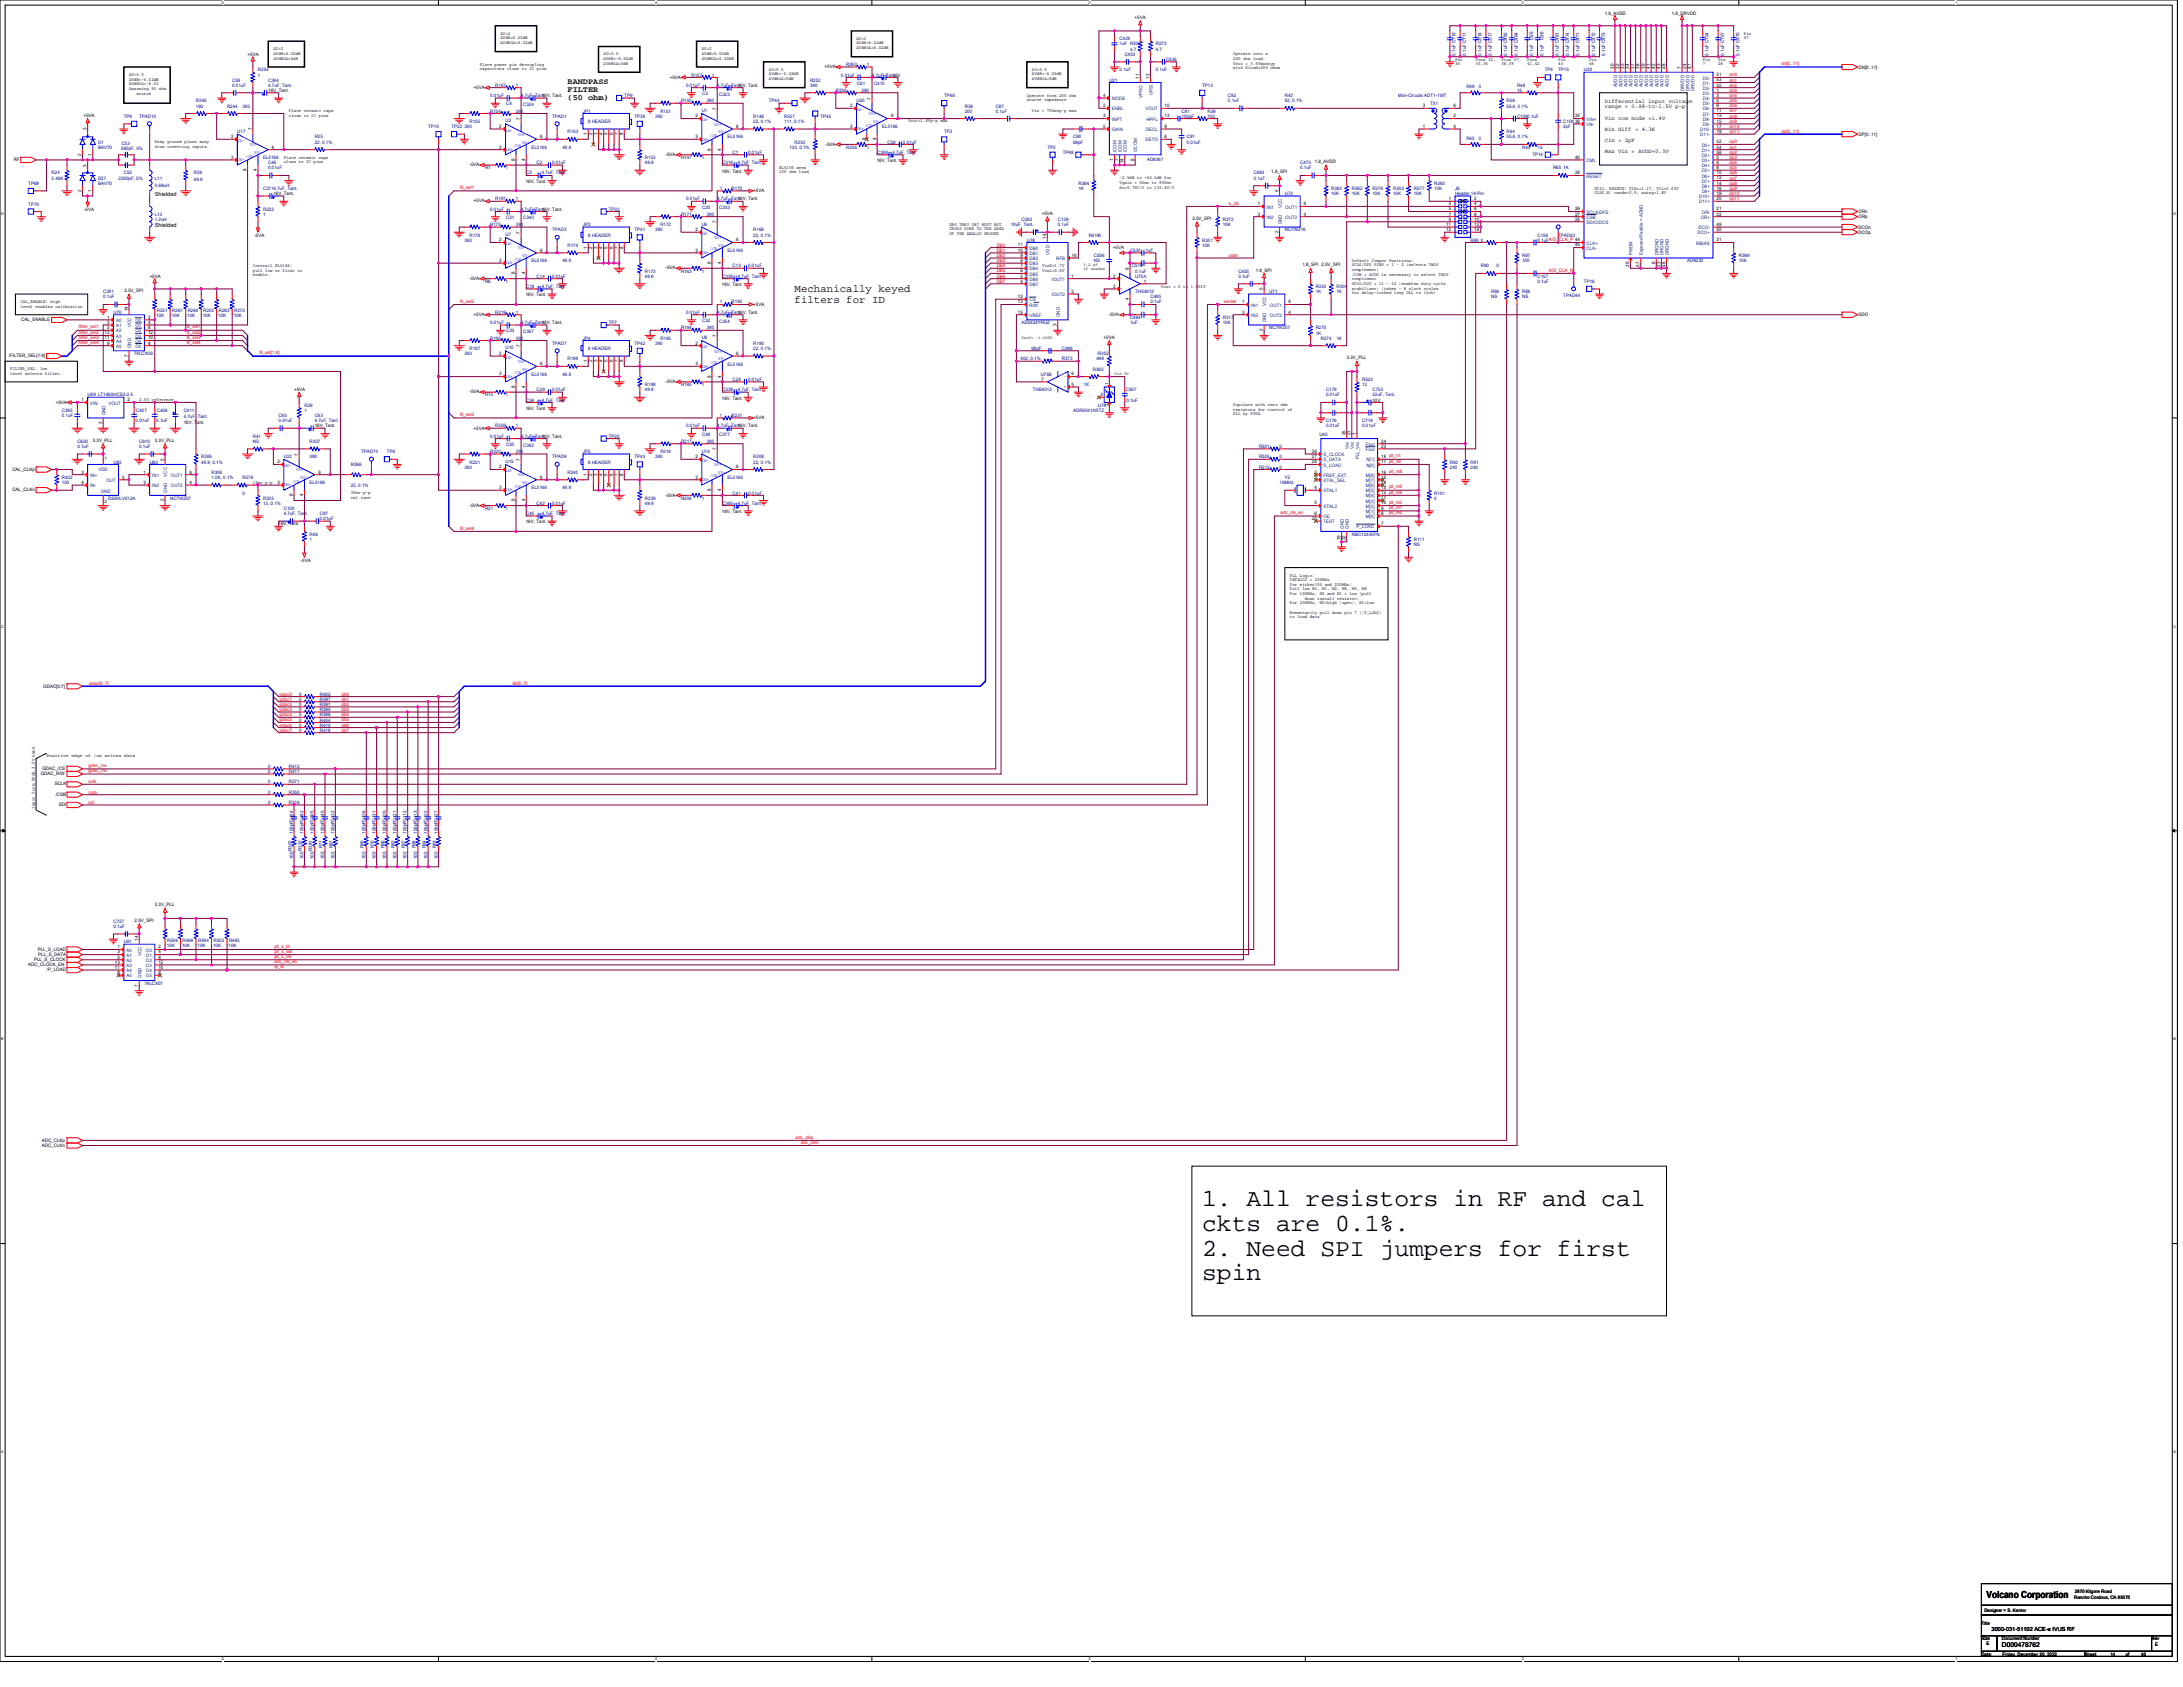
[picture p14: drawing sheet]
<svg xmlns="http://www.w3.org/2000/svg" width="279mm" height="216mm" viewBox="0 0 279 216" stroke-linecap="round" stroke-linejoin="round" font-family="sans-serif">
<defs><g id="words">
<g font-size="3.2">
<text x="153.9" y="154.4">1. All resistors in RF and cal</text>
<text x="153.9" y="157.5">ckts are 0.1%.</text>
<text x="153.9" y="160.7">2. Need SPI jumpers for first</text>
<text x="153.9" y="163.9">spin</text>
</g>
<g font-size="1.4">
<text x="101.7" y="37.4">Mechanically keyed</text>
<text x="101.7" y="38.8">filters for ID</text>
</g>
<text font-size="1.2" x="254.3" y="204.6">Volcano Corporation</text>
<g font-size="1">
<text x="72.6" y="10.8">BANDPASS</text>
<text x="72.6" y="11.8">FILTER</text>
<text x="72.6" y="12.8">(50 ohm)</text>
</g>
<text font-size=".8" x="256.2" y="210.8">D000478762</text>
<g font-size=".7">
<text x="205.4" y="13.1">Differential input voltage</text>
<text x="205.4" y="13.9">range = 0.98-to-1.5V p-p</text>
<text x="205.4" y="15.3">Vin com mode =1.4V</text>
<text x="205.4" y="16.7">Rin diff = 4.3K</text>
<text x="205.4" y="18.2">Cin = 2pF</text>
<text x="205.4" y="19.6">Max Vin = AVDD+0.3V</text>
<text x="19.8" y="25.1">Shielded</text>
<text x="19.8" y="29.1">Shielded</text>
<text x="254.9" y="208.7">3000-031-51102 ACE-e IVUS RF</text>
</g>
<g font-size=".6">
<text x="64.1" y="4.4">AV=2</text>
<text x="64.1" y="5">AVdB=6.02dB</text>
<text x="64.1" y="5.6">AVdBOA=6.02dB</text>
<text x="109.6" y="5.1">AV=2</text>
<text x="109.6" y="5.7">AVdB=6.02dB</text>
<text x="145.2" y="2.4">+5VA</text>
<text x="205.4" y="1.9">1.8_AVDD</text>
<text x="214" y="1.9">1.8_DRVDD</text>
<text x="223.2" y="4.4">Pin</text>
<text x="223.2" y="5">47</text>
<text x="16.5" y="9.7">AV=0.5</text>
<text x="16.5" y="10.3">AVdB=-6.02dB</text>
<text x="16.5" y="10.9">AVdBOA=-6.03</text>
<text x="16.5" y="11.5">Assuming 50 ohm</text>
<text x="31.7" y="7.2">+5VA</text>
<text x="34.3" y="11.8">16V, Tant.</text>
<text x="35" y="6.4">AV=2</text>
<text x="35" y="7">AVdB=6.02dB</text>
<text x="35" y="7.6">AVdBOA=0dB</text>
<text x="60.6" y="11.4">+5VA</text>
<text x="61.4" y="8.4">Place power pin decoupling</text>
<text x="61.4" y="9">capacitors close to IC pins</text>
<text x="77.3" y="7.1">AV=0.5</text>
<text x="77.3" y="7.7">AVdB=-6.02dB</text>
<text x="77.3" y="8.3">AVdBOA=0dB</text>
<text x="85.7" y="10.1">+5VA</text>
<text x="89.8" y="6.4">AV=2</text>
<text x="89.8" y="7">AVdB=6.02dB</text>
<text x="89.8" y="7.6">AVdBOA=6.02dB</text>
<text x="94.4" y="11.1">16V, Tant.</text>
<text x="98.4" y="9.1">AV=0.5</text>
<text x="98.4" y="9.7">AVdB=-6.02dB</text>
<text x="98.4" y="10.2">AVdBOA=0dB</text>
<text x="105.5" y="8.7">+5VA</text>
<text x="109.6" y="6.3">AVdBOA=6.02dB</text>
<text x="114.2" y="9.8">16V</text>
<text x="132.1" y="9.1">AV=0.5</text>
<text x="132.1" y="9.7">AVdB=-6.02dB</text>
<text x="132.1" y="10.2">AVdBOA=0dB</text>
<text x="145.8" y="10.1" transform="rotate(-90 145.8 10.1)">11</text>
<text x="147.1" y="10.1" transform="rotate(-90 147.1 10.1)">12</text>
<text x="157.8" y="7.1">Operate into a</text>
<text x="157.8" y="7.7">200 ohm load.</text>
<text x="157.8" y="8.3">Vout = 3.5Vmaxtyp</text>
<text x="157.8" y="8.9">with Rload=200 ohms</text>
<text x="186.2" y="7.7">Pin</text>
<text x="186.2" y="8.3">30</text>
<text x="188.9" y="7.7">Pins 32,</text>
<text x="188.9" y="8.3">33,34</text>
<text x="192.2" y="7.7">Pins 37,</text>
<text x="192.2" y="8.3">38,39</text>
<text x="195.5" y="7.7">Pins</text>
<text x="195.5" y="8.3">41,42</text>
<text x="199.4" y="7.7">Pin</text>
<text x="199.4" y="8.3">43</text>
<text x="203.4" y="7.7">Pin</text>
<text x="203.4" y="8.3">46</text>
<text x="206.5" y="8.8" transform="rotate(-90 206.5 8.8)">30</text>
<text x="207.2" y="8.8" transform="rotate(-90 207.2 8.8)">32</text>
<text x="207.9" y="8.8" transform="rotate(-90 207.9 8.8)">33</text>
<text x="208.5" y="8.8" transform="rotate(-90 208.5 8.8)">34</text>
<text x="209.2" y="8.8" transform="rotate(-90 209.2 8.8)">37</text>
<text x="209.8" y="8.8" transform="rotate(-90 209.8 8.8)">38</text>
<text x="210.5" y="8.8" transform="rotate(-90 210.5 8.8)">39</text>
<text x="211.2" y="8.8" transform="rotate(-90 211.2 8.8)">41</text>
<text x="211.8" y="8.8" transform="rotate(-90 211.8 8.8)">42</text>
<text x="212.5" y="8.8" transform="rotate(-90 212.5 8.8)">43</text>
<text x="213.1" y="8.8" transform="rotate(-90 213.1 8.8)">46</text>
<text x="215.1" y="8.8" transform="rotate(-90 215.1 8.8)">7</text>
<text x="215.8" y="8.8" transform="rotate(-90 215.8 8.8)">24</text>
<text x="216.5" y="8.8" transform="rotate(-90 216.5 8.8)">47</text>
<text x="217.9" y="7.7">Pin</text>
<text x="217.9" y="8.3">7</text>
<text x="219.7" y="11.7">1</text>
<text x="219.7" y="10.4">53</text>
<text x="219.7" y="11.1">55</text>
<text x="219.7" y="9.8">51</text>
<text x="219.9" y="7.7">Pin</text>
<text x="219.9" y="8.3">24</text>
<text x="237.9" y="8.8">DN[0..11]</text>
<text x="10.7" y="14.9">+5VA</text>
<text x="11.1" y="16.7" transform="rotate(-90 11.1 16.7)">3</text>
<text x="17.5" y="12.1">source</text>
<text x="29.6" y="17.7">2</text>
<text x="32.2" y="16.7" transform="rotate(-90 32.2 16.7)">7</text>
<text x="37" y="14.4">Place ceramic caps</text>
<text x="37" y="14.9">close to IC pins</text>
<text x="63.9" y="16.4">2</text>
<text x="66.5" y="15.4" transform="rotate(-90 66.5 15.4)">7</text>
<text x="69.2" y="17.7">6</text>
<text x="69.3" y="12.4">16V, Tant.</text>
<text x="75.1" y="17.3" transform="rotate(-90 75.1 17.3)">1</text>
<text x="75.8" y="17.3" transform="rotate(-90 75.8 17.3)">2</text>
<text x="76.5" y="17.3" transform="rotate(-90 76.5 17.3)">3</text>
<text x="77.1" y="17.3" transform="rotate(-90 77.1 17.3)">4</text>
<text x="77.8" y="17.3" transform="rotate(-90 77.8 17.3)">5</text>
<text x="78.4" y="17.3" transform="rotate(-90 78.4 17.3)">6</text>
<text x="79.1" y="17.3" transform="rotate(-90 79.1 17.3)">7</text>
<text x="79.8" y="17.3" transform="rotate(-90 79.8 17.3)">8</text>
<text x="89" y="15">2</text>
<text x="89" y="17.7">3</text>
<text x="91.7" y="14.1" transform="rotate(-90 91.7 14.1)">7</text>
<text x="94.2" y="16.4">6</text>
<text x="108.8" y="13.7">2</text>
<text x="108.8" y="16.4">3</text>
<text x="110.8" y="17.9" transform="rotate(-90 110.8 17.9)">8</text>
<text x="111.5" y="12.7" transform="rotate(-90 111.5 12.7)">7</text>
<text x="112.1" y="17.9" transform="rotate(-90 112.1 17.9)">4</text>
<text x="114" y="15">6</text>
<text x="116.2" y="15.7">Vout=1.4Vp-p max</text>
<text x="131.4" y="12.4">Operate from 200 ohm</text>
<text x="131.4" y="13">source impedance</text>
<text x="132.1" y="14.4">Vin = 700mvp-p max</text>
<text x="141.2" y="13.7">2</text>
<text x="141.2" y="15">3</text>
<text x="141.2" y="12.4">4</text>
<text x="141.2" y="16.4">5</text>
<text x="149.1" y="16.4">9</text>
<text x="149.1" y="17.7">6</text>
<text x="149.1" y="13.7">10</text>
<text x="149.1" y="15">13</text>
<text x="182.1" y="16.4">1</text>
<text x="182.1" y="13.7">3</text>
<text x="186" y="15">2</text>
<text x="186" y="16.4">4</text>
<text x="186" y="13.7">6</text>
<text x="201.6" y="15">35</text>
<text x="201.6" y="15.7">36</text>
<text x="219.7" y="16.4">17</text>
<text x="219.7" y="17">19</text>
<text x="219.7" y="12.4">3</text>
<text x="219.7" y="13.1">5</text>
<text x="219.7" y="13.7">9</text>
<text x="219.7" y="14.4">11</text>
<text x="219.7" y="15">13</text>
<text x="219.7" y="15.7">15</text>
<text x="237.9" y="17.4">DP[0..11]</text>
<text x="1.8" y="20.6">RF</text>
<text x="10.4" y="19.9" transform="rotate(-90 10.4 19.9)">2</text>
<text x="11.1" y="21.3" transform="rotate(-90 11.1 21.3)">3</text>
<text x="11.7" y="19.9" transform="rotate(-90 11.7 19.9)">1</text>
<text x="19.8" y="18.3">Keep ground plane away</text>
<text x="19.8" y="18.9">from inverting inputs.</text>
<text x="29.6" y="20.3">3</text>
<text x="31.5" y="21.9" transform="rotate(-90 31.5 21.9)">8</text>
<text x="32.9" y="21.9" transform="rotate(-90 32.9 21.9)">4</text>
<text x="34.8" y="19">6</text>
<text x="36.3" y="20.3">Place ceramic caps</text>
<text x="36.3" y="20.9">close to IC pins</text>
<text x="60.1" y="21.3">-5VA</text>
<text x="63.9" y="19">3</text>
<text x="65.9" y="20.6" transform="rotate(-90 65.9 20.6)">8</text>
<text x="67.2" y="20.6" transform="rotate(-90 67.2 20.6)">4</text>
<text x="67.3" y="23.4">16V, Tant.</text>
<text x="85.2" y="20">-5VA</text>
<text x="91" y="19.3" transform="rotate(-90 91 19.3)">8</text>
<text x="92.3" y="19.3" transform="rotate(-90 92.3 19.3)">4</text>
<text x="92.4" y="22.1">16V, Tant.</text>
<text x="99.7" y="21.6">EL5155 sees</text>
<text x="99.7" y="22.2">150 ohm load</text>
<text x="105.7" y="18.6">-5VA</text>
<text x="112.2" y="20.8">16V, Tant.</text>
<text x="142.5" y="20.6" transform="rotate(-90 142.5 20.6)">1</text>
<text x="143.2" y="20.6" transform="rotate(-90 143.2 20.6)">7</text>
<text x="143.3" y="22.9">-2.5dB to +42.5dB for</text>
<text x="143.3" y="23.5">Vgain = 50mv to 950mv</text>
<text x="143.8" y="20.9" transform="rotate(-90 143.8 20.9)">14</text>
<text x="145.1" y="20.6" transform="rotate(-90 145.1 20.6)">8</text>
<text x="162.7" y="22.2">1.8_SPI</text>
<text x="168.3" y="20.9">1.8_AVDD</text>
<text x="201.6" y="22.3">28</text>
<text x="201.6" y="20.3">40</text>
<text x="219.7" y="20.3">2</text>
<text x="219.7" y="21">4</text>
<text x="219.7" y="21.6">6</text>
<text x="219.7" y="22.3">10</text>
<text x="219.7" y="23">12</text>
<text x="219.7" y="23.6">14</text>
<text x="219.7" y="19">54</text>
<text x="219.7" y="19.7">56</text>
<text x="219.7" y="18.3">52</text>
<text x="10.4" y="24.6" transform="rotate(-90 10.4 24.6)">2</text>
<text x="10.8" y="27">-5VA</text>
<text x="11.7" y="24.6" transform="rotate(-90 11.7 24.6)">1</text>
<text x="35" y="25">16V, Tant.</text>
<text x="60.6" y="25.9">+5VA</text>
<text x="66.5" y="29.9" transform="rotate(-90 66.5 29.9)">7</text>
<text x="69.3" y="27">16V, Tant.</text>
<text x="89" y="29.6">2</text>
<text x="91.7" y="28.6" transform="rotate(-90 91.7 28.6)">7</text>
<text x="94.4" y="25.6">16V, Tant.</text>
<text x="96.4" y="24.6">+5VA</text>
<text x="121.5" y="28.9">DB0 THRU DB7 MUST NOT</text>
<text x="121.5" y="29.5">CROSS OVER TO THE AREA</text>
<text x="133.3" y="27.5">+5VA</text>
<text x="143.3" y="24.1">Av=0.75V/V to 133.4V/V</text>
<text x="152.6" y="28.2">2.5V_SPI</text>
<text x="161" y="26.3">1</text>
<text x="161" y="27.6">3</text>
<text x="163.6" y="29.8" transform="rotate(-90 163.6 29.8)">2</text>
<text x="163.6" y="24.6" transform="rotate(-90 163.6 24.6)">5</text>
<text x="166.9" y="26.3">6</text>
<text x="166.9" y="27.6">4</text>
<text x="185.1" y="28.9">11</text>
<text x="185.1" y="29.6">13</text>
<text x="185.4" y="25.6">1</text>
<text x="185.4" y="26.3">3</text>
<text x="185.4" y="26.9">5</text>
<text x="185.4" y="27.6">7</text>
<text x="185.4" y="28.2">9</text>
<text x="188.7" y="25.6">2</text>
<text x="188.7" y="26.3">4</text>
<text x="188.7" y="26.9">6</text>
<text x="188.7" y="27.6">8</text>
<text x="188.7" y="28.2">10</text>
<text x="188.7" y="28.9">12</text>
<text x="188.7" y="29.6">14</text>
<text x="201.6" y="27.6">27</text>
<text x="201.6" y="28.2">25</text>
<text x="201.6" y="26.9">26</text>
<text x="204.1" y="24.3">SDIO, RESETN: VIH=&gt;1.17, VIL&lt;0.63V</text>
<text x="204.1" y="24.8">CLKP,N: cmode=0.9, swing=1.8V</text>
<text x="219.7" y="24.9">18</text>
<text x="219.7" y="25.6">20</text>
<text x="219.7" y="28.9">49</text>
<text x="219.7" y="29.6">50</text>
<text x="219.7" y="27.6">22</text>
<text x="219.7" y="24.3">16</text>
<text x="219.7" y="26.9">21</text>
<text x="237.9" y="27.3">ORn</text>
<text x="237.9" y="28">ORp</text>
<text x="237.9" y="29.3">DCOn</text>
<text x="237.9" y="29.9">DCOp</text>
<text x="19.2" y="35.5">+5VA</text>
<text x="32.4" y="34.2">Intersil EL5166:</text>
<text x="32.4" y="34.8">pull low or float to</text>
<text x="32.4" y="35.3">enable.</text>
<text x="32.6" y="30.3">-5VA</text>
<text x="60.1" y="35.8">-5VA</text>
<text x="63.9" y="30.9">2</text>
<text x="63.9" y="33.5">3</text>
<text x="65.9" y="35.1" transform="rotate(-90 65.9 35.1)">8</text>
<text x="67.2" y="35.1" transform="rotate(-90 67.2 35.1)">4</text>
<text x="69.2" y="32.2">6</text>
<text x="75.1" y="31.8" transform="rotate(-90 75.1 31.8)">1</text>
<text x="75.8" y="31.8" transform="rotate(-90 75.8 31.8)">2</text>
<text x="76.5" y="31.8" transform="rotate(-90 76.5 31.8)">3</text>
<text x="77.1" y="31.8" transform="rotate(-90 77.1 31.8)">4</text>
<text x="77.8" y="31.8" transform="rotate(-90 77.8 31.8)">5</text>
<text x="78.4" y="31.8" transform="rotate(-90 78.4 31.8)">6</text>
<text x="79.1" y="31.8" transform="rotate(-90 79.1 31.8)">7</text>
<text x="79.8" y="31.8" transform="rotate(-90 79.8 31.8)">8</text>
<text x="85.2" y="34.5">-5VA</text>
<text x="89" y="32.2">3</text>
<text x="91" y="33.8" transform="rotate(-90 91 33.8)">8</text>
<text x="92.3" y="33.8" transform="rotate(-90 92.3 33.8)">4</text>
<text x="94.2" y="30.9">6</text>
<text x="121.5" y="30.1">OF THE ANALOG GROUND</text>
<text x="130.3" y="32.2">10</text>
<text x="130.3" y="31.5">11</text>
<text x="130.6" y="35.5">5</text>
<text x="130.6" y="34.8">6</text>
<text x="130.6" y="34.2">7</text>
<text x="130.6" y="33.5">8</text>
<text x="130.6" y="32.9">9</text>
<text x="133.4" y="34.2">VinH&gt;1.7V</text>
<text x="133.4" y="34.8">VinL&lt;0.6V</text>
<text x="133.9" y="30.6" transform="rotate(-90 133.9 30.6)">14</text>
<text x="137.2" y="32.9">16</text>
<text x="137.2" y="35.5">1</text>
<text x="142.5" y="31.9">+5VA</text>
<text x="142.5" y="35.5">2</text>
<text x="144.5" y="34.5" transform="rotate(-90 144.5 34.5)">8</text>
<text x="160.7" y="34.8">1.8_SPI</text>
<text x="166.7" y="34.1">1.8_SPI 2.5V_SPI</text>
<text x="173" y="33.5">Default Jumper Positions:</text>
<text x="173" y="34.1">SCLK/DFS PINS = 1 - 2 (selects TWOS</text>
<text x="173" y="34.7">complement)</text>
<text x="173" y="35.3">/CSB = AVDD is necessary to select TWOS</text>
<text x="173" y="35.9">compliment</text>
<text x="201.6" y="31.5">45</text>
<text x="208.5" y="34.1" transform="rotate(-90 208.5 34.1)">29</text>
<text x="209.8" y="34.1" transform="rotate(-90 209.8 34.1)">57</text>
<text x="211.8" y="33.8" transform="rotate(-90 211.8 33.8)">8</text>
<text x="212.5" y="34.1" transform="rotate(-90 212.5 34.1)">23</text>
<text x="213.1" y="34.1" transform="rotate(-90 213.1 34.1)">48</text>
<text x="219.7" y="30.9">31</text>
<text x="2.6" y="38.8">CAL_ENABLE: high</text>
<text x="2.6" y="39.4">level enables calibration</text>
<text x="2.7" y="41.1">CAL_ENABLE</text>
<text x="13.7" y="40.8">1</text>
<text x="13.7" y="41.4">3</text>
<text x="15.9" y="37.4">2.5V_SPI</text>
<text x="16.4" y="39.8" transform="rotate(-90 16.4 39.8)">14</text>
<text x="18.9" y="40.8">2</text>
<text x="18.9" y="41.4">4</text>
<text x="60.6" y="40.4">+5VA</text>
<text x="67.3" y="37.9">16V, Tant.</text>
<text x="69.3" y="41.5">16V, Tant.</text>
<text x="92.4" y="36.6">16V, Tant.</text>
<text x="94.4" y="40.2">16V, Tant.</text>
<text x="96.4" y="39.1">+5VA</text>
<text x="130.3" y="38.1">12</text>
<text x="130.3" y="38.8">13</text>
<text x="130.3" y="40.1">15</text>
<text x="130.6" y="36.2">4</text>
<text x="135.2" y="41.7" transform="rotate(-90 135.2 41.7)">3</text>
<text x="137.2" y="37.5">2</text>
<text x="141.9" y="40.4">-5VA</text>
<text x="142.5" y="36.8">3</text>
<text x="144.5" y="38.4" transform="rotate(-90 144.5 38.4)">4</text>
<text x="146.4" y="36.2">1</text>
<text x="148.6" y="36.8">Vout = 0 to 1.001V</text>
<text x="159" y="38.8">1</text>
<text x="159" y="40.1">3</text>
<text x="161.6" y="37.2" transform="rotate(-90 161.6 37.2)">5</text>
<text x="164.9" y="38.8">6</text>
<text x="164.9" y="40.1">4</text>
<text x="173" y="36.5">SDIO/DCS = 11 - 12 (enables duty cycle</text>
<text x="173" y="37.1">stabilizer) (takes ~ 8 clock cycles</text>
<text x="173" y="37.7">for delay-locked loop DLL to lock)</text>
<text x="237.9" y="40.5">SDO</text>
<text x="1.1" y="45.7">/FILTER_SEL[1:4]</text>
<text x="1.3" y="47.4">FILTER_SEL: low</text>
<text x="1.3" y="48">level selects filter.</text>
<text x="13.4" y="42.8">13</text>
<text x="13.4" y="43.4">11</text>
<text x="13.7" y="42.1">5</text>
<text x="13.7" y="44.1">9</text>
<text x="16.4" y="45.7" transform="rotate(-90 16.4 45.7)">7</text>
<text x="18.9" y="42.1">6</text>
<text x="18.9" y="42.8">12</text>
<text x="18.9" y="43.4">10</text>
<text x="18.9" y="44.1">8</text>
<text x="63.9" y="45.4">2</text>
<text x="66.5" y="44.4" transform="rotate(-90 66.5 44.4)">7</text>
<text x="69.2" y="46.7">6</text>
<text x="75.1" y="46.4" transform="rotate(-90 75.1 46.4)">1</text>
<text x="75.8" y="46.4" transform="rotate(-90 75.8 46.4)">2</text>
<text x="76.5" y="46.4" transform="rotate(-90 76.5 46.4)">3</text>
<text x="77.1" y="46.4" transform="rotate(-90 77.1 46.4)">4</text>
<text x="77.8" y="46.4" transform="rotate(-90 77.8 46.4)">5</text>
<text x="78.4" y="46.4" transform="rotate(-90 78.4 46.4)">6</text>
<text x="79.1" y="46.4" transform="rotate(-90 79.1 46.4)">7</text>
<text x="79.8" y="46.4" transform="rotate(-90 79.8 46.4)">8</text>
<text x="89" y="44.1">2</text>
<text x="89" y="46.7">3</text>
<text x="91.7" y="43.1" transform="rotate(-90 91.7 43.1)">7</text>
<text x="94.2" y="45.4">6</text>
<text x="141.2" y="43.3">+5VA</text>
<text x="161.6" y="42.4" transform="rotate(-90 161.6 42.4)">2</text>
<text x="172.4" y="46">3.3V_PLL</text>
<text x="7.1" y="51.7">+5VA</text>
<text x="10.4" y="51.4">1</text>
<text x="16.3" y="51.4">2</text>
<text x="17.8" y="51.3">2.5V reference</text>
<text x="37.6" y="50.1">+5VA</text>
<text x="60.1" y="50.3">-5VA</text>
<text x="63.9" y="48">3</text>
<text x="65.9" y="49.7" transform="rotate(-90 65.9 49.7)">8</text>
<text x="67.2" y="49.7" transform="rotate(-90 67.2 49.7)">4</text>
<text x="67.3" y="52.5">16V, Tant.</text>
<text x="85.2" y="49">-5VA</text>
<text x="91" y="48.3" transform="rotate(-90 91 48.3)">8</text>
<text x="92.3" y="48.3" transform="rotate(-90 92.3 48.3)">4</text>
<text x="92.4" y="51.1">16V, Tant.</text>
<text x="96.4" y="53.6">+5VA</text>
<text x="133.2" y="48.7">7</text>
<text x="137.2" y="48">6</text>
<text x="137.2" y="49.4">5</text>
<text x="140.9" y="50.7">3</text>
<text x="141.9" y="52" transform="rotate(-90 141.9 52)">2</text>
<text x="141.9" y="49.3" transform="rotate(-90 141.9 49.3)">1</text>
<text x="157.8" y="52">Populate with zero ohm</text>
<text x="157.8" y="52.6">resistors for control of</text>
<text x="157.8" y="53.2">PLL by FPGA</text>
<text x="175.7" y="51.4">10V</text>
<text x="11.9" y="56.6">3.3V_PLL</text>
<text x="13.1" y="54.3" transform="rotate(-90 13.1 54.3)">3</text>
<text x="13.4" y="58.8">1</text>
<text x="19.8" y="56.6">3.3V_PLL</text>
<text x="21" y="59" transform="rotate(-90 21 59)">5</text>
<text x="23.5" y="54.3">16V, Tant.</text>
<text x="35.5" y="59.3">2</text>
<text x="38.1" y="58.3" transform="rotate(-90 38.1 58.3)">7</text>
<text x="40.3" y="54.7">16V, Tant.</text>
<text x="60.6" y="55">+5VA</text>
<text x="63.9" y="59.9">2</text>
<text x="66.5" y="59" transform="rotate(-90 66.5 59)">7</text>
<text x="69.3" y="56">16V, Tant.</text>
<text x="89" y="58.6">2</text>
<text x="91.7" y="57.6" transform="rotate(-90 91.7 57.6)">7</text>
<text x="94.2" y="59.9">6</text>
<text x="94.4" y="54.7">16V, Tant.</text>
<text x="167.9" y="58">26</text>
<text x="167.9" y="58.6">27</text>
<text x="167.9" y="59.3">28</text>
<text x="172.2" y="55.7" transform="rotate(-90 172.2 55.7)">25</text>
<text x="172.9" y="55.7" transform="rotate(-90 172.9 55.7)">21</text>
<text x="173.5" y="55.7" transform="rotate(-90 173.5 55.7)">1</text>
<text x="176.8" y="56.6">24</text>
<text x="176.8" y="59.3">17 pll_n0</text>
<text x="176.8" y="58.6">18 pll_n1</text>
<text x="176.8" y="57.3">23</text>
<text x="1.6" y="60.2">CAL_CLKp</text>
<text x="1.6" y="62.9">CAL_CLKn</text>
<text x="10.4" y="60.6">3</text>
<text x="10.4" y="61.9">4</text>
<text x="13.4" y="64.4">2</text>
<text x="15.6" y="61.3">5</text>
<text x="18.4" y="60.6">1</text>
<text x="18.4" y="61.9">3</text>
<text x="21" y="64.2" transform="rotate(-90 21 64.2)">2</text>
<text x="24.2" y="60.6">6</text>
<text x="24.2" y="61.9">4</text>
<text x="32.4" y="61.9">15mv p-p</text>
<text x="35.5" y="61.9">3</text>
<text x="37.5" y="63.5" transform="rotate(-90 37.5 63.5)">8</text>
<text x="38.8" y="63.5" transform="rotate(-90 38.8 63.5)">4</text>
<text x="40.7" y="60.6">6</text>
<text x="44.9" y="63.2">30mv p-p</text>
<text x="44.9" y="63.8">cal tone</text>
<text x="60.1" y="64.9">-5VA</text>
<text x="63.9" y="62.6">3</text>
<text x="65.9" y="64.2" transform="rotate(-90 65.9 64.2)">8</text>
<text x="67.2" y="64.2" transform="rotate(-90 67.2 64.2)">4</text>
<text x="69.2" y="61.3">6</text>
<text x="75.1" y="60.9" transform="rotate(-90 75.1 60.9)">1</text>
<text x="75.8" y="60.9" transform="rotate(-90 75.8 60.9)">2</text>
<text x="76.5" y="60.9" transform="rotate(-90 76.5 60.9)">3</text>
<text x="77.1" y="60.9" transform="rotate(-90 77.1 60.9)">4</text>
<text x="77.8" y="60.9" transform="rotate(-90 77.8 60.9)">5</text>
<text x="78.4" y="60.9" transform="rotate(-90 78.4 60.9)">6</text>
<text x="79.1" y="60.9" transform="rotate(-90 79.1 60.9)">7</text>
<text x="79.8" y="60.9" transform="rotate(-90 79.8 60.9)">8</text>
<text x="85.2" y="63.5">-5VA</text>
<text x="89" y="61.3">3</text>
<text x="91" y="62.9" transform="rotate(-90 91 62.9)">8</text>
<text x="92.3" y="62.9" transform="rotate(-90 92.3 62.9)">4</text>
<text x="92.4" y="65.7">16V, Tant.</text>
<text x="168.3" y="60.6">2</text>
<text x="168.3" y="61.3">3</text>
<text x="168.3" y="62.6">4</text>
<text x="168.3" y="64.6">5</text>
<text x="168.3" y="65.9">6</text>
<text x="176.8" y="65.9">8</text>
<text x="176.8" y="65.2">9</text>
<text x="176.8" y="64.6">10 pll_m2</text>
<text x="176.8" y="63.9">11</text>
<text x="176.8" y="63.2">12 pll_m4</text>
<text x="176.8" y="62.6">13 pll_m5</text>
<text x="176.8" y="61.9">14</text>
<text x="176.8" y="61.3">15</text>
<text x="176.8" y="60.6">16 pll_m8</text>
<text x="35.7" y="67.2">16V, Tant.</text>
<text x="38.5" y="71.9">-5VA</text>
<text x="67.3" y="67">16V, Tant.</text>
<text x="167.9" y="66.5">20</text>
<text x="171.6" y="69.1" transform="rotate(-90 171.6 69.1)">19</text>
<text x="172.2" y="69.1" transform="rotate(-90 172.2 69.1)">22</text>
<text x="176.8" y="67.2">7</text>
<text x="165.1" y="73.8">PLL Logic:</text>
<text x="165.1" y="74.4">DEFAULT = 200MHz</text>
<text x="165.1" y="75">For either100 and 200MHz:</text>
<text x="165.1" y="75.6">Pull low MO, M1, M2, M4, M5, M8</text>
<text x="165.1" y="76.2">For 100MHz, N0 and N1 = low (pull</text>
<text x="165.1" y="77.3">For 200MHz, N0=high (open), N1=low</text>
<text x="167" y="76.8">down install resistor)</text>
<text x="165.1" y="78.5">Momentarily pull down pin 7 (/P_LOAD)</text>
<text x="165.1" y="79.1">to load data</text>
<text x="5.5" y="88">GDAC[0:7]</text>
<text x="5.2" y="99.2">GDAC_R/W</text>
<text x="5.4" y="98.6">GDAC_/CS</text>
<text x="5.9" y="96.9">Positive edge of /cs writes data</text>
<text x="7" y="100.5">SCLK</text>
<text x="7.1" y="101.9">/CSB</text>
<text x="4.5" y="103.5" transform="rotate(-90 4.5 103.5)">Input from FPGA 2.5V bank</text>
<text x="7.5" y="103.2">SDI</text>
<text x="17.2" y="118">2.5V_SPI</text>
<text x="19.8" y="116">3.3V_PLL</text>
<text x="3.6" y="123.6">ADC_CLOCK_EN</text>
<text x="4.4" y="123">PLL_S_CLOCK</text>
<text x="4.8" y="121.7">PLL_S_LOAD</text>
<text x="4.9" y="122.3">PLL_S_DATA</text>
<text x="6" y="124.3">/P_LOAD</text>
<text x="14.7" y="123.3">13</text>
<text x="14.7" y="124">11</text>
<text x="15" y="121.4">1</text>
<text x="15" y="122">3</text>
<text x="15" y="122.7">5</text>
<text x="15" y="124.7">9</text>
<text x="17.7" y="120.4" transform="rotate(-90 17.7 120.4)">14</text>
<text x="20.3" y="121.4">2</text>
<text x="20.3" y="122">4</text>
<text x="20.3" y="122.7">6</text>
<text x="20.3" y="123.3">12</text>
<text x="20.3" y="124">10</text>
<text x="20.3" y="124.7">8</text>
<text x="17.7" y="126.3" transform="rotate(-90 17.7 126.3)">7</text>
<text x="5.4" y="146.2">ADC_CLKp</text>
<text x="5.4" y="146.8">ADC_CLKn</text>
<text x="265.5" y="203.9">2870 Kilgore Road</text>
<text x="253.6" y="207.9">Title</text>
<text x="253.6" y="209.9">Size</text>
<text x="254" y="206.3">Designer = S. Kantor</text>
<text x="256.2" y="209.9">Document Number</text>
<text x="265.5" y="204.6">Rancho Cordova, CA 95670</text>
<text x="275.4" y="209.9">Rev</text>
<text x="253.6" y="211.9">Date:</text>
<text x="254.3" y="210.5">E</text>
<text x="256.3" y="211.9">Friday, December 30, 2022</text>
<text x="266.8" y="211.9">Sheet</text>
<text x="270.1" y="211.9">14</text>
<text x="272.1" y="211.9">of</text>
<text x="274.1" y="211.9">40</text>
<text x="275.8" y="210.7">E</text>
</g>
<g font-size=".6" fill="#000080">
<text x="143.3" y="5.2">C429</text>
<text x="143.3" y="5.8">1uF R301</text>
<text x="147.9" y="5.8">R273</text>
<text x="196.2" y="5.1" transform="rotate(-90 196.2 5.1)">C99</text>
<text x="197.5" y="5.1" transform="rotate(-90 197.5 5.1)">C96</text>
<text x="29.7" y="10.5">C59</text>
<text x="29.7" y="11.1">0.01uF</text>
<text x="33" y="9.1">R254</text>
<text x="33" y="9.8">1</text>
<text x="34.3" y="10.5">C394</text>
<text x="34.3" y="11.1">4.7uF, Tant.</text>
<text x="63.4" y="11.1">R167</text>
<text x="66" y="11.1">1</text>
<text x="87.8" y="11.1">0.01uF</text>
<text x="88.5" y="9.8">R157</text>
<text x="91.1" y="9.8">1</text>
<text x="91.8" y="11.1">4.7uF, Tant.</text>
<text x="103.7" y="10.5">R252</text>
<text x="103.7" y="11.1">390</text>
<text x="107" y="11.8">R256</text>
<text x="107.6" y="9.8">0.01uF</text>
<text x="108.3" y="8.5">R262</text>
<text x="109.7" y="10.9">C61</text>
<text x="110.3" y="11.8">390</text>
<text x="110.9" y="8.5">1</text>
<text x="111.6" y="9.8">4.7uF, Tant.</text>
<text x="111.9" y="10.9">C410</text>
<text x="142" y="10.5">U21</text>
<text x="143.3" y="9.1">0.1uF</text>
<text x="144" y="7.2">C453</text>
<text x="144.6" y="6.5">4.7</text>
<text x="147.9" y="6.5">4.7</text>
<text x="147.9" y="9.1">0.1uF</text>
<text x="149.2" y="7.8">C436</text>
<text x="153.9" y="11.1">TP13</text>
<text x="186.3" y="7.1" transform="rotate(-90 186.3 7.1)">0.1uF C119</text>
<text x="187.6" y="7.1" transform="rotate(-90 187.6 7.1)">0.1uF C111</text>
<text x="187.7" y="11.3">R49</text>
<text x="189.3" y="11.3">0</text>
<text x="189.6" y="7.1" transform="rotate(-90 189.6 7.1)">0.1uF C518</text>
<text x="190.9" y="7.1" transform="rotate(-90 190.9 7.1)">0.1uF C517</text>
<text x="192.9" y="7.1" transform="rotate(-90 192.9 7.1)">0.1uF C495</text>
<text x="194.2" y="11.1">R48</text>
<text x="194.2" y="11.8">15</text>
<text x="194.2" y="7.1" transform="rotate(-90 194.2 7.1)">0.1uF C494</text>
<text x="196.2" y="7.1" transform="rotate(-90 196.2 7.1)">0.1uF</text>
<text x="197.5" y="7.1" transform="rotate(-90 197.5 7.1)">0.1uF</text>
<text x="197.7" y="9.1">TP4</text>
<text x="199.4" y="9.1">TP15</text>
<text x="199.5" y="7.1" transform="rotate(-90 199.5 7.1)">0.1uF C481</text>
<text x="200.9" y="7.1" transform="rotate(-90 200.9 7.1)">0.1uF C474</text>
<text x="202.2" y="7.1" transform="rotate(-90 202.2 7.1)">0.1uF C471</text>
<text x="202.7" y="9.1">U30</text>
<text x="204.2" y="7.1" transform="rotate(-90 204.2 7.1)">0.1uF C472</text>
<text x="205.5" y="7.1" transform="rotate(-90 205.5 7.1)">0.1uF C473</text>
<text x="218.7" y="7.1" transform="rotate(-90 218.7 7.1)">0.1uF C124</text>
<text x="220.7" y="7.1" transform="rotate(-90 220.7 7.1)">0.1uF C107</text>
<text x="222.6" y="7.1" transform="rotate(-90 222.6 7.1)">0.1uF C470</text>
<text x="15.9" y="15.1">TP8</text>
<text x="17.8" y="15.1">TPAD10</text>
<text x="25.1" y="13.1">R245</text>
<text x="25.1" y="13.8">180</text>
<text x="29.1" y="13.8">R244</text>
<text x="30.4" y="17">U17</text>
<text x="31" y="13.8">390</text>
<text x="40.3" y="17.7">R25</text>
<text x="54.8" y="16.4">TP10</text>
<text x="57.8" y="16.4">TP22</text>
<text x="59.4" y="16.4">390</text>
<text x="60.1" y="15.7">R155</text>
<text x="62.7" y="14.4">R154</text>
<text x="62.7" y="12.4">0.01uF</text>
<text x="64.7" y="15.7">U2</text>
<text x="64.8" y="13.5">C4</text>
<text x="66" y="14.4">390</text>
<text x="66.7" y="12.4">4.7uF, Tant.</text>
<text x="67" y="13.5">C324</text>
<text x="70.7" y="15.1">TPAD1</text>
<text x="72.6" y="17.1">R153</text>
<text x="74.6" y="14.4">JP1</text>
<text x="75.3" y="15.7">8 HEADER</text>
<text x="79.9" y="12.4">TP9</text>
<text x="81.2" y="15.1">TP39</text>
<text x="83.9" y="15.1">390</text>
<text x="84.5" y="14.4">R151</text>
<text x="87.2" y="13.1">R150</text>
<text x="89.8" y="14.4">U1</text>
<text x="89.9" y="12.2">C3</text>
<text x="90.5" y="13.1">390</text>
<text x="92.1" y="12.2">C323</text>
<text x="93.1" y="17.7">EL5166</text>
<text x="96.4" y="15.1">R146</text>
<text x="96.4" y="15.7">22, 0.1%</text>
<text x="98.4" y="13.1">TP44</text>
<text x="100.4" y="15.1">R257</text>
<text x="100.4" y="15.7">111, 0.1%</text>
<text x="105" y="15.1">TP45</text>
<text x="109.6" y="13">U20</text>
<text x="112.9" y="16.4">EL5166</text>
<text x="120.8" y="12.4">TP46</text>
<text x="120.8" y="17.1">TP3</text>
<text x="123.5" y="13.8">R38</text>
<text x="123.5" y="14.4">200</text>
<text x="127.4" y="13.8">C87</text>
<text x="127.4" y="14.4">0.1uF</text>
<text x="137.4" y="17.7">C90</text>
<text x="151.2" y="14.4">C81</text>
<text x="151.2" y="15.1">100pF</text>
<text x="151.9" y="17.7">C91</text>
<text x="154.5" y="14.4">R39</text>
<text x="154.5" y="15.1">100</text>
<text x="157.2" y="12.4">C92</text>
<text x="157.2" y="13.1">0.1uF</text>
<text x="164.4" y="12.4">R42</text>
<text x="164.4" y="13.1">92, 0.1%</text>
<text x="179" y="12.4">Mini-Circuits ADT1-1WT</text>
<text x="183" y="13.5">TX1</text>
<text x="187.7" y="17.9">R45</text>
<text x="189.3" y="17.9">0</text>
<text x="192.8" y="17.1">R44</text>
<text x="192.8" y="17.7">55.6, 0.1%</text>
<text x="192.8" y="13.1">R56</text>
<text x="192.8" y="13.8">55.6, 0.1%</text>
<text x="194.2" y="15.1">C1090.1uF</text>
<text x="200.1" y="15.7">C108</text>
<text x="200.1" y="16.4">2pF</text>
<text x="3.6" y="23.7">TP69</text>
<text x="6.6" y="22.3">R24</text>
<text x="6.6" y="23">2.49K</text>
<text x="12.6" y="18.4">D1</text>
<text x="12.6" y="19">BAV70</text>
<text x="12.6" y="23">D27</text>
<text x="12.6" y="23.7">BAV70</text>
<text x="15.2" y="23">2200pF, 5%</text>
<text x="15.5" y="19.2">560pF, 5%</text>
<text x="15.6" y="18.5">C53</text>
<text x="15.9" y="22.3">C52</text>
<text x="19.8" y="23">L11</text>
<text x="19.8" y="23.9">0.68uH</text>
<text x="24.8" y="22.3">R26</text>
<text x="24.8" y="23.1">49.9</text>
<text x="33.7" y="20.4">EL5166</text>
<text x="34.3" y="21">C46</text>
<text x="34.3" y="21.7">0.01uF</text>
<text x="40.3" y="18.4">22, 0.1%</text>
<text x="62.1" y="21.7">R1</text>
<text x="64.7" y="21.7">1</text>
<text x="67.4" y="22.3">C5</text>
<text x="68" y="19">EL5166</text>
<text x="68.7" y="21">C2</text>
<text x="69.3" y="22.3">4.7uF, Tant.</text>
<text x="70.7" y="21">0.01uF</text>
<text x="72" y="19">49.9</text>
<text x="82.5" y="20.4">R152</text>
<text x="82.5" y="21">49.9</text>
<text x="87.2" y="20.4">R147</text>
<text x="89.8" y="20.4">1</text>
<text x="92.5" y="21">C318</text>
<text x="93.8" y="19.7">C1</text>
<text x="94.4" y="21">4.7uF, Tant.</text>
<text x="95.8" y="19.7">0.01uF</text>
<text x="101" y="19">135, 0.1%</text>
<text x="101.7" y="18.4">R253</text>
<text x="108.3" y="19">R258</text>
<text x="110.9" y="19">1</text>
<text x="112.3" y="19.7">C398</text>
<text x="113.6" y="18.4">C58</text>
<text x="114.2" y="19.7">4.7uF, Tant.</text>
<text x="115.6" y="18.4">0.01uF</text>
<text x="134" y="19">TP2</text>
<text x="136" y="19.7">TP48</text>
<text x="137.4" y="18.4">68pF</text>
<text x="138" y="23.7">R384</text>
<text x="146.8" y="20.6">AD8367</text>
<text x="151.9" y="18.4">0.01uF</text>
<text x="160.5" y="22.3">C483</text>
<text x="160.5" y="23">0.1uF</text>
<text x="166.4" y="21">C475</text>
<text x="166.4" y="21.7">0.1uF</text>
<text x="183.6" y="23.7">R383</text>
<text x="194.8" y="19">R43</text>
<text x="196.1" y="20">TP14</text>
<text x="196.8" y="19">15</text>
<text x="198.8" y="21.7">R65 1K</text>
<text x="3.6" y="26.3">TP70</text>
<text x="19.8" y="27.6">L13</text>
<text x="19.8" y="28.3">1.2uH</text>
<text x="33.7" y="27">R222</text>
<text x="33.7" y="27.6">1</text>
<text x="33.7" y="24.3">C3714.7uF, Tant.</text>
<text x="62.7" y="28.9">R175</text>
<text x="62.7" y="27">0.01uF</text>
<text x="63.4" y="25.6">R191</text>
<text x="64.8" y="28">C21</text>
<text x="66" y="28.9">390</text>
<text x="66" y="25.6">1</text>
<text x="66.7" y="27">4.7uF, Tant.</text>
<text x="67" y="28.1">C340</text>
<text x="70.7" y="29.6">TPAD3</text>
<text x="74.6" y="28.9">JP2</text>
<text x="77.9" y="27">TP33</text>
<text x="81.2" y="29.6">TP41</text>
<text x="83.9" y="29.6">390</text>
<text x="84.5" y="28.9">R172</text>
<text x="87.2" y="27.6">R171</text>
<text x="87.8" y="25.6">0.01uF</text>
<text x="89.8" y="28.9">U6</text>
<text x="89.9" y="26.7">C20</text>
<text x="90.5" y="27.6">390</text>
<text x="91.8" y="25.6">4.7uF, Tant.</text>
<text x="92.1" y="26.8">C333</text>
<text x="92.1" y="24.3">1</text>
<text x="93.6" y="24.3">R170</text>
<text x="96.4" y="29.6">R166</text>
<text x="129.4" y="28.9">10uF, Tant.</text>
<text x="130.7" y="28.3">C582</text>
<text x="135.4" y="28.3">C139</text>
<text x="135.4" y="28.9">0.1uF</text>
<text x="138" y="24.3">1K</text>
<text x="156.5" y="28.3">R372</text>
<text x="156.5" y="28.9">10K</text>
<text x="164.4" y="25">U72</text>
<text x="164.4" y="29.6">NC7WZ16</text>
<text x="170.4" y="24.3">R382</text>
<text x="170.4" y="25">10K</text>
<text x="173" y="24.3">R362</text>
<text x="173" y="25">10K</text>
<text x="175.7" y="24.3">R276</text>
<text x="175.7" y="25">10K</text>
<text x="178.3" y="24.3">R303</text>
<text x="178.3" y="25">10K</text>
<text x="181" y="24.3">R577</text>
<text x="181" y="25">10K</text>
<text x="183.6" y="24.3">10K</text>
<text x="186.2" y="24.3">J6</text>
<text x="186.2" y="25">Header 14-Pin</text>
<text x="59.4" y="30.9">390</text>
<text x="60.1" y="30.3">R176</text>
<text x="64.7" y="30.2">U7</text>
<text x="68" y="33.6">EL5166</text>
<text x="68.7" y="35.5">C14</text>
<text x="70.7" y="35.5">0.01uF</text>
<text x="72" y="33.6">49.9</text>
<text x="72.6" y="31.6">R174</text>
<text x="75.3" y="30.3">8 HEADER</text>
<text x="82.5" y="34.9">R173</text>
<text x="82.5" y="35.5">49.9</text>
<text x="87.2" y="34.9">R163</text>
<text x="89.8" y="34.9">1</text>
<text x="92.5" y="35.5">C328</text>
<text x="93.1" y="32.2">EL5166</text>
<text x="93.8" y="34.2">C13</text>
<text x="94.4" y="35.5">4.7uF, Tant.</text>
<text x="95.8" y="34.2">0.01uF</text>
<text x="96.4" y="30.3">22, 0.1%</text>
<text x="131.4" y="30.9">U78</text>
<text x="139.3" y="30.3">R4190</text>
<text x="140" y="32.9">C506</text>
<text x="140" y="33.6">NS</text>
<text x="144.6" y="32.2">C530</text>
<text x="144.9" y="34.2">C519</text>
<text x="145.3" y="34.9">0.1uF</text>
<text x="145.3" y="35.5">U75A</text>
<text x="146.6" y="32.2">1uF</text>
<text x="153.9" y="30.9">R351</text>
<text x="153.9" y="31.6">10K</text>
<text x="158.5" y="34.9">C455</text>
<text x="158.5" y="35.5">0.1uF</text>
<text x="188.2" y="30.9">R89 0</text>
<text x="189.5" y="34.2">R90</text>
<text x="191.5" y="34.2">0</text>
<text x="194.8" y="32.9">R87</text>
<text x="194.8" y="33.6">100</text>
<text x="196.8" y="35.5">C157</text>
<text x="196.8" y="30.3">C156</text>
<text x="196.8" y="30.9">0.1uFA/D_CLK_P 44</text>
<text x="199.4" y="30.3">TPAD43</text>
<text x="215.9" y="33.6">AD9230</text>
<text x="222.5" y="32.9">R389</text>
<text x="222.5" y="33.6">10K</text>
<text x="13.2" y="37.5">C391</text>
<text x="13.2" y="38.2">0.1uF</text>
<text x="14.5" y="40.2">U70</text>
<text x="20" y="40.6">10K</text>
<text x="20.1" y="40">R251</text>
<text x="22" y="40.6">10K</text>
<text x="22.1" y="40">R261</text>
<text x="24" y="40.6">10K</text>
<text x="24" y="40">R264</text>
<text x="26" y="40.6">10K</text>
<text x="26" y="40">R255</text>
<text x="27.9" y="40.6">10K</text>
<text x="28" y="40">R263</text>
<text x="29.9" y="40.6">10K</text>
<text x="30" y="40">R270</text>
<text x="62.1" y="36.2">R6</text>
<text x="62.7" y="41.5">0.01uF</text>
<text x="63.4" y="40.2">R219</text>
<text x="64.7" y="36.2">1</text>
<text x="66" y="40.2">1</text>
<text x="66.7" y="41.5">4.7uF, Tant.</text>
<text x="67.4" y="36.9">C18</text>
<text x="69.3" y="36.9">4.7uF, Tant.</text>
<text x="77.9" y="41.5">TP7</text>
<text x="87.8" y="40.2">0.01uF</text>
<text x="89.9" y="41.2">C32</text>
<text x="91.8" y="40.2">4.7uF, Tant.</text>
<text x="92.1" y="41.3">C354</text>
<text x="92.1" y="38.8">1</text>
<text x="93.6" y="38.8">R193</text>
<text x="130.7" y="41.5">AD5424YRUZ</text>
<text x="144.6" y="40.8">C484</text>
<text x="144.6" y="41.5">1uF</text>
<text x="145.3" y="37.5">THS4012</text>
<text x="147.3" y="38.2">C485</text>
<text x="147.3" y="38.8">0.1uF</text>
<text x="156.5" y="40.8">R317</text>
<text x="156.5" y="41.5">10K</text>
<text x="162.5" y="37.5">U71</text>
<text x="168.4" y="36.9">R333</text>
<text x="168.4" y="37.5">1K</text>
<text x="171" y="36.9">R304</text>
<text x="171" y="37.5">1K</text>
<text x="190.9" y="37.5">R86</text>
<text x="190.9" y="38.2">NS</text>
<text x="194.8" y="37.5">R88</text>
<text x="194.8" y="38.2">NS</text>
<text x="196.8" y="36.2">0.1uF</text>
<text x="200.1" y="38.1">TPAD44</text>
<text x="202.7" y="36.2">TP16</text>
<text x="17.2" y="45.4">74LCX06</text>
<text x="59.4" y="45.4">390</text>
<text x="60.1" y="44.8">R197</text>
<text x="62.7" y="43.5">R196</text>
<text x="64.7" y="44.7">U10</text>
<text x="64.8" y="42.5">C33</text>
<text x="66" y="43.5">390</text>
<text x="67" y="42.6">C367</text>
<text x="70.7" y="44.1">TPAD7</text>
<text x="72.6" y="46.1">R199</text>
<text x="74.6" y="43.5">JP4</text>
<text x="75.3" y="44.8">8 HEADER</text>
<text x="81.2" y="44.1">TP42</text>
<text x="83.9" y="44.1">390</text>
<text x="84.5" y="43.5">R195</text>
<text x="87.2" y="42.1">R194</text>
<text x="89.8" y="43.4">U9</text>
<text x="90.5" y="42.1">390</text>
<text x="93.1" y="46.8">EL5166</text>
<text x="96.4" y="44.1">R190</text>
<text x="96.4" y="44.8">22, 0.1%</text>
<text x="130.6" y="46.1">402, 0.1%</text>
<text x="132" y="44.8">68pF</text>
<text x="135.9" y="44.8">C496</text>
<text x="135.9" y="46.1">R373</text>
<text x="139.9" y="47.4">R363</text>
<text x="140.3" y="46.1">499</text>
<text x="140.5" y="45.4">R352</text>
<text x="162.5" y="42.1">NC7WZ07</text>
<text x="168.4" y="42.1">R275</text>
<text x="168.4" y="42.8">1K</text>
<text x="169.1" y="43.5">R274</text>
<text x="171" y="43.5">1K</text>
<text x="7.9" y="52.7">C393</text>
<text x="7.9" y="53.4">0.1uF</text>
<text x="11.2" y="50.7">U69 LT1460HCS3-2.5</text>
<text x="17.4" y="52.7">C407</text>
<text x="20.1" y="52.8">C406</text>
<text x="23.5" y="52.7">C411</text>
<text x="23.5" y="53.5">4.7uF, Tant.</text>
<text x="35.7" y="53.4">C65</text>
<text x="39" y="52">R29</text>
<text x="39" y="52.7">1</text>
<text x="40.3" y="53.4">C63</text>
<text x="62.1" y="50.7">R15</text>
<text x="64.7" y="50.7">1</text>
<text x="67.4" y="51.4">C34</text>
<text x="68" y="48.1">EL5166</text>
<text x="68.7" y="50.1">C29</text>
<text x="69.3" y="51.4">4.7uF, Tant.</text>
<text x="70.7" y="50.1">0.01uF</text>
<text x="72" y="48.1">49.9</text>
<text x="82.5" y="49.4">R198</text>
<text x="82.5" y="50.1">49.9</text>
<text x="87.2" y="49.4">R185</text>
<text x="89.8" y="49.4">1</text>
<text x="92.1" y="53.4">1</text>
<text x="92.5" y="50.1">C339</text>
<text x="93.6" y="53.4">R231</text>
<text x="93.8" y="48.7">C28</text>
<text x="94.4" y="50.1">4.7uF, Tant.</text>
<text x="95.8" y="48.7">0.01uF</text>
<text x="132.2" y="50.1">THS4012</text>
<text x="133.2" y="48.1">U75B</text>
<text x="137.4" y="52.7">ADR5041ARTZ</text>
<text x="138.7" y="49.4">1K</text>
<text x="140.5" y="52">U76</text>
<text x="144.1" y="50.1">C507</text>
<text x="144.2" y="51.4">0.1uF</text>
<text x="169.7" y="50.1">C179</text>
<text x="169.7" y="50.7">0.01uF</text>
<text x="174.3" y="48.7">R520</text>
<text x="174.3" y="49.4">12</text>
<text x="175.7" y="50.1">C753</text>
<text x="175.7" y="50.7">22uF, Tant.</text>
<text x="9.9" y="56.7">C620</text>
<text x="9.9" y="57.3">0.1uF</text>
<text x="14.5" y="59.3">U82</text>
<text x="17.4" y="54">0.01uF</text>
<text x="17.8" y="56.7">C610</text>
<text x="17.8" y="57.3">0.1uF</text>
<text x="19.2" y="59.3">U83</text>
<text x="20" y="54">0.1uF</text>
<text x="25.8" y="58.7">R265</text>
<text x="25.8" y="59.3">49.9, 0.1%</text>
<text x="32.4" y="56">R41</text>
<text x="32.4" y="56.7">NS</text>
<text x="35.7" y="54">0.01uF</text>
<text x="36.3" y="58.6">U22</text>
<text x="39.6" y="56.7">R307</text>
<text x="39.6" y="58.7">390</text>
<text x="40.3" y="54">4.7uF, Tant.</text>
<text x="44.9" y="59.6">R266</text>
<text x="46.2" y="58">TPAD70</text>
<text x="49.5" y="58">TP6</text>
<text x="59.4" y="60">390</text>
<text x="60.1" y="59.3">R221</text>
<text x="62.7" y="58">R220</text>
<text x="62.7" y="56">0.01uF</text>
<text x="63.4" y="54.7">R259</text>
<text x="64.7" y="59.2">U15</text>
<text x="64.8" y="57.1">C50</text>
<text x="66" y="58">390</text>
<text x="66" y="54.7">1</text>
<text x="66.7" y="56">4.7uF, Tant.</text>
<text x="67" y="57.1">C392</text>
<text x="70.7" y="58.7">TPAD9</text>
<text x="74.6" y="58">JP5</text>
<text x="75.3" y="59.3">8 HEADER</text>
<text x="77.9" y="56">TP20</text>
<text x="81.2" y="58.7">TP43</text>
<text x="83.9" y="58.7">390</text>
<text x="84.5" y="58">R218</text>
<text x="87.2" y="56.7">R217</text>
<text x="87.8" y="54.7">0.01uF</text>
<text x="89.8" y="57.9">U14</text>
<text x="89.9" y="55.8">C49</text>
<text x="90.5" y="56.7">390</text>
<text x="91.8" y="54.7">4.7uF, Tant.</text>
<text x="92.1" y="55.8">C377</text>
<text x="96.4" y="58.7">R208</text>
<text x="96.4" y="59.3">22, 0.1%</text>
<text x="161.1" y="60">R512</text>
<text x="161.1" y="57.3">R501</text>
<text x="161.1" y="58.7">R505</text>
<text x="163.8" y="60">0</text>
<text x="163.8" y="57.3">0</text>
<text x="163.8" y="58.7">0</text>
<text x="168.9" y="55.8">U45</text>
<text x="169.7" y="54">C176</text>
<text x="169.7" y="54.7">0.01uF</text>
<text x="174.3" y="54">C718</text>
<text x="174.3" y="54.7">0.01uF</text>
<text x="185.6" y="59.3">R92</text>
<text x="185.6" y="60">240</text>
<text x="188.2" y="59.3">R91</text>
<text x="188.2" y="60">240</text>
<text x="7.9" y="61.3">R432</text>
<text x="7.9" y="62">100</text>
<text x="13.9" y="63.9">DS90LV012A</text>
<text x="21.8" y="63.9">NC7WZ07</text>
<text x="27.1" y="60.6">R306</text>
<text x="27.1" y="61.3">1.0K, 0.1%</text>
<text x="31" y="61.3">R578</text>
<text x="31" y="63.3">0</text>
<text x="33.7" y="63.9">R305</text>
<text x="33.7" y="64.6">13, 0.1%</text>
<text x="36.3" y="65.3">C100</text>
<text x="36.3" y="65.9">4.7uF, Tant.</text>
<text x="39.6" y="62">EL5166</text>
<text x="40.9" y="65.9">C97</text>
<text x="44.9" y="62.4">22, 0.1%</text>
<text x="62.1" y="65.3">R21</text>
<text x="64.7" y="65.3">1</text>
<text x="67.4" y="65.9">C45</text>
<text x="68" y="62.6">EL5166</text>
<text x="68.7" y="64.6">C42</text>
<text x="69.3" y="65.9">4.7uF, Tant.</text>
<text x="70.7" y="64.6">0.01uF</text>
<text x="72" y="62.6">49.9</text>
<text x="72.6" y="60.6">R240</text>
<text x="82.5" y="63.9">R239</text>
<text x="82.5" y="64.6">49.9</text>
<text x="87.2" y="63.9">R209</text>
<text x="89.8" y="63.9">1</text>
<text x="92.5" y="64.6">C365</text>
<text x="93.1" y="61.3">EL5166</text>
<text x="93.8" y="63.3">C41</text>
<text x="94.4" y="64.6">4.7uF, Tant.</text>
<text x="95.8" y="63.3">0.01uF</text>
<text x="163.8" y="62">16MHz</text>
<text x="164.4" y="61.3">Y2</text>
<text x="183.6" y="63.3">R101</text>
<text x="183.6" y="63.9">0</text>
<text x="39.6" y="68.6">R46</text>
<text x="39.6" y="69.2">1</text>
<text x="40.9" y="66.6">0.01uF</text>
<text x="173" y="68.6">NBC12430FN</text>
<text x="181" y="69.2">R111</text>
<text x="181" y="69.9">NS</text>
<text x="38.3" y="89.7">0</text>
<text x="38.3" y="89">0</text>
<text x="40.9" y="89.7">R397</text>
<text x="40.9" y="89">R405</text>
<text x="38.3" y="91">0</text>
<text x="38.3" y="92.4">0</text>
<text x="38.3" y="93">0</text>
<text x="38.3" y="93.7">0</text>
<text x="38.3" y="91.7">0</text>
<text x="38.3" y="90.4">0</text>
<text x="40.9" y="91">R390</text>
<text x="40.9" y="92.4">R404</text>
<text x="40.9" y="93">R410</text>
<text x="40.9" y="93.7">R418</text>
<text x="40.9" y="91.7">R396</text>
<text x="40.9" y="90.4">R391</text>
<text x="34.3" y="99">0</text>
<text x="34.3" y="98.3">0</text>
<text x="34.3" y="101.6">0</text>
<text x="34.3" y="100.3">0</text>
<text x="37" y="99">R411</text>
<text x="37" y="98.3">R412</text>
<text x="37" y="101.6">R350</text>
<text x="37" y="100.3">R371</text>
<text x="34.3" y="102.9">0</text>
<text x="37" y="102.9">R316</text>
<text x="37.5" y="106.7" transform="rotate(-90 37.5 106.7)">100pFC454</text>
<text x="38.8" y="106.7" transform="rotate(-90 38.8 106.7)">100pFC482</text>
<text x="40.2" y="106.7" transform="rotate(-90 40.2 106.7)">100pFC505</text>
<text x="41.5" y="106.7" transform="rotate(-90 41.5 106.7)">100pFC140</text>
<text x="42.8" y="106.7" transform="rotate(-90 42.8 106.7)">100pFC132</text>
<text x="46.8" y="106.7" transform="rotate(-90 46.8 106.7)">100pFC138</text>
<text x="48.1" y="106.7" transform="rotate(-90 48.1 106.7)">100pFC131</text>
<text x="49.4" y="106.7" transform="rotate(-90 49.4 106.7)">100pFC126</text>
<text x="50.7" y="106.7" transform="rotate(-90 50.7 106.7)">100pFC121</text>
<text x="52" y="106.7" transform="rotate(-90 52 106.7)">100pFC112</text>
<text x="53.4" y="106.7" transform="rotate(-90 53.4 106.7)">100pFC113</text>
<text x="54.7" y="106.7" transform="rotate(-90 54.7 106.7)">100pFC122</text>
<text x="56" y="106.7" transform="rotate(-90 56 106.7)">100pFC127</text>
<text x="37.3" y="108.9" transform="rotate(-90 37.3 108.9)">R302</text>
<text x="37.5" y="110" transform="rotate(-90 37.5 110)">100</text>
<text x="38.7" y="108.9" transform="rotate(-90 38.7 108.9)">R332</text>
<text x="38.8" y="110" transform="rotate(-90 38.8 110)">100</text>
<text x="40" y="108.9" transform="rotate(-90 40 108.9)">R381</text>
<text x="40.2" y="110" transform="rotate(-90 40.2 110)">100</text>
<text x="41.3" y="108.6" transform="rotate(-90 41.3 108.6)">R71</text>
<text x="41.5" y="110" transform="rotate(-90 41.5 110)">100</text>
<text x="42.6" y="108.6" transform="rotate(-90 42.6 108.6)">R67</text>
<text x="42.8" y="110" transform="rotate(-90 42.8 110)">100</text>
<text x="46.6" y="108.6" transform="rotate(-90 46.6 108.6)">R69</text>
<text x="46.8" y="110" transform="rotate(-90 46.8 110)">100</text>
<text x="47.9" y="108.6" transform="rotate(-90 47.9 108.6)">R70</text>
<text x="48.1" y="110" transform="rotate(-90 48.1 110)">100</text>
<text x="49.2" y="108.6" transform="rotate(-90 49.2 108.6)">R66</text>
<text x="49.4" y="110" transform="rotate(-90 49.4 110)">100</text>
<text x="50.5" y="108.6" transform="rotate(-90 50.5 108.6)">R62</text>
<text x="50.7" y="110" transform="rotate(-90 50.7 110)">100</text>
<text x="51.9" y="108.6" transform="rotate(-90 51.9 108.6)">R57</text>
<text x="52" y="110" transform="rotate(-90 52 110)">100</text>
<text x="53.2" y="108.6" transform="rotate(-90 53.2 108.6)">R58</text>
<text x="53.4" y="110" transform="rotate(-90 53.4 110)">100</text>
<text x="54.5" y="108.6" transform="rotate(-90 54.5 108.6)">R64</text>
<text x="54.7" y="110" transform="rotate(-90 54.7 110)">100</text>
<text x="55.8" y="108.6" transform="rotate(-90 55.8 108.6)">R63</text>
<text x="56" y="110" transform="rotate(-90 56 110)">100</text>
<text x="14.5" y="118.1">C727</text>
<text x="14.5" y="118.8">0.1uF</text>
<text x="15.9" y="120.7">U91</text>
<text x="21.3" y="121.1">10K</text>
<text x="21.4" y="120.5">R506</text>
<text x="23.3" y="121.1">10K</text>
<text x="23.4" y="120.5">R498</text>
<text x="25.3" y="121.1">10K</text>
<text x="25.4" y="120.5">R494</text>
<text x="27.3" y="121.1">10K</text>
<text x="27.3" y="120.5">R502</text>
<text x="29.3" y="121.1">10K</text>
<text x="29.3" y="120.5">R495</text>
<text x="18.5" y="126">74LCX07</text>
</g>
<g font-size=".6" fill="#004080">
<text x="207" y="11.2" transform="rotate(-90 207 11.2)">AVDD</text>
<text x="207.6" y="11.2" transform="rotate(-90 207.6 11.2)">AVDD</text>
<text x="208.3" y="11.2" transform="rotate(-90 208.3 11.2)">AVDD</text>
<text x="209" y="11.2" transform="rotate(-90 209 11.2)">AVDD</text>
<text x="209.6" y="11.2" transform="rotate(-90 209.6 11.2)">AVDD</text>
<text x="210.3" y="11.2" transform="rotate(-90 210.3 11.2)">AVDD</text>
<text x="210.9" y="11.2" transform="rotate(-90 210.9 11.2)">AVDD</text>
<text x="211.6" y="11.2" transform="rotate(-90 211.6 11.2)">AVDD</text>
<text x="212.3" y="11.2" transform="rotate(-90 212.3 11.2)">AVDD</text>
<text x="212.9" y="11.2" transform="rotate(-90 212.9 11.2)">AVDD</text>
<text x="213.6" y="11.2" transform="rotate(-90 213.6 11.2)">AVDD</text>
<text x="215.6" y="11.7" transform="rotate(-90 215.6 11.7)">DRVDD</text>
<text x="216.2" y="11.7" transform="rotate(-90 216.2 11.7)">DRVDD</text>
<text x="216.9" y="11.7" transform="rotate(-90 216.9 11.7)">DRVDD</text>
<text x="218" y="10.8">D1-</text>
<text x="218" y="11.5">D2-</text>
<text x="218" y="10.2">D0-</text>
<text x="142.3" y="14.1">ENBL</text>
<text x="142.3" y="15.5">INPT</text>
<text x="142.3" y="12.8">MODE</text>
<text x="142.3" y="16.8">GAIN</text>
<text x="146.2" y="12.5" transform="rotate(-90 146.2 12.5)">VPSO</text>
<text x="146.6" y="14.1">VOUT</text>
<text x="146.7" y="16.8">DECL</text>
<text x="146.7" y="15.5">HPFL</text>
<text x="147.5" y="12.2" transform="rotate(-90 147.5 12.2)">VPSI</text>
<text x="203.1" y="15.5">VIN+</text>
<text x="203.1" y="16.1">VN-</text>
<text x="217.6" y="16.8">D10-</text>
<text x="217.6" y="17.4">D11-</text>
<text x="218" y="12.1">D3-</text>
<text x="218" y="12.8">D4-</text>
<text x="218" y="13.5">D5-</text>
<text x="218" y="14.1">D6-</text>
<text x="218" y="14.8">D7-</text>
<text x="218" y="15.5">D8-</text>
<text x="218" y="16.1">D9-</text>
<text x="142.9" y="19.5" transform="rotate(-90 142.9 19.5)">ICOM</text>
<text x="143.6" y="19.5" transform="rotate(-90 143.6 19.5)">ICOM</text>
<text x="144.2" y="19.5" transform="rotate(-90 144.2 19.5)">ICOM</text>
<text x="145.6" y="19.5" transform="rotate(-90 145.6 19.5)">OCOM</text>
<text x="146.6" y="18.1">DETO</text>
<text x="203.1" y="22.7">RESET</text>
<text x="203.1" y="20.7">CML</text>
<text x="217.8" y="20.7">D3+</text>
<text x="217.8" y="21.4">D4+</text>
<text x="217.8" y="22.1">D5+</text>
<text x="217.8" y="22.7">D6+</text>
<text x="217.8" y="23.4">D7+</text>
<text x="217.8" y="19.4">D1+</text>
<text x="217.8" y="20.1">D2+</text>
<text x="217.8" y="18.8">D0+</text>
<text x="162.1" y="26.7">IN1</text>
<text x="162.1" y="28">IN2</text>
<text x="164" y="28.7" transform="rotate(-90 164 28.7)">GND</text>
<text x="164" y="26.6" transform="rotate(-90 164 26.6)">VCC</text>
<text x="164.5" y="26.7">OUT1</text>
<text x="164.5" y="28">OUT2</text>
<text x="203.1" y="28.7">SDIO/DCS</text>
<text x="203.1" y="27.3">SCLK/DFS</text>
<text x="203.1" y="28">CSB</text>
<text x="217.3" y="30">DCO+</text>
<text x="217.4" y="29.3">DCO-</text>
<text x="217.5" y="25.4">D10+</text>
<text x="217.5" y="26">D11+</text>
<text x="217.7" y="28">OR+</text>
<text x="217.8" y="24">D8+</text>
<text x="217.8" y="24.7">D9+</text>
<text x="217.8" y="27.3">OR-</text>
<text x="131.8" y="35.9">DB6</text>
<text x="131.8" y="35.3">DB5</text>
<text x="131.8" y="34.6">DB4</text>
<text x="131.8" y="34">DB3</text>
<text x="131.8" y="33.3">DB2</text>
<text x="131.8" y="32.6">DB1</text>
<text x="131.8" y="32">DB0</text>
<text x="134.3" y="32.6" transform="rotate(-90 134.3 32.6)">VDD</text>
<text x="134.6" y="35.9">IOUT1</text>
<text x="135.2" y="33.3">RFB</text>
<text x="203.1" y="31.3">CLK+</text>
<text x="203.1" y="32">CLK-</text>
<text x="209" y="32.7" transform="rotate(-90 209 32.7)">PWDN</text>
<text x="210.3" y="32.7" transform="rotate(-90 210.3 32.7)">Exposed Paddle = AGND</text>
<text x="212.3" y="32.7" transform="rotate(-90 212.3 32.7)">DRGND</text>
<text x="212.9" y="32.7" transform="rotate(-90 212.9 32.7)">DRGND</text>
<text x="213.6" y="32.7" transform="rotate(-90 213.6 32.7)">DRGND</text>
<text x="217.1" y="31.3">RBIAS</text>
<text x="14.9" y="41.2">A0</text>
<text x="14.9" y="41.9">A1</text>
<text x="16.8" y="41.8" transform="rotate(-90 16.8 41.8)">VCC</text>
<text x="17.3" y="41.2">O0</text>
<text x="17.3" y="41.9">O1</text>
<text x="131.8" y="36.6">DB7</text>
<text x="131.8" y="38.6">CS</text>
<text x="131.8" y="39.2">R/W</text>
<text x="131.8" y="40.6">VREF</text>
<text x="134.6" y="37.9">IOUT2</text>
<text x="135.7" y="40.6" transform="rotate(-90 135.7 40.6)">GND</text>
<text x="160.1" y="39.2">IN1</text>
<text x="160.1" y="40.6">IN2</text>
<text x="162.1" y="41.3" transform="rotate(-90 162.1 41.3)">GND</text>
<text x="162.1" y="39.2" transform="rotate(-90 162.1 39.2)">VCC</text>
<text x="162.5" y="39.2">OUT1</text>
<text x="162.5" y="40.6">OUT2</text>
<text x="14.9" y="42.5">A2</text>
<text x="14.9" y="43.2">A3</text>
<text x="14.9" y="43.9">A4</text>
<text x="14.9" y="44.5">A5</text>
<text x="16.8" y="44.6" transform="rotate(-90 16.8 44.6)">GND</text>
<text x="17.3" y="42.5">O2</text>
<text x="17.3" y="43.2">O3</text>
<text x="17.3" y="43.9">O4</text>
<text x="17.3" y="44.5">O5</text>
<text x="11.6" y="51.8">VIN</text>
<text x="13.5" y="53.1" transform="rotate(-90 13.5 53.1)">GND</text>
<text x="13.9" y="51.8">VOUT</text>
<text x="169.4" y="58.4">S_CLOCK</text>
<text x="169.4" y="59.1">S_DATA</text>
<text x="169.4" y="59.7">S_LOAD</text>
<text x="172.6" y="57.4" transform="rotate(-90 172.6 57.4)">Vcc</text>
<text x="173.3" y="57.4" transform="rotate(-90 173.3 57.4)">Vcc</text>
<text x="173.9" y="58.8" transform="rotate(-90 173.9 58.8)">PLL_Vcc</text>
<text x="174.8" y="57.7">Fout</text>
<text x="174.8" y="57.1">Fout</text>
<text x="174.9" y="59.7">N[0]</text>
<text x="174.9" y="59.1">N[1]</text>
<text x="11.6" y="61">IN+</text>
<text x="11.6" y="62.4">IN-</text>
<text x="12.6" y="60.3">VDD</text>
<text x="12.9" y="63.1">GND</text>
<text x="13.6" y="61.7">OUT</text>
<text x="19.5" y="61">IN1</text>
<text x="19.5" y="62.4">IN2</text>
<text x="21.4" y="63.1" transform="rotate(-90 21.4 63.1)">GND</text>
<text x="21.4" y="61" transform="rotate(-90 21.4 61)">VCC</text>
<text x="21.9" y="61">OUT1</text>
<text x="21.9" y="62.4">OUT2</text>
<text x="169.4" y="61">FREF_EXT</text>
<text x="169.4" y="61.7">XTAL_SEL</text>
<text x="169.4" y="63">XTAL1</text>
<text x="169.4" y="65">XTAL2</text>
<text x="174.8" y="65.7">M[1]</text>
<text x="174.8" y="65">M[2]</text>
<text x="174.8" y="64.3">M[3]</text>
<text x="174.8" y="63.7">M[4]</text>
<text x="174.8" y="63">M[5]</text>
<text x="174.8" y="62.4">M[6]</text>
<text x="174.8" y="61.7">M[7]</text>
<text x="174.8" y="61">M[8]</text>
<text x="169.4" y="66.3">OE</text>
<text x="169.4" y="67">TEST</text>
<text x="172" y="67.7" transform="rotate(-90 172 67.7)">GND</text>
<text x="172.6" y="67.7" transform="rotate(-90 172.6 67.7)">GND</text>
<text x="173.6" y="67.6">P_LOAD</text>
<text x="174.8" y="66.3">M[0]</text>
<text x="16.2" y="121.8">A0</text>
<text x="16.2" y="122.4">A1</text>
<text x="16.2" y="123.1">A2</text>
<text x="16.2" y="123.8">A3</text>
<text x="16.2" y="124.4">A4</text>
<text x="16.2" y="125.1">A5</text>
<text x="18.1" y="125.1" transform="rotate(-90 18.1 125.1)">GND</text>
<text x="18.1" y="122.4" transform="rotate(-90 18.1 122.4)">VCC</text>
<text x="18.7" y="121.8">O0</text>
<text x="18.7" y="122.4">O1</text>
<text x="18.7" y="123.1">O2</text>
<text x="18.7" y="123.8">O3</text>
<text x="18.7" y="124.4">O4</text>
<text x="18.7" y="125.1">O5</text>
</g>
<g font-size=".6" fill="#f00">
<text x="221.4" y="10.4">dn1</text>
<text x="221.4" y="11.1">dn2</text>
<text x="221.4" y="11.7">dn3</text>
<text x="221.4" y="9.8">dn0</text>
<text x="228" y="8.4">dn[0..11]</text>
<text x="221.4" y="12.4">dn4</text>
<text x="221.4" y="13.1">dn5</text>
<text x="221.4" y="13.7">dn6</text>
<text x="221.4" y="14.4">dn7</text>
<text x="221.4" y="15">dn8</text>
<text x="221.4" y="15.7">dn9</text>
<text x="221.4" y="16.4">dn10</text>
<text x="221.4" y="17">dn11</text>
<text x="228" y="17">dp[0..11]</text>
<text x="221.4" y="18.4">dp0</text>
<text x="221.4" y="19">dp1</text>
<text x="221.4" y="19.7">dp2</text>
<text x="221.4" y="20.3">dp3</text>
<text x="221.4" y="21">dp4</text>
<text x="221.4" y="21.7">dp5</text>
<text x="221.4" y="22.3">dp6</text>
<text x="221.4" y="23">dp7</text>
<text x="221.4" y="23.6">dp8</text>
<text x="58.9" y="24.2">fil_sel1</text>
<text x="157.3" y="26.2">s_clk</text>
<text x="221.4" y="24.3">dp9</text>
<text x="221.4" y="25">dp10</text>
<text x="221.4" y="25.6">dp11</text>
<text x="127.6" y="31.6">DB0</text>
<text x="127.6" y="32.2">DB1</text>
<text x="127.6" y="32.9">DB2</text>
<text x="127.6" y="33.5">DB3</text>
<text x="127.6" y="34.2">DB4</text>
<text x="127.6" y="34.9">DB5</text>
<text x="127.6" y="35.5">DB6</text>
<text x="157.3" y="32.9">csbn</text>
<text x="198.2" y="34.8">A/D_CLK_N</text>
<text x="58.9" y="38.7">fil_sel2</text>
<text x="127.6" y="36.2">DB7</text>
<text x="156.6" y="38.8">serdat</text>
<text x="10" y="42">/filter_sel1</text>
<text x="10" y="42.7">/filter_sel2</text>
<text x="10" y="43.3">/filter_sel3</text>
<text x="10" y="44">/filter_sel4</text>
<text x="23.9" y="43.3">fil_sel3</text>
<text x="23.9" y="44">fil_sel4</text>
<text x="23.9" y="42">fil_sel1</text>
<text x="23.9" y="42.7">fil_sel2</text>
<text x="33.2" y="45.3">fil_sel[1:4]</text>
<text x="58.9" y="53.3">fil_sel3</text>
<text x="163.9" y="65.8">adc_clk_en</text>
<text x="177.8" y="65.2">pll_m1</text>
<text x="177.8" y="65.8">pll_m0</text>
<text x="58.9" y="67.8">fil_sel4</text>
<text x="11.4" y="87.6">gdac[0..7]</text>
<text x="35.8" y="89.7">gdac1</text>
<text x="35.8" y="89">gdac0</text>
<text x="43.7" y="89">db0</text>
<text x="43.7" y="89.7">db1</text>
<text x="65.6" y="87.6">db[0..7]</text>
<text x="35.8" y="90.3">gdac2</text>
<text x="35.8" y="91">gdac3</text>
<text x="35.8" y="91.7">gdac4</text>
<text x="35.8" y="92.3">gdac5</text>
<text x="35.8" y="93">gdac6</text>
<text x="35.8" y="93.6">gdac7</text>
<text x="43.7" y="92.3">db5</text>
<text x="43.7" y="91">db3</text>
<text x="43.7" y="93.6">db7</text>
<text x="43.7" y="91.7">db4</text>
<text x="43.7" y="93">db6</text>
<text x="43.7" y="90.3">db2</text>
<text x="11.3" y="100.2">sclk</text>
<text x="11.3" y="101.6">/csb</text>
<text x="11.3" y="98.2">gdac_/cs</text>
<text x="11.3" y="98.8">gdac_r/w</text>
<text x="11.3" y="102.9">sdi</text>
<text x="35.1" y="121.3">pll_s_ld</text>
<text x="35.1" y="121.9">pll_s_dat</text>
<text x="35.1" y="122.6">pll_s_clk</text>
<text x="35.1" y="123.3">adc_clk_en</text>
<text x="35.1" y="123.9">/p_ld</text>
<text x="101.8" y="145.7">adc_clkp</text>
<text x="102.5" y="146.4">adc_clkn</text>
</g>
<g font-size=".6" fill="#00f">
<text x="64.7" y="16.9">IN-</text>
<text x="66.3" y="17.4">VS+</text>
<text x="89.8" y="15.5">IN-</text>
<text x="89.8" y="18">IN+</text>
<text x="90.9" y="17.5">/CE</text>
<text x="91.4" y="16.1">VS+</text>
<text x="91.9" y="17.1">VS-</text>
<text x="109.6" y="14.2">IN-</text>
<text x="109.6" y="16.7">IN+</text>
<text x="110.7" y="16.2">/CE</text>
<text x="111.2" y="14.8">VS+</text>
<text x="111.7" y="15.7">VS-</text>
<text x="30.4" y="18.2">IN-</text>
<text x="30.4" y="20.6">IN+</text>
<text x="31.4" y="20.2">/CE</text>
<text x="32" y="18.7">VS+</text>
<text x="32.5" y="19.7">VS-</text>
<text x="64.7" y="19.3">IN+</text>
<text x="65.8" y="18.8">/CE</text>
<text x="66.8" y="18.4">VS-</text>
<text x="64.7" y="31.4">IN-</text>
<text x="64.7" y="33.8">IN+</text>
<text x="65.8" y="33.4">/CE</text>
<text x="66.3" y="31.9">VS+</text>
<text x="66.8" y="32.9">VS-</text>
<text x="89.8" y="30.1">IN-</text>
<text x="89.8" y="32.5">IN+</text>
<text x="90.9" y="32">/CE</text>
<text x="91.4" y="30.6">VS+</text>
<text x="91.9" y="31.6">VS-</text>
<text x="143.4" y="35.8">-</text>
<text x="143.4" y="37.1">+</text>
<text x="64.7" y="45.9">IN-</text>
<text x="65.8" y="47.9">/CE</text>
<text x="66.3" y="46.4">VS+</text>
<text x="66.8" y="47.4">VS-</text>
<text x="89.8" y="44.6">IN-</text>
<text x="89.8" y="47">IN+</text>
<text x="90.9" y="46.6">/CE</text>
<text x="91.4" y="45.1">VS+</text>
<text x="91.9" y="46.1">VS-</text>
<text x="64.7" y="48.4">IN+</text>
<text x="136.2" y="48.4">-</text>
<text x="136.2" y="49.7">+</text>
<text x="36.3" y="59.8">IN-</text>
<text x="89.8" y="59.1">IN-</text>
<text x="91.4" y="59.6">VS+</text>
<text x="36.3" y="62.2">IN+</text>
<text x="37.4" y="61.8">/CE</text>
<text x="37.9" y="60.3">VS+</text>
<text x="38.4" y="61.3">VS-</text>
<text x="64.7" y="60.5">IN-</text>
<text x="64.7" y="62.9">IN+</text>
<text x="65.8" y="62.4">/CE</text>
<text x="66.3" y="61">VS+</text>
<text x="66.8" y="62">VS-</text>
<text x="89.8" y="61.6">IN+</text>
<text x="90.9" y="61.1">/CE</text>
<text x="91.9" y="60.6">VS-</text>
</g>
<g font-size=".5">
<text x="28.4" y=".5">5</text>
<text x="83.8" y=".5">4</text>
<text x="139.3" y=".5">3</text>
<text x="194.8" y=".5">2</text>
<text x="250.3" y=".5">1</text>
<text x=".2" y="27.5">D</text>
<text x="278.2" y="27.5">D</text>
<text x="138.7" y="34.1">1-2 pF</text>
<text x="138.7" y="34.6">if needed</text>
<text x="130.7" y="43.3">Vref= -1.005V</text>
<text x="142.6" y="48">V=2.5V</text>
<text x=".2" y="80.3">C</text>
<text x="278.2" y="80.3">C</text>
<text x=".2" y="133.2">B</text>
<text x="278.2" y="133.2">B</text>
<text x=".2" y="186">A</text>
<text x="278.2" y="186">A</text>
<text x="28.4" y="212.5">5</text>
<text x="83.8" y="212.5">4</text>
<text x="139.3" y="212.5">3</text>
<text x="194.8" y="212.5">2</text>
<text x="250.3" y="212.5">1</text>
</g>
</g></defs>
<path d="M0 0h278.7v212.6h-278.7zM.7 .7h277.3v211.3h-277.3z" fill="none" stroke="#000" stroke-width=".13"/>
<g fill="#fff">
<path d="M28.4 .1h.2v.5h-.2z"/>
<path d="M28.4 212.1h.2v.5h-.2z"/>
</g>
<path d="M56.1 0v.7M56.1 212v.6" fill="none" stroke="#000" stroke-width=".13"/>
<g fill="#fff">
<path d="M83.8 .1h.3v.5h-.3z"/>
<path d="M83.8 212.1h.3v.5h-.3z"/>
</g>
<path d="M111.6 0v.7M111.6 212v.6" fill="none" stroke="#000" stroke-width=".13"/>
<g fill="#fff">
<path d="M139.3 .1h.3v.5h-.3z"/>
<path d="M139.3 212.1h.3v.5h-.3z"/>
</g>
<path d="M167.1 0v.7M167.1 212v.6" fill="none" stroke="#000" stroke-width=".13"/>
<g fill="#fff">
<path d="M194.8 .1h.3v.5h-.3z"/>
<path d="M194.8 212.1h.3v.5h-.3z"/>
</g>
<path d="M222.5 0v.7M222.5 212v.6" fill="none" stroke="#000" stroke-width=".13"/>
<g fill="#fff">
<path d="M250.3 .1h.2v.5h-.2z"/>
<path d="M250.3 212.1h.2v.5h-.2z"/>
<path d="M.2 27.1h.3v.5h-.3z"/>
<path d="M278.2 27.1h.3v.5h-.3z"/>
<path d="M.2 79.9h.3v.5h-.3z"/>
<path d="M278.2 79.9h.3v.5h-.3z"/>
</g>
<path d="M0 53.5h.7M278 53.5h.7" fill="none" stroke="#000" stroke-width=".13"/>
<g fill="#fff">
<path d="M.2 132.7h.3v.6h-.3z"/>
<path d="M278.2 132.7h.3v.6h-.3z"/>
</g>
<path d="M0 106.3h.7M278 106.3h.7" fill="none" stroke="#000" stroke-width=".13"/>
<path d="M.3 106.1l.4 .2-.4 .2zM278 106.3l.3-.2v.4z" fill="#000" stroke="#000" stroke-width=".13"/>
<g fill="#fff">
<path d="M.2 185.6h.3v.5h-.3z"/>
<path d="M278.2 185.6h.3v.5h-.3z"/>
</g>
<g fill="none" stroke="#000" stroke-width=".13">
<path d="M204.7 11.9h11.2v9.2h-11.2zM2 37.6h9.2v2.7h-9.2zM.7 46.2h9.2v2.7h-9.2zM164.4 72.6h13.3v9.3h-13.3zM5.9 96.4l-1.3 .7v6.6l1.3 .6M0 159.2h.7M152.5 149.2h60.8v19.2h-60.8zM278 159.2h.7M253.6 202.7h24.4v2.7h-24.4zM253.6 206.7h24.4v2.6h-24.4zM253.6 209.3h2v2h-2zM253.6 211.3h13.2v.7h-13.2z"/>
<path d="M253.6 205.4h24.4v1.3h-24.4zM255.6 209.3h19.8v2h-19.8zM266.8 211.3h11.2v.7h-11.2zM275.4 209.3h2.6v2h-2.6z"/>
</g>
<path d="M15.9 8.6h5.9v4.6h-5.9zM34.3 5.3h4.7v3.3h-4.7zM63.4 3.3h5.3v3.3h-5.3zM76.6 5.9h5.3v3.3h-5.3zM89.2 5.3h5.2v3.3h-5.2zM97.7 7.9h5.3v3.3h-5.3zM109 4h5.2v3.3h-5.2zM131.4 7.9h5.3v3.3h-5.3zM186.9 25.8h.7M186.9 27.1h.7" fill="none" stroke="#000" stroke-width=".19"/>
<g fill="none" stroke="#f00" stroke-width=".13">
<path d="M10.6 19.2v.6M11.2 15.2l.2 .5h-.4zM11.2 15.7v.2M11.2 16.5v.7M11.9 19.2v.6M15.2 19.8h.7M15.3 16.5h1.1M15.5 16.7h.7M15.6 16.9h.4M15.8 17.1h.1M15.9 15.9h.6M16.5 19.8h.7"/>
<path d="M19.2 16.5v.7M23.1 15.2h1.3M23.3 15.4h.9M23.5 15.6h.5M23.7 15.8h.1M24.4 14.5h.7M26.4 14.5h.7M27.9 12.6h1M28 12.7h.8M28.2 12.9h.4M28.3 13.1h.2M28.4 14.5h.7"/>
<path d="M29.1 11.9h.6M29.7 17.8h.7M30.4 14.5h.6M30.4 11.9h.6M32.4 7.8v.1M32.4 16.5v.7M32.4 8.6v.6M32.4 10.6v.6M32.4 7.3l.2 .5h-.4zM33 11.9h.1M34.3 19.2h.7M34.3 11.9h.7"/>
<path d="M35.1 12.6h1.1M35.3 12.7h.7M35.5 12.9h.4M35.6 13.1h.1M39.6 19.2h.7M41.6 19.2h.7M56.1 17.8v.7M58.1 15.2h1.3M58.3 15.4h.9M58.5 15.6h.5M58.7 15.8h.1M58.8 17.2h.6"/>
<path d="M58.9 17.8h1.1M59 18h.8M59.2 18.2h.4M59.4 18.4h.1M59.4 14.5h.7M61.4 14.5h.7M62.1 11.2l.5-.2v.4zM62.6 11.2h.1M62.9 13.2h1M63 13.4h.8M63.2 13.6h.4M63.3 13.8h.2"/>
<path d="M63.4 14.5h.7M64.1 16.5h.6M64.1 19.2h.6M64.1 12.6h.6M64.1 11.2h.6M65.4 14.5h.6M65.4 12.6h.6M66 19.8v.7M66 11.2h.7M66.7 15.2v.7M67.4 19.8v.7M67.4 12.6h.1"/>
<path d="M68.7 17.8h.6M68.7 12.6h.6M69.5 13.2h1M69.6 13.4h.8M69.8 13.6h.4M69.9 13.8h.2M71.3 16.5v.7M72 17.8h.6M74 17.8h.6M75.3 16.5v.7M75.9 16.5v2M76.6 16.5v2"/>
<path d="M77.3 16.5v2M77.9 16.5v2M78.6 19.8h1.3M78.6 16.5v2M79.2 16.5v2M79.9 12.6h.7M79.9 16.5v.7M80.7 13.2h1M80.8 13.4h.8M81 13.6h.4M81.2 13.8h.1M81.9 18.5v.7"/>
<path d="M81.9 16.5v.7M82.5 13.9h1.4M82.7 14.1h1M83 14.3h.5M83.1 14.5h.2M83.9 13.2h.6M85.9 13.2h.6M86.5 19.8l.5-.2v.4zM87 19.8h.2M87.2 9.9l.5-.2v.4zM87.7 9.9h.1M87.8 13.2h.7"/>
<path d="M87.8 19.8h.7M88 11.9h1M88.1 12.1h.8M88.3 12.3h.4M88.4 12.5h.2M89.2 15.2h.6M89.2 17.8h.6M89.2 9.9h.6M89.2 11.2h.6M89.8 13.2h.7M89.8 19.8h.7M90.5 11.2h.6"/>
<path d="M91.1 18.5v.7M91.1 9.9h.7M91.8 13.9v.6M92.5 18.5v.7M92.5 11.2h.1M93.8 16.5h.6M93.8 11.2h.6M94.4 19.8h.7M94.6 11.9h1M94.7 12.1h.8M94.9 12.3h.4M95 12.5h.2"/>
<path d="M95.8 16.5h.6M95.8 19.8h.6M97.7 16.5h.7M99.2 13.9h1M99.3 14.1h.8M99.5 14.3h.4M99.7 14.5h.1M99.7 16.5h.7M100.4 13.2h.6M101.7 16.5h.7M102.4 12.6h1.3M102.6 12.7h.9"/>
<path d="M102.8 12.9h.5M103 13.1h.1M103.7 11.9h.6M104.3 19.2v.6M104.3 17.2v.6M104.3 15.2v.7M105.7 11.9h.6M107 8.6l.5-.2v.4zM107 18.5l.5-.2v.4zM107.5 8.6h.1M107.5 18.5h.1M107.6 11.9h.7"/>
<path d="M107.8 10.6h1M107.9 10.8h.8M108.1 11h.4M108.2 11.2h.2M109 18.5h.6M109 8.6h.6M109 13.9h.6M109 16.5h.6M109 9.9h.6M109.6 11.9h.7M110.3 9.9h.6M110.9 18.5h.7"/>
<path d="M110.9 8.6h.7M110.9 17.2v.6M111.6 12.6v.6M112.3 17.2v.6M112.3 9.9h.1M112.9 19.8h.7M113.6 15.2h.6M113.6 9.9h.6M114.2 18.5h.7M114.4 10.6h1M114.5 10.8h.8M114.7 11h.4"/>
<path d="M114.8 11.2h.2M114.9 19.8h.1M115.6 18.5h.6M116.4 19.2h1M116.5 19.3h.8M116.7 19.5h.4M116.8 19.7h.1M120.3 19.8h1.1M120.8 13.9v.6M120.8 18.5v.7M122.8 15.2h.7M124.8 15.2h.7"/>
<path d="M128.1 15.2h.7M129.4 15.2h.7M135.5 17.2h1.1M135.6 17.4h.8M135.8 17.6h.4M136 17.8h.1M137.4 16.5h.6M138.7 16.5h.6M138.7 19.8h.6M141.3 13.9h.7M141.3 15.2h.7M141.3 12.6h.7"/>
<path d="M141.3 16.5h.7M142.1 8.6h1.1M142.2 8.8h.8M142.5 9h.3M142.6 9.2h.1M142.6 4.6v.7M142.6 5.9v.7M142.6 19.8v.7M143.3 7.9h.7M143.3 19.8v.7M144 19.8v.7M144.6 7.9h.7"/>
<path d="M145.3 19.8v.7M145.9 2.6l.2 .6h-.3zM145.9 3.2v.1M145.9 4.6v.7M145.9 6.6v.7M145.9 9.9v.7M147.3 4.6v.7M147.3 6.6v.7M147.3 9.9v.7M147.9 7.9h.7M148.6 17.8h.6M148.6 16.5h.6"/>
<path d="M148.6 13.9h.6M148.6 15.2h.6M149.2 7.9h.7M149.4 18.5h1M149.5 18.7h.8M149.7 18.9h.4M149.8 19.1h.2M149.9 15.2h.7M150 8.6h1.1M150.2 8.8h.8M150.4 9h.4M150.5 9.2h.1"/>
<path d="M150.7 19.2h1.1M150.8 19.3h.8M151 19.5h.4M151.2 19.7h.1M151.2 15.2h.7M151.2 17.8v.7M151.2 16.5v.7M152.5 15.2h.7M153.9 12.6v.6M154.5 15.2h.7M155.3 15.9h1.1M155.4 16h.9"/>
<path d="M155.7 16.2h.3M155.8 16.4h.1M157.8 13.9h.7M159.2 13.9h.6M163.8 13.9h.6M165.8 13.9h.6M181.1 17.2h1M181.2 17.4h.8M181.4 17.6h.4M181.5 17.8h.2M182.3 16.5h.6M182.3 13.9h.6"/>
<path d="M185 7.9h1.1M185.2 8.1h.8M185.4 8.3h.4M185.5 8.5h.1M185.6 15.2h.6M185.6 16.5h.6M185.6 13.9h.6M185.6 5.3v.6M185.6 4v.6M186.9 5.3v.6M186.9 4v.6M187.6 18.5h.6"/>
<path d="M187.6 11.9h.6M188.9 5.3v.6M188.9 4v.6M189.5 18.5h.7M189.5 11.9h.7M190.2 5.3v.6M190.2 4v.6M192.2 5.3v.6M192.2 4v.6M192.2 17.8v.7M192.2 15.9v.6M192.2 13.9v.6"/>
<path d="M192.2 11.9v.7M192.8 15.2h.7M193.5 5.3v.6M193.5 4v.6M194.2 15.2h.6M194.8 11.9h.7M194.8 18.5h.7M194.9 15.9h1.1M195.1 16h.8M195.3 16.2h.4M195.4 16.4h.1M195.5 5.3v.6"/>
<path d="M195.5 4v.6M196.3 10.6h1M196.4 10.8h.8M196.6 11h.4M196.7 11.2h.2M196.8 11.9h.7M196.8 18.5h.7M196.8 9.9h.7M196.8 5.3v.6M196.8 4v.6M198.8 19.8h.6M198.8 5.3v.6"/>
<path d="M198.8 4v.6M199.4 10.6v.6M199.4 14.5v.7M199.4 15.9v.6M200.1 5.3v.6M200.1 4v.6M201.4 5.3v.6M201.4 4v.6M202.1 15.2h.6M202.1 15.9h.6M203.4 5.3v.6M203.4 4v.6"/>
<path d="M204.7 5.3v.6M204.7 4v.6M206.7 2.5v.1M206.7 2l.2 .5h-.4zM206.7 8.6v.6M207.4 8.6v.6M208 8.6v.6M208.7 8.6v.6M209.3 8.6v.6M210 8.6v.6M210.7 8.6v.6M211.3 8.6v.6"/>
<path d="M212 8.6v.6M212.6 8.6v.6M213.3 8.6v.6M215.3 2.5v.1M215.3 8.6v.6M215.3 2l.2 .5h-.4zM215.9 8.6v.6M216.6 8.6v.6M217.9 5.3v.6M217.9 4v.6M219.2 11.9h.7M219.2 12.6h.7"/>
<path d="M219.2 13.2h.7M219.2 13.9h.7M219.2 14.5h.7M219.2 15.2h.7M219.2 15.9h.7M219.2 16.5h.7M219.2 17.2h.7M219.2 10.6h.7M219.2 19.2h.7M219.2 11.2h.7M219.2 19.8h.7M219.2 9.9h.7"/>
<path d="M219.2 18.5h.7M219.9 5.3v.6M219.9 4v.6M221.4 7.9h1M221.5 8.1h.8M221.7 8.3h.4M221.8 8.5h.2M221.9 5.3v.6M221.9 4v.6M235.8 8.3h1.3l.6 .3-.6 .3h-1.3zM235.8 16.8h1.3l.6 .4-.6 .3h-1.3zM2.6 20.1h1.4l.6 .4-.6 .3h-1.4z"/>
<path d="M4.6 27.1h.7M4.6 24.4h.7M4.7 27.7h1.1M4.9 27.9h.8M5.1 28.1h.4M5.2 28.3h.2M7.9 24.4h1.3M8.1 24.6h.9M8.3 24.8h.5M8.5 25h.2M8.6 21.1v.7M8.6 23.1v.7"/>
<path d="M10.6 23.8v.6M11 25.9h.4l-.2 .5zM11.2 21.1v.7M11.2 25.8v.1M11.9 23.8v.6M12.7 39.6h1M12.8 39.8h.8M13.9 39h.6M15.2 21.1h.7M15.2 39h.7M16.5 21.1h.7M16.5 39.6v.7"/>
<path d="M16.5 38.2v.1M16.5 37.6l.2 .6h-.4zM18.5 30.4h1.3M18.7 30.6h.9M18.9 30.8h.5M19.1 31h.1M19.2 21.1v.7M19.2 24.4v.7M19.2 25.8v.6M19.2 29.1v.6M19.8 36.2v.1M19.8 37.6v.7"/>
<path d="M19.8 39.6v.7M19.8 35.7l.2 .5h-.4zM21.8 37.6v.7M21.8 39.6v.7M23.1 24.4h1.3M23.3 24.6h.9M23.5 24.8h.5M23.7 25h.1M23.8 37.6v.7M23.8 39.6v.7M23.8 21.1v.7M23.8 23.1v.7"/>
<path d="M25.8 37.6v.7M25.8 39.6v.7M27.7 37.6v.7M27.7 39.6v.7M29.7 37.6v.7M29.7 39.6v.7M29.7 20.5h.7M31.7 21.1v.7M32.8 29.2h.4l-.2 .5zM33 29.1v.1M33 25.8v.6M33 27.7v.7"/>
<path d="M33 21.1v.7M33.7 25.1h.6M33.7 22.5h.6M35 22.5h.7M35.7 25.1h.1M35.8 25.8h1.1M35.9 26h.8M36.1 26.1h.4M36.3 26.4h.1M36.4 23.1h1.1M36.6 23.3h.8M36.8 23.5h.4"/>
<path d="M36.9 23.7h.1M58.1 29.7h1.3M58.3 29.9h.9M58.5 30.1h.5M58.7 30.3h.1M59.4 29.1h.7M61.4 35.7l.5-.2v.4zM61.4 21.1l.5-.2v.4zM61.4 29.1h.7M61.9 35.7h.2M61.9 21.1h.2M62.1 25.8l.5-.3v.5z"/>
<path d="M62.6 25.8h.1M62.7 35.7h.7M62.7 21.1h.7M62.9 27.7h1M63 27.9h.8M63.2 28.1h.4M63.3 28.3h.2M63.4 29.1h.7M64.1 31h.6M64.1 33.7h.6M64.1 25.8h.6M64.1 27.1h.6"/>
<path d="M64.7 35.7h.7M64.7 21.1h.7M65.4 29.1h.6M65.4 27.1h.6M66 34.3v.7M66 25.8h.7M66.7 29.7v.7M67.4 34.3v.7M67.4 27.1h.1M68 37h.7M68 22.5h.7M68.7 32.4h.6"/>
<path d="M68.7 27.1h.6M69.3 21.1h.7M69.3 35.7h.7M69.5 27.7h1M69.6 27.9h.8M69.8 28.1h.4M69.9 28.3h.2M70 37h.1M70 22.5h.1M70.1 23.1h1.1M70.1 37.6h1.1M70.3 23.3h.8"/>
<path d="M70.3 37.8h.8M70.5 23.5h.4M70.5 38h.4M70.6 23.7h.1M70.6 38.2h.1M70.7 21.1h.6M70.7 35.7h.6M71.3 31v.7M71.5 36.3h1M71.5 21.8h1M71.6 36.5h.8M71.6 22h.8"/>
<path d="M71.8 36.7h.4M71.8 22.2h.4M71.9 36.9h.2M71.9 22.4h.2M72 32.4h.6M74 32.4h.6M75.3 31v.7M75.9 31v2M76.6 31v2M77.3 31v2M77.9 27.1h.7M77.9 31v2"/>
<path d="M78.6 34.3h1.3M78.6 31v2M78.7 27.7h1.1M78.8 34.5h.9M78.8 20h.9M78.8 27.9h.9M79 34.7h.5M79 20.2h.5M79 28.1h.4M79.2 34.9h.1M79.2 20.4h.1M79.2 28.3h.1"/>
<path d="M79.2 31v2M79.9 31v.7M81.2 36.3h1.3M81.2 21.8h1.3M81.4 36.5h.9M81.4 22h.9M81.6 36.7h.5M81.6 22.2h.5M81.8 36.9h.2M81.8 22.4h.2M81.9 31v.7M81.9 33v.7"/>
<path d="M81.9 35v.7M81.9 20.5v.6M82.5 28.4h1.4M82.7 28.6h1M83 28.8h.5M83.1 29h.2M83.9 27.7h.6M85.9 27.7h.6M86.5 34.3l.5-.2v.4zM87 34.3h.2M87.8 27.7h.7M87.8 34.3h.7"/>
<path d="M88 26.4h1M88.1 26.6h.8M88.3 26.8h.4M88.4 27h.2M89.2 29.7h.6M89.2 32.4h.6M89.2 25.8h.6M89.8 27.7h.7M89.8 34.3h.7M90.5 25.8h.6M91.1 33v.7M91.8 24.4h.7"/>
<path d="M91.8 39h.7M91.8 28.4v.7M92.5 33v.7M92.5 25.8h.1M93.1 35.7h.7M93.1 21.1h.7M93.8 24.4h.6M93.8 31h.6M93.8 25.8h.6M93.8 39h.6M94.4 34.3h.7M94.6 26.4h1"/>
<path d="M94.7 26.6h.8M94.9 26.8h.4M95 27h.2M95.1 35.7h.1M95.1 21.1h.1M95.2 36.3h1.1M95.2 21.8h1.1M95.4 36.5h.8M95.4 22h.8M95.5 36.7h.4M95.5 22.2h.4M95.7 36.9h.1"/>
<path d="M95.7 22.4h.1M95.8 24.4h.1M95.8 39h.1M95.8 31h.6M95.8 34.3h.6M95.9 24.2l.5 .2-.5 .2zM95.9 38.8l.5 .2-.5 .2zM97.2 35h1.1M97.2 20.5h1.1M97.3 35.2h.8M97.3 20.7h.8M97.5 35.4h.4"/>
<path d="M97.5 20.9h.4M97.7 35.6h.1M97.7 21.1h.1M97.7 31h.7M103.8 20.5h1.1M103.9 20.7h.8M104.1 20.9h.4M104.3 21.1h.1M115 20.5h1.1M115.2 20.7h.8M115.4 20.9h.4M115.5 21.1h.1"/>
<path d="M120.5 20h.7M120.6 20.2h.5M120.8 20.4h.1M130.2 29.7v.1M130.4 29.5v.4M130.6 29.3v.8M130.7 36.3h.7M130.7 35.7h.7M130.7 35h.7M130.7 34.3h.7M130.7 33.7h.7M130.7 33h.7"/>
<path d="M130.7 32.4h.7M130.7 31.7h.7M130.7 38.3h.7M130.7 39h.7M130.7 29.2v1M131.4 29.7h.7M133.4 29.7h.1M134 28.3v.1M134 30.4v.6M134 27.7l.3 .6h-.4zM134.2 21.8h1.1M134.3 22h.8"/>
<path d="M134.5 22.2h.4M134.6 22.4h.2M134.7 20.5v.6M134.7 29.7h.7M136 29.7h.7M136.7 35.7h.7M136.7 37.6h.7M136.7 33h.7M137.4 29.2v1M137.5 38.3h1.1M137.6 29.3v.8M137.6 38.5h.8"/>
<path d="M137.8 29.5v.4M137.8 38.7h.4M137.9 38.9h.2M137.9 29.7v.1M138.7 31h.6M140 22.5v.6M140 24.4v.7M140.7 31h.6M140.8 37.6h1.1M140.9 37.8h.8M141.1 38h.4M141.2 38.2h.2"/>
<path d="M142 33.7v.6M142 32.4v.6M142.1 21.8h1.1M142.2 22h.8M142.5 22.2h.3M142.6 22.4h.1M142.6 35.7h.7M142.6 37h.7M143.3 32.4l.5-.2v.4zM143.8 32.4h.2M144.6 34.3v.7M144.6 37.6v.7"/>
<path d="M145.3 32.4h.6M145.3 33.7h.6M145.3 39h.6M145.9 36.3h.7M146.6 32.4h.7M146.6 33.7h.7M146.6 39h.7M147.4 34.3h1.1M147.5 34.5h.8M147.7 34.7h.4M147.8 34.9h.2M153.2 28.4l.2 .5h-.4z"/>
<path d="M153.2 28.9v.2M153.2 29.7v.7M153.2 31.7v.7M155.3 30.4h1.1M155.4 30.6h.9M155.7 30.8h.3M155.8 31h.1M155.9 27.1v.6M155.9 29.1v.6M155.9 39.6v.7M158 37h1M158.1 37.2h.8"/>
<path d="M158.3 37.4h.4M158.4 37.6h.2M159.2 36.3h.6M159.2 39h.6M159.9 24.4h1.1M160.1 24.6h.8M160.3 24.8h.4M160.4 25h.1M160.5 36.3h.6M161.1 23.8h.7M161.1 26.4h.7M161.1 27.7h.7"/>
<path d="M161.8 35l.2 .5h-.4zM161.8 35.5v.2M161.8 37v.6M162.5 23.8h.6M163.2 30.4h1.1M163.4 30.6h.8M163.6 30.8h.4M163.7 31h.2M163.8 29.1v.6M163.8 24.4v.7M163.8 22.5l.2 .5h-.4zM163.8 23v.1"/>
<path d="M164.4 39h.7M165.9 23.1h1M166 23.3h.8M166.2 23.5h.4M166.3 23.7h.2M166.4 26.4h.7M166.4 27.7h.7M167.1 22.5h.6M167.7 34.3l.2 .6h-.4zM167.7 34.9v.1M167.7 37.6v.7M167.7 35.7v.6"/>
<path d="M168.4 22.5h.7M169.7 21.1l.2 .6h-.4zM169.7 21.7v.1M169.7 23.1v.7M169.7 25.1v.7M170.4 34.3l.2 .6h-.4zM170.4 34.9v.1M170.4 37.6v.7M170.4 35.7v.6M172.4 23.1v.7M172.4 25.1v.7M175 23.1v.7"/>
<path d="M175 25.1v.7M177.7 23.1v.7M177.7 25.1v.7M180.3 23.1v.7M180.3 25.1v.7M182.9 22.5v.6M182.9 24.4v.7M184.4 30.4h1M184.5 30.6h.8M184.7 30.8h.4M184.8 31h.2M185.6 25.8h.6"/>
<path d="M185.6 26.4h.6M185.6 27.1h.6M185.6 27.7h.6M185.6 28.4h.6M185.6 29.1h.6M185.6 29.7h.6M188.2 25.8h.7M188.2 26.4h.7M188.2 27.1h.7M188.2 27.7h.7M188.2 28.4h.7M188.2 29.1h.7"/>
<path d="M188.2 29.7h.7M189.5 31h.7M189.5 35h.7M191.5 31h.7M191.5 35h.7M192.8 38.3v.7M192.8 36.3v.7M194.2 38.3v.7M194.2 36.3v.7M194.2 33.7v.6M194.2 31.7v.7M195.5 35h.6"/>
<path d="M195.5 31h.6M196.8 35h.7M196.8 31h.7M198.8 22.5h.6M199.4 29.7v.7M200.8 22.5h.6M201.4 35.7v.6M202.1 28.4h.6M202.1 27.1h.6M202.1 27.7h.6M202.1 22.5h.6M202.1 20.5h.6"/>
<path d="M202.1 31h.6M202.1 31.7h.6M204.1 37h.6M204.2 37.6h1.1M204.3 37.8h.8M204.5 38h.4M204.7 38.2h.1M208.7 33v.7M210 33v.7M212 33v.7M212.6 33v.7M212.8 35h1"/>
<path d="M212.9 35.2h.8M213.1 35.4h.4M213.2 35.6h.2M213.3 33v.7M219.2 20.5h.7M219.2 21.1h.7M219.2 21.8h.7M219.2 22.5h.7M219.2 23.1h.7M219.2 23.8h.7M219.2 24.4h.7M219.2 25.1h.7"/>
<path d="M219.2 25.8h.7M219.2 27.1h.7M219.2 27.7h.7M219.2 31h.7M219.2 29.1h.7M219.2 29.7h.7M221.4 35h1M221.5 35.2h.8M221.7 35.4h.4M221.8 35.6h.2M221.9 31.7v.7M221.9 33.7v.6"/>
<path d="M235.8 39.9h1.3l.6 .4-.6 .3h-1.3zM235.8 26.7h1.3l.6 .4-.6 .3h-1.3zM235.8 27.4h1.3l.6 .3-.6 .4h-1.3zM235.8 28.7h1.3l.6 .4-.6 .3h-1.3zM235.8 29.4h1.3l.6 .3-.6 .3h-1.3zM4.6 59.8h1.3l.7 .3-.7 .3h-1.3zM5.9 45.2h1.4l.6 .4-.6 .3h-1.4zM6.6 40.6h1.3l.7 .3-.7 .4h-1.3zM8.6 51.5l.5-.2v.4zM9.1 51.5h.1M9.2 54.8h1.4M9.2 58.8h1.4"/>
<path d="M9.4 59h1M9.4 55h1M9.6 59.2h.6M9.6 55.2h.6M9.8 59.4h.2M9.8 55.4h.2M9.9 52.2v.6M9.9 53.5v.6M10.6 58.1h.6M10.6 51.5h.6M11.9 58.1h.7M12.6 54.8h1.3"/>
<path d="M12.7 55h1M12.9 55.2h.6M13 40h.4M13.1 40.2h.2M13.1 55.4h.2M13.2 53.5v.6M13.2 58.8v.6M13.2 57.3v.1M13.2 56.8l.2 .5h-.4zM13.9 40.9h.6M13.9 41.6h.6M13.9 42.3h.6"/>
<path d="M13.9 42.9h.6M13.9 43.6h.6M13.9 44.2h.6M15.9 51.5h.6M16 46.2h1M16.1 46.4h.8M16.3 46.6h.4M16.4 46.8h.2M16.5 44.9v.7M16.5 54.8h1.3M16.7 55h.9M16.9 55.2h.5"/>
<path d="M17.1 55.4h.1M17.2 52.2v.6M17.2 53.5v.6M17.2 58.8h1.3M17.4 59h.9M17.6 59.2h.5M17.8 59.4h.1M18.5 58.1h.7M18.5 40.9h.7M18.5 41.6h.7M18.5 42.3h.7M18.5 42.9h.7"/>
<path d="M18.5 43.6h.7M18.5 44.2h.7M19.2 54.8h1.3M19.3 55h1M19.5 55.2h.6M19.7 55.4h.2M19.8 58.1h.7M19.8 52.2v.6M19.8 53.5v.6M21.1 56.8l.2 .5h-.4zM21.1 57.3v.1M21.1 58.8v.6"/>
<path d="M21.8 54.8h1.3M22 55h.9M22.2 55.2h.5M22.4 55.4h.1M22.5 52.2h.1M22.5 53.5v.6M25.1 57.4v.7M25.1 59.4v.7M31 58.1h1.4M31.2 58.3h1M31.4 58.5h.6M31.6 58.7h.2"/>
<path d="M31.7 57.4h.7M33.7 57.4h.6M33.8 55.5h1.1M33.9 55.7h.8M34.1 55.9h.4M34.3 56.1h.1M35 54.8h.7M35.7 59.4h.6M36.3 54.8h.7M38.3 50.2l.2 .5h-.4zM38.3 50.7v.1M38.3 51.5v.7"/>
<path d="M38.3 53.5v.6M38.3 58.1v.7M39 54.8h.1M39 57.4h.6M40.3 54.8h.6M40.9 57.4h.7M41.1 55.5h1M41.2 55.7h.8M41.4 55.9h.4M41.5 56.1h.2M47.5 59.4v.7M50.2 58.8h.6"/>
<path d="M50.3 59.4h1.1M50.4 59.6h.8M50.7 59.8h.4M58.1 44.2h1.3M58.1 58.8h1.3M58.3 44.4h.9M58.3 59h.9M58.5 44.6h.5M58.5 59.2h.5M58.7 44.8h.1M58.7 59.4h.1M59.4 43.6h.7"/>
<path d="M59.4 58.1h.7M61.4 43.6h.7M61.4 58.1h.7M61.4 50.2l.5-.2v.4zM61.9 50.2h.2M62.1 40.3l.5-.2v.4zM62.1 54.8l.5-.2v.4zM62.6 40.3h.1M62.6 54.8h.1M62.7 50.2h.7M62.9 56.8h1M63 57h.8"/>
<path d="M63.2 57.2h.4M63.3 57.4h.2M63.4 43.6h.7M63.4 58.1h.7M63.5 42.3h1.1M63.6 42.5h.9M63.9 42.7h.4M64 42.9h.1M64.1 56.1h.6M64.1 41.6h.6M64.1 54.8h.6M64.1 45.6h.6"/>
<path d="M64.1 48.2h.6M64.1 40.3h.6M64.7 50.2h.7M65.4 43.6h.6M65.4 56.1h.6M65.4 41.6h.6M65.4 58.1h.6M66 54.8h.7M66 48.9v.6M66 40.3h.7M66.7 58.8v.6M66.7 44.2v.7"/>
<path d="M67.4 56.1h.1M67.4 41.6h.1M67.4 48.9v.6M68 51.5h.7M68.7 56.1h.6M68.7 41.6h.6M68.7 46.9h.6M69.3 50.2h.7M69.5 42.3h1M69.5 56.8h1M69.6 42.5h.8M69.6 57h.8"/>
<path d="M69.8 42.7h.4M69.8 57.2h.4M69.9 42.9h.2M69.9 57.4h.2M70 51.5h.1M70.1 52.2h1.1M70.3 52.4h.8M70.5 52.6h.4M70.6 52.8h.1M70.7 50.2h.6M71.3 45.6v.6M71.5 50.8h1"/>
<path d="M71.6 51.1h.8M71.8 51.2h.4M71.9 51.4h.2M72 46.9h.6M74 46.9h.6M75.3 45.6v.6M75.9 45.6v1.9M76.6 45.6v1.9M77.3 45.6v1.9M77.9 45.6v1.9M77.9 56.1h.7M77.9 41.6h.7"/>
<path d="M78.6 45.6v1.9M78.6 48.9h1.3M78.7 56.8h1.1M78.7 42.3h1.1M78.8 49.1h.9M78.8 57h.9M78.8 42.5h.9M79 49.3h.5M79 57.2h.4M79 42.7h.4M79.2 57.4h.1M79.2 42.9h.1"/>
<path d="M79.2 49.5h.1M79.2 45.6v1.9M79.9 45.6v.6M81.2 50.8h1.3M81.4 51.1h.9M81.6 51.2h.5M81.8 51.4h.2M81.9 47.5v.7M81.9 49.5v.7M81.9 45.6v.6M82.5 57.4h1.4M82.5 42.9h1.4"/>
<path d="M82.7 57.7h1M82.7 43.1h1M83 57.8h.5M83 43.3h.5M83.1 58h.2M83.1 43.5h.2M83.9 56.8h.6M83.9 42.3h.6M85.9 56.8h.6M85.9 42.3h.6M86.5 48.9l.5-.2v.4zM87 48.9h.2"/>
<path d="M87.8 48.9h.7M87.8 42.3h.7M87.8 56.8h.7M88 40.9h1M88 55.5h1M88.1 41.1h.8M88.1 55.7h.8M88.3 41.3h.4M88.3 55.9h.4M88.4 41.5h.2M88.4 56.1h.2M89.2 54.8h.6"/>
<path d="M89.2 58.8h.6M89.2 44.2h.6M89.2 46.9h.6M89.2 40.3h.6M89.8 48.9h.7M89.8 42.3h.7M89.8 56.8h.7M90.5 54.8h.6M90.5 40.3h.6M91.1 47.5v.7M91.8 53.5h.7M91.8 57.4v.7"/>
<path d="M91.8 42.9v.7M92.5 54.8h.1M92.5 47.5v.7M92.5 40.3h.1M93.1 50.2h.7M93.8 54.8h.6M93.8 45.6h.6M93.8 53.5h.6M93.8 40.3h.6M94.4 48.9h.7M94.6 55.5h1M94.6 40.9h1"/>
<path d="M94.7 55.7h.8M94.7 41.1h.8M94.9 55.9h.4M94.9 41.3h.4M95 56.1h.2M95 41.5h.2M95.1 50.2h.1M95.2 50.8h1.1M95.4 51.1h.8M95.5 51.2h.4M95.7 51.4h.1M95.8 53.5h.1"/>
<path d="M95.8 45.6h.6M95.8 48.9h.6M95.9 53.3l.5 .2-.5 .2zM97.2 49.5h1.1M97.3 49.7h.8M97.5 49.9h.4M97.7 50.1h.1M97.7 45.6h.7M130.7 40.3h.7M132.7 46.2h.7M133.4 44.9h.6M133.4 48.9h.6"/>
<path d="M134.7 44.9h.7M134.7 46.2h.7M134.9 42.3h1M135 42.5h.8M135.2 42.7h.4M135.3 42.9h.1M135.4 40.9v.7M136.7 48.2h.7M136.7 49.5h.7M137.5 50.2h1.1M137.6 50.4h.8M137.8 50.6h.4"/>
<path d="M137.9 50.8h.2M138.7 48.2h.6M140.7 50.8h.6M140.7 48.2h.6M141.5 52.8h1M141.6 53h.8M141.8 53.2h.4M141.9 53.4h.1M142 44.9v.7M142 46.9v.6M142 48.9v.6M142 51.5v.7"/>
<path d="M142 43.6l.2 .5h-.4zM142 44.1v.1M143.3 40.3l.5-.2v.4zM143.4 52.2h1.1M143.6 52.4h.8M143.8 52.6h.4M143.8 40.3h.2M143.9 52.8h.1M144 50.8v.7M144 49.5v.7M145.3 40.3h.6M146.6 40.3h.7"/>
<path d="M147.4 40.9h1.1M147.5 41.1h.8M147.7 41.3h.4M147.8 41.5h.2M155.3 42.9h1.1M155.4 43.1h.9M155.7 43.3h.3M155.8 43.5h.1M155.9 41.6v.7M159.2 40.3h.6M161.3 42.9h1M161.4 43.1h.8"/>
<path d="M161.6 43.3h.4M161.7 43.5h.2M161.8 57.4h.7M161.8 58.8h.7M161.8 41.6v.7M163.8 57.4h.6M163.8 58.8h.6M164.4 40.3h.7M167.7 42.9v.7M167.7 40.9v.7M168.4 58.1h.7M168.4 58.8h.7"/>
<path d="M168.4 59.4h.7M168.5 53.5h1.1M168.7 53.7h.8M168.9 53.9h.3M169 54.1h.1M169.1 44.2h.6M169.7 52.8h.7M169.7 51.5h.7M171 52.8h.7M171 51.5h.7M171 44.2h.7M172.4 55.5v.6"/>
<path d="M173 55.5v.6M173.7 55.5v.6M173.7 48.2v.7M173.7 50.2v.6M173.7 46.2l.2 .6h-.4zM173.7 46.8v.1M174.3 52.8h.7M174.3 51.5h.1M175.7 52.8h.6M175.7 51.5h.6M176.3 59.4h.7M176.3 58.8h.7"/>
<path d="M176.3 57.4h.7M176.3 56.8h.7M176.4 53.5h1.1M176.6 53.7h.8M176.8 53.9h.4M176.9 54.1h.2M184.9 58.1v.7M187.6 58.1v.7M4.6 62.4h1.3l.7 .3-.7 .4h-1.3zM7.3 60.1v.6M7.3 62.1v.6M10.6 60.7h.6"/>
<path d="M10.6 62.1h.6M12.6 64.7h1.3M12.7 64.9h1M12.9 65.1h.6M13.1 65.3h.2M13.2 63.4v.7M15.2 61.4h.7M18.5 60.7h.7M18.5 62.1h.7M20.5 64.7h1.3M20.7 64.9h.9M20.9 65.1h.5"/>
<path d="M21.1 65.3h.1M21.1 63.4v.7M23.8 60.7h.6M23.8 62.1h.6M26.4 62.1h.7M28.4 62.1h.7M29.7 62.1h.7M31.7 62.1h.7M32.4 66h1.3M32.6 66.2h.9M32.7 66.4h.6M33 66.6h.1"/>
<path d="M33 62.7v.7M33 64.7v.7M35.1 67.4h1.1M35.3 67.6h.7M35.5 67.8h.4M35.6 67.9h.1M35.7 62.1h.6M36.3 66.7h.1M37.6 62.7v.7M37.6 66.7h.7M38.8 70.8h.4l-.2 .5zM39 62.7v.7"/>
<path d="M39 67.4v.6M39 69.3v.7M39 70.7v.1M39.6 66.7h.7M40.3 60.7h.6M40.9 66.7h.7M41.7 67.4h1.1M41.9 67.6h.8M42.1 67.8h.4M42.2 67.9h.1M44.2 60.7h.7M46.2 60.7h.7"/>
<path d="M50.8 60h.1M61.4 64.7l.5-.2v.4zM61.9 64.7h.2M62.7 64.7h.7M64.1 60.1h.6M64.1 62.7h.6M64.7 64.7h.7M66 63.4v.7M67.4 63.4v.7M68 66h.7M68.7 61.4h.6M69.3 64.7h.7"/>
<path d="M70 66h.1M70.1 66.7h1.1M70.3 66.9h.8M70.5 67.1h.4M70.6 67.3h.1M70.7 64.7h.6M71.3 60.1v.6M71.5 65.4h1M71.6 65.6h.8M71.8 65.8h.4M71.9 66h.2M72 61.4h.6"/>
<path d="M74 61.4h.6M75.3 60.1v.6M75.9 60.1v2M76.6 60.1v2M77.3 60.1v2M77.9 60.1v2M78.6 63.4h1.3M78.6 60.1v2M78.8 63.6h.9M79 63.8h.5M79.2 64h.1M79.2 60.1v2"/>
<path d="M79.9 60.1v.6M81.2 65.4h1.3M81.4 65.6h.9M81.6 65.8h.5M81.8 66h.2M81.9 60.1v.6M81.9 62.1v.6M81.9 64.1v.6M86.5 63.4l.5-.2v.4zM87 63.4h.2M87.8 63.4h.7M89.2 61.4h.6"/>
<path d="M89.8 63.4h.7M91.1 62.1v.6M92.5 62.1v.6M93.1 64.7h.7M93.8 60.1h.6M94.4 63.4h.7M95.1 64.7h.1M95.2 65.4h1.1M95.4 65.6h.8M95.5 65.8h.4M95.7 66h.1M95.8 60.1h.6"/>
<path d="M95.8 63.4h.6M97.2 64.1h1.1M97.3 64.3h.8M97.5 64.5h.4M97.7 64.6h.1M97.7 60.1h.7M161.8 60.1h.7M163.8 60.1h.6M165.1 62.7h.7M167.1 62.7h.6M168.4 60.7h.7M168.4 61.4h.7"/>
<path d="M168.4 62.7h.7M168.4 64.7h.7M168.4 66h.7M168.4 66.7h.7M171.2 70h1M171.3 70.2h.8M171.5 70.4h.4M171.6 70.6h.2M171.7 68v.7M172.4 68v.7M176.3 67.4h.7M176.3 66h.7"/>
<path d="M176.3 65.4h.7M176.3 64.7h.7M176.3 64.1h.7M176.3 63.4h.7M176.3 62.7h.7M176.3 62.1h.7M176.3 61.4h.7M176.3 60.7h.7M179.7 71.3h1.1M179.9 71.5h.8M180.1 71.7h.4M180.2 71.9h.2"/>
<path d="M180.3 68v.7M180.3 70v.7M181.1 66.7h1M181.2 66.9h.8M181.4 67.1h.4M181.5 67.3h.2M182.4 65.4h1.1M182.5 65.6h.8M182.7 65.8h.4M182.9 66h.1M182.9 62.1v.6M182.9 64.1v.6"/>
<path d="M184.4 61.4h1M184.5 61.6h.8M184.7 61.8h.4M184.8 62h.2M184.9 60.1v.6M187 61.4h1.1M187.2 61.6h.7M187.3 61.8h.4M187.5 62h.1M187.6 60.1v.6M8.6 87.5h1.3l.7 .3-.7 .4h-1.3zM8.6 98.1h1.3l.7 .3-.7 .3h-1.3z"/>
<path d="M8.6 98.7h1.3l.7 .4-.7 .3h-1.3zM34.3 99.1h.7M34.3 98.4h.7M36.3 99.1h.7M36.3 98.4h.7M38.3 89.8h.7M38.3 91.1h.7M38.3 92.5h.7M38.3 89.2h.7M38.3 93.1h.7M38.3 93.8h.7M38.3 91.8h.7"/>
<path d="M38.3 90.5h.7M40.3 89.8h.6M40.3 91.1h.6M40.3 92.5h.6M40.3 89.2h.6M40.3 93.1h.6M40.3 93.8h.6M40.3 91.8h.6M40.3 90.5h.6M8.6 100.1h1.3l.7 .3-.7 .3h-1.3zM8.6 101.4h1.3l.7 .3-.7 .3h-1.3zM8.6 102.7h1.3l.7 .3-.7 .4h-1.3z"/>
<path d="M15.2 119.5h.7M16.5 119.5h.7M17.8 118.2l.2 .5h-.4zM17.8 118.7v.2M21.1 116.2l.2 .6h-.4zM21.1 116.8v.1M21.1 118.2v.7M23.1 118.2v.7M25.1 118.2v.7M27.1 118.2v.7M29.1 118.2v.7M34.3 101.7h.7"/>
<path d="M34.3 103h.7M34.3 100.4h.7M36.3 101.7h.7M36.3 103h.7M36.3 100.4h.7M37.1 111.6h1.1M37.2 111.8h.8M37.4 112h.4M37.6 112.2h.1M37.6 108.3v.7M37.6 106.3v.7M37.6 103.7v.6"/>
<path d="M37.6 105v.7M39 103.7v.6M39 105v.7M39 108.3v.7M39 106.3v.7M40.3 103.7v.6M40.3 105v.7M40.3 108.3v.7M40.3 106.3v.7M41.6 103.7v.6M41.6 105v.7M41.6 108.3v.7"/>
<path d="M41.6 106.3v.7M42.9 103.7v.6M42.9 105v.7M42.9 108.3v.7M42.9 106.3v.7M46.9 108.3v.7M46.9 106.3v.7M46.9 103.7v.6M46.9 105v.7M48.2 103.7v.6M48.2 105v.7M48.2 108.3v.7"/>
<path d="M48.2 106.3v.7M49.5 103.7v.6M49.5 105v.7M49.5 108.3v.7M49.5 106.3v.7M50.8 108.3v.7M50.8 106.3v.7M50.8 103.7v.6M50.8 105v.7M52.2 103.7v.6M52.2 105v.7M52.2 108.3v.7"/>
<path d="M52.2 106.3v.7M53.5 103.7v.6M53.5 105v.7M53.5 108.3v.7M53.5 106.3v.7M54.8 103.7v.6M54.8 105v.7M54.8 108.3v.7M54.8 106.3v.7M56.1 108.3v.7M56.1 106.3v.7M56.1 103.7v.6"/>
<path d="M56.1 105v.7M8.6 121.8h1.3l.7 .4-.7 .3h-1.3zM8.6 122.5h1.3l.7 .3-.7 .4h-1.3zM8.6 121.2h1.3l.7 .3-.7 .3h-1.3zM8.6 123.2h1.3l.7 .3-.7 .3h-1.3zM8.6 123.8h1.3l.7 .3-.7 .4h-1.3zM14 120.2h1M14.1 120.4h.8M14.3 120.6h.4M14.5 120.8h.1M15.2 121.5h.7M15.2 122.2h.7"/>
<path d="M15.2 122.8h.7M15.2 123.5h.7M15.2 124.1h.7M15.2 124.8h.7M17.3 126.8h1.1M17.4 127h.8M17.6 127.2h.4M17.8 127.4h.1M17.8 120.2v.6M17.8 125.5v.6M19.8 121.5h.7M19.8 122.2h.7"/>
<path d="M19.8 122.8h.7M19.8 123.5h.7M19.8 124.1h.7M19.8 124.8h.7M21.1 120.2v.6M23.1 120.2v.6M25.1 120.2v.6M27.1 120.2v.6M29.1 120.2v.6M8.6 145.6h1.3l.7 .3-.7 .4h-1.3zM8.6 146.3h1.3l.7 .3-.7 .3h-1.3z"/>
</g>
<g fill="none" stroke="#800040" stroke-width=".13">
<path d="M10.6 19.8v.7M11.2 15.9v.6M11.9 19.8v.7M15.2 19.8v.7M15.9 15.9v.6M17.2 19.8v.7M19.2 17.2v3.3M24.4 14.5h-.6v.7M27.1 14.5h.6M27.7 14.5v3.3h2M27.7 14.5h.7M29.1 11.9h-.7v.7"/>
<path d="M31 11.9h1.4v4.6M31 14.5h5.3v4.7M32.4 7.9v.7M32.4 11.2v.7h.6M35 11.9h.7v.7M35 19.2h1.3M36.3 19.2h3.3M42.3 19.2h13.8M56.1 19.2v14.5M56.1 18.5v.7M56.1 19.2h8M59.4 14.5h-.6v.7"/>
<path d="M59.4 17.2v.6M62.1 14.5h.6v2h1.4M62.7 14.5h.7M62.7 11.2h1.4M64.1 12.6h-.7v.6M66 12.6h.7v2.6M66 14.5h4v3.3M66.7 11.2v1.4h.7M69.3 17.8h.7M69.3 12.6h.7v.6M70 17.8h1.3M71.3 17.8h.7"/>
<path d="M71.3 17.2v.6M75.3 17.2v.6h-.7M76.6 18.5v.7h.7M77.3 18.5v.7M77.3 19.2h.6M77.9 19.2h.7M77.9 18.5v.7M78.6 18.5v.7M78.6 19.2h.6M79.2 19.2v.6M79.2 18.5v.7M79.9 17.2v.6h2"/>
<path d="M80.6 12.6h.6v.6M81.9 17.2v.6M81.9 17.8h7.3M81.9 17.8v.7M83.9 13.2h-.7v.7M86.5 13.2h.7v2h2M87.2 13.2h.6M87.2 19.8h.6M87.8 9.9h1.4M89.2 11.2h-.7v.7M90.5 19.8h2M90.5 13.2h4.6v3.3"/>
<path d="M91.1 19.2v5.2h-25.1M91.1 11.2h.7v2.7M91.8 9.9v1.3h.7M92.5 19.8v1.3h.6M92.5 19.2v.6M92.5 19.8h1.9M94.4 16.5h.7M94.4 11.2h.7v.7M95.1 16.5h.7M96.4 19.8h1.3v.7M98.4 16.5h.7M99.1 16.5h.6"/>
<path d="M99.1 16.5v14.5M100.4 13.2h-.7v.7M102.4 16.5h1.9M103.7 11.9h-.7v.7M104.3 19.8v.7M104.3 16.5v.7M104.3 16.5h4.7M104.3 15.9v.6M106.3 11.9h.7M107 11.9v2h2M107 11.9h.6M107.6 18.5h1.4"/>
<path d="M107.6 8.6h1.4M109 9.9h-.7v.7M110.3 11.9h4.6v3.3M110.9 9.9h.7M111.6 18.5h.7M111.6 9.9h.7M111.6 9.9v2.7M111.6 8.6v1.3M112.3 18.5v1.3h.6M112.3 17.8v.7M112.3 18.5h1.9M114.2 15.2h.7"/>
<path d="M114.2 9.9h.7v.7M114.9 19.8h.7v.7M114.9 15.2h5.9M116.2 18.5h.7v.7M120.8 15.2h2M120.8 14.5v.7M120.8 19.2v.6M125.5 15.2h2.6M130.1 15.2h11.2M137.4 16.5h-1.4v.7M139.3 16.5h.7M139.3 19.8h.7"/>
<path d="M140 16.5h1.3M140 19.8v2.7M140 16.5v3.3M140.7 12.6v1.3h.6M142.6 7.9v.7M142.6 4h-1.9v8.6h.6M142.6 4v.6M142.6 6.6v1.3h.7M142.6 4h3.3M145.3 7.9h.6M145.9 4v.6M145.9 7.3v.6"/>
<path d="M145.9 4h1.4v.6M145.9 7.9v2M145.9 3.3v.7M147.3 7.9v2M147.3 7.9h.6M147.3 7.3v.6M149.2 17.8h.7v.7M149.2 16.5h2M149.2 15.2h.7M149.9 7.9h.7v.7M151.2 18.5v.7M151.9 15.2h.6"/>
<path d="M153.9 13.9h3.9M153.9 13.2v.7h-4.7M155.2 15.2h.7v.7M159.8 13.9h4M166.4 13.9h15.9M182.3 16.5h-.7v.7M185.6 7.3h1.3M185.6 5.9v1.4M185.6 7.3v.6M186.2 15.2h4.7v5.3h11.2M186.2 16.5h.7v2h.7M186.9 5.9v1.4"/>
<path d="M186.9 7.3h2M186.9 3.3h2M186.9 3.3v.7M186.9 3.3h-1.3v.7M187.6 11.9h-.7v2h-.7M188.9 7.3h1.3M188.9 3.3h1.3M188.9 3.3v.7M188.9 5.9v1.4M190.2 5.9v1.4M190.2 18.5h4.6M190.2 11.9h4.6"/>
<path d="M190.2 7.3h2M190.2 3.3h2M190.2 3.3v.7M190.9 15.2h1.3M192.2 15.2h.6M192.2 15.2v.7M192.2 14.5v.7M192.2 3.3v.7M192.2 5.9v1.4M192.2 7.3h1.3M192.2 3.3h1.3M193.5 5.9v1.4"/>
<path d="M193.5 7.3h2M193.5 3.3h2M193.5 3.3v.7M194.8 15.2h.7v.7M195.5 3.3h1.3M195.5 3.3v.7M195.5 5.9v1.4M195.5 7.3h1.3M196.8 3.3h3.3M196.8 5.9v1.4M196.8 9.9v.7M196.8 7.3h2"/>
<path d="M196.8 3.3v.7M197.5 18.5h1.9M197.5 11.9h1.9M198.8 3.3v.7M198.8 5.9v1.4h1.3M199.4 11.9h2v3.3h.7M199.4 11.9v2.6M199.4 16.5v2M199.4 11.2v.7M199.4 18.5v1.3M200.1 3.3h1.3v.7M200.1 5.9v1.4"/>
<path d="M200.1 7.3h1.3M200.1 3.3v.7M201.4 7.3h2M201.4 3.3h3.3M201.4 5.9v1.4M202.1 15.9h-.7v2.6h-2M203.4 5.9v1.4M203.4 3.3v.7M204.7 5.9v1.4h-1.3M204.7 3.3v.7M204.7 3.3h2M206.7 3.3v5.3"/>
<path d="M206.7 2.6v.7M206.7 3.3h.7M207.4 3.3h.6M207.4 3.3v5.3M208 3.3h.7M208 3.3v5.3M208.7 3.3v5.3M208.7 3.3h.6M209.3 3.3h.7M209.3 3.3v5.3M210 3.3h.7M210 3.3v5.3"/>
<path d="M210.7 3.3v5.3M210.7 3.3h.6M211.3 3.3h.7M211.3 3.3v5.3M212 3.3v5.3M212 3.3h.6M212.6 3.3h.7v5.3M212.6 3.3v5.3M215.3 3.3h.6M215.3 3.3v5.3M215.3 2.6v.7M215.9 3.3h.7"/>
<path d="M215.9 3.3v5.3M216.6 3.3v5.3M216.6 3.3h1.3M217.9 3.3v.7M217.9 3.3h2M217.9 5.9v1.4h2M219.9 3.3h2v.7M219.9 3.3v.7M219.9 7.3h2M219.9 5.9v1.4M221.9 7.3v.6M221.9 5.9v1.4"/>
<path d="M225.2 9.2l-.7 .7h-4.6M225.2 9.9l-.7 .7h-4.6M225.2 10.6l-.7 .6h-4.6M225.2 11.2l-.7 .7h-4.6M225.2 11.9l-.7 .7h-4.6M225.2 12.6l-.7 .6h-4.6M225.2 14.5l-.7 .7h-4.6M225.2 13.9l-.7 .6h-4.6M225.2 13.2l-.7 .7h-4.6M225.2 15.2l-.7 .7h-4.6M225.2 15.9l-.7 .6h-4.6M225.2 16.5l-.7 .7h-4.6"/>
<path d="M225.2 19.2l-.7 .6h-4.6M225.2 19.8l-.7 .7h-4.6M225.2 17.8l-.7 .7h-4.6M225.2 18.5l-.7 .7h-4.6M4.6 20.5h1.3M5.3 27.1v.6M5.9 20.5h2.7M5.9 20.5v3.9h-.6M8.6 20.5v.6M8.6 23.8v.6M8.6 20.5h2M10.6 24.4v.7h.6"/>
<path d="M10.6 20.5h.6M11.2 20.5h.7M11.2 25.1v.7M11.2 20.5v.6M11.9 24.4v.7h-.7M11.9 20.5h3.3M13.9 39h-.7v.6M15.2 20.5v.6M15.9 39h.6M16.5 39v.6M16.5 38.3v.7M17.2 20.5h2"/>
<path d="M17.2 20.5v.6M19.2 20.5h4.6M19.2 25.1v.7M19.2 20.5v.6M19.2 29.7v.7M19.8 36.3v.7h2M19.8 37v.6M21.8 37h2M21.8 37v.6M23.8 37h2M23.8 23.8v.6M23.8 20.5h5.9"/>
<path d="M23.8 37v.6M23.8 20.5v.6M25.8 37v.6M25.8 37h1.9M27.7 37h2v.6M27.7 37v.6M31.7 21.8v19.8h-9.9M33 21.8v.7M33 28.4v.7M33 25.1v.7M33 22.5v2.6h.7M33 22.5h.7"/>
<path d="M35.7 25.1h.6v.7M35.7 22.5h1.3v.6M56.1 33.7v14.5M56.1 33.7h8M59.4 29.1h-.6v.6M62.1 29.1h.6M62.1 35.7h.6M62.1 21.1h.6M62.7 29.1v1.9h1.4M62.7 29.1h.7M62.7 25.8h1.4M64.1 27.1h-.7v.6"/>
<path d="M65.4 35.7h2M65.4 21.1h2M66 20.5v3.9M66 24.4h-7.9l-.7 .7M66 39h-7.9l-.7 .6M66 27.1h.7M66 29.1h4v3.3M66 35v4M66.7 27.1v2.6M66.7 25.8v1.3M66.7 27.1h.7M67.4 21.1v1.4h.6"/>
<path d="M67.4 21.1h1.9M67.4 35.7h1.9M67.4 35v.7M67.4 20.5v.6M67.4 35.7v1.3h.6M69.3 32.4h.7M69.3 27.1h.7v.6M70 22.5h.7v.6M70 37h.7v.6M70 32.4h1.3M71.3 21.1h.7v.7M71.3 35.7h.7v.6"/>
<path d="M71.3 31.7v.7M71.3 32.4h.7M75.3 31.7v.7h-.7M75.9 33v.7h1.4M77.3 33v.7M77.3 33.7h.6M77.9 33v.7M77.9 33.7h.7M78.6 33v.7M78.6 33.7h.6M78.6 27.1h.6v.6M79.2 33.7v.6"/>
<path d="M79.2 33v.7M79.9 31.7v.7h2v.6M81.9 21.1v.7M81.9 31.7v.7h7.3M81.9 35.7v.6M83.9 27.7h-.7v.7M86.5 27.7h.7v2h2M87.2 27.7h.6M87.2 34.3h.6M89.2 25.8h-.7v.6M90.5 27.7h4.6v3.3M90.5 34.3h2"/>
<path d="M91.1 33.7v5.3h-25.1M91.1 25.8h.7v2.6M91.8 24.4v1.4h.7M91.8 39v1.3h.7M92.5 34.3v1.4h.6M92.5 33.7v.6M92.5 34.3h1.9M94.4 31h.7M94.4 24.4h1.4M94.4 39h1.4M94.4 25.8h.7v.6M95.1 35.7h.7v.6"/>
<path d="M95.1 21.1h.7v.7M95.1 31h.7M96.4 34.3h1.3v.7M98.4 31h.7M99.1 31v14.6M130.7 29.7h.7M130.7 32.4h-3.9l-.7 .6M130.7 31.7h-3.9l-.7 .7M130.7 33h-3.9l-.7 .7M130.7 33.7h-3.9l-.7 .6M130.7 35h-3.9l-.7 .7M130.7 34.3h-3.9l-.7 .7"/>
<path d="M130.7 35.7h-3.9l-.7 .6M130.7 36.3h-3.9l-.7 .7M130.7 38.3h-3.3v60.1h-84.5M130.7 39h-2.6v60.1h-86.5M133.4 29.7h.6v.7M134 28.4v1.3h.7M134.7 21.1v.7M136.7 29.7h.7M137.4 35.7h4.6M137.4 37.6h.6v.7M138.7 31h-.7v2h-.6M140 25.1v2.6h2v3.3h7.2v5.3h-2.6"/>
<path d="M141.3 31h.7v1.4M142 35.7h.6M142 34.3v1.4M142.6 21.1v.7M142.6 20.5v.6M142.6 37h-1.3v.6M142.6 21.1h.7M143.3 20.5v.6M143.3 21.1h.7M144 20.5v.6M144 32.4h.6M144.6 39h.7"/>
<path d="M144.6 32.4h.7M144.6 33.7h.7M144.6 33.7v.6M144.6 39v1.3M144.6 32.4v1.3M144.6 38.3v.7M145.3 20.5v.6h-1.3M147.3 33.7h.6M147.3 39h.6v1.3M147.3 32.4h.6v1.3M147.9 33.7v.6M153.2 32.4v.6"/>
<path d="M153.2 29.1v.6M153.2 33v68.7h-114.2M155.9 39.6v-.6h-1.4v64h-116.9M155.9 29.7v.7M155.9 26.4v.7M155.9 26.4h-4v74h-111.6M155.9 26.4h5.2M155.9 39h3.3M159.2 36.3h-.7v.7M161.1 23.8h-.6v.6M161.1 27.7h-.6v5.3h-7.3M161.1 36.3h.7"/>
<path d="M161.8 36.3v.7M161.8 35.7v.6M163.1 23.8h.7M163.8 23.8v.6M163.8 29.7v.7M163.8 23.1v.7M165.1 39h2.6M167.1 26.4h2.6M167.1 22.5h-.7v.6M167.1 27.7h5.3M167.7 39v1.9M167.7 38.3v.7"/>
<path d="M167.7 35v.7M169.1 22.5h.6M169.7 21.8v.7M169.7 25.8v.6M169.7 22.5h2.7M169.7 22.5v.6M169.7 26.4h15.9M170.4 35v.7M170.4 38.3v2M172.4 27.7h13.2M172.4 22.5v.6M172.4 25.8v1.9"/>
<path d="M172.4 22.5h2.6v.6M175 28.4h-2.6v15.8h-.7M175 22.5h2.7v.6M175 25.8v2.6h10.6M177.7 22.5h2.6v.6M177.7 25.8v3.3h7.9M180.3 22.5h18.5M180.3 25.8v1.3h5.3M182.9 25.1v.7h2.7M185.6 29.7h-.7v.7M188.9 25.8h.6v.6M188.9 27.1h.6v.6"/>
<path d="M188.9 27.7h.6M188.9 29.1h.6M188.9 28.4h.6M188.9 26.4h.6M189.5 26.4h11.3v.7h1.3M189.5 31h-1.9v25.8M189.5 35h-.6v22.4h-4M189.5 28.4v.7M189.5 29.1v.6h-.6M189.5 27.7h12.6M189.5 28.4h12.6M192.2 31h.6"/>
<path d="M192.2 35h2v1.3M192.8 39v106.9h-182.2M192.8 31v5.3M192.8 31h1.4M194.2 31h1.3M194.2 34.3v.7h1.3M194.2 31v.7M194.2 39v107.6h-183.6M197.5 31h1.9M197.5 35h3.9M199.4 30.4v.6M199.4 31h2.7"/>
<path d="M201.4 35v.7M201.4 22.5h.7M202.1 31.7h-.7v3.3M204.7 37v.6M208.7 33.7v.6h1.3M210 33.7v.6M210 34.3h2M212 34.3h.6M212 33.7v.6M212.6 34.3h.7M212.6 33.7v.6M213.3 34.3v.7"/>
<path d="M213.3 33.7v.6M219.9 27.1h15.9M219.9 31h2v.7M219.9 27.7h15.9M219.9 29.1h15.9M219.9 29.7h15.9M221.9 34.3v.7M225.2 21.8l-.7 .7h-4.6M225.2 21.1l-.7 .7h-4.6M225.2 20.5l-.7 .6h-4.6M225.2 22.5l-.7 .6h-4.6M225.2 23.1l-.7 .7h-4.6"/>
<path d="M225.2 23.8l-.7 .6h-4.6M225.2 24.4l-.7 .7h-4.6M225.2 25.1l-.7 .7h-4.6M8.6 40.9h5.3M9.2 51.5h.7v.7M9.9 54.1v.7M9.9 51.5h.7M10.6 58.1h-.7v.7M12.6 58.1h.6v.7M13.2 54.1v.7M13.2 57.4v.7M13.9 42.3h-4l-.7 .6"/>
<path d="M13.9 42.9h-4l-.7 .7M13.9 43.6h-4l-.7 .6M13.9 44.2h-4l-.7 .7M13.9 41.6h-.7v5.9h6.6M16.5 45.6v.6M16.5 51.5h.7M17.2 51.5v.7M17.2 54.1v.7M17.2 51.5h2.6M18.5 58.1h-.7v.7M19.2 42.9h6.6M19.2 42.3h4.6"/>
<path d="M19.2 44.2h10.5M19.2 41.6h2.6M19.2 40.9h.6M19.2 43.6h8.5M19.8 51.5v.7M19.8 54.1v.7M19.8 47.5h23.8v16.6h-6v-.7M19.8 51.5h2.7M19.8 40.3v.6M19.8 40.9v6.6M20.5 58.1h.6M21.1 57.4v.7"/>
<path d="M21.1 58.1v.7M21.8 40.3v1.3M22.5 51.5h2.6v5.9M22.5 51.5v.7M22.5 54.1v.7M23.8 40.3v2M23.8 42.3h7.2l.7 .6M25.8 40.3v2.6M25.8 42.9h5.2l.7 .7M27.7 40.3v3.3M27.7 43.6h3.3l.7 .6M29.7 40.3v3.9"/>
<path d="M29.7 44.2h1.3l.7 .7M31.7 57.4v.7M34.3 57.4h.7M35 57.4h4M35 57.4v2h.7M35 54.8h-.7v.7M37 54.8h1.3M38.3 54.8h.7M38.3 54.1v.7M38.3 54.8v3.3M38.3 50.8v.7M40.9 54.8h.7v.7"/>
<path d="M41.6 57.4h.7v3.3M50.8 58.8v.6M56.1 48.2v12.5M56.1 48.2h8M57.4 52.8l.7 .7h7.9M59.4 43.6h-.6v.6M59.4 58.1h-.6v.7M62.1 43.6h.6M62.1 50.2h.6M62.1 58.1h.6M62.7 58.1v2h1.4M62.7 43.6h.7"/>
<path d="M62.7 58.1h.7M62.7 43.6v2h1.4M62.7 40.3h1.4M62.7 54.8h1.4M64.1 41.6v.7M64.1 56.1h-.7v.7M65.4 50.2h2M66 49.5v4M66 41.6h.7M66 56.1h.7M66 43.6h4v3.3M66 58.1h4v3.3"/>
<path d="M66.7 41.6v2.6M66.7 40.3v1.3M66.7 56.1v2.7M66.7 54.8v1.3M66.7 41.6h.7M66.7 56.1h.7M67.4 50.2h1.9M67.4 50.2v1.3h.6M67.4 49.5v.7M69.3 46.9h.7M69.3 41.6h.7v.7M69.3 56.1h.7v.7"/>
<path d="M70 51.5h.7v.7M70 46.9h1.3M71.3 50.2h.7v.6M71.3 46.9h.7M71.3 46.2v.7M75.3 46.2v.7h-.7M75.9 47.5v.7h.7M76.6 48.2h1.3M76.6 47.5v.7M77.9 48.2h.7M77.9 47.5v.7M78.6 56.1h.6v.7"/>
<path d="M78.6 47.5v.7M78.6 48.2h.6M78.6 41.6h.6v.7M79.2 48.2v.7M79.2 47.5v.7M79.9 46.2v.7h2v.6M81.9 50.2v.6M81.9 46.2v.7h7.3M83.9 56.8h-.7v.6M83.9 42.3h-.7v.6M86.5 56.8h.7M86.5 42.3h.7v1.9h2"/>
<path d="M87.2 56.8v2h2M87.2 56.8h.6M87.2 42.3h.6M87.2 48.9h.6M89.2 54.8h-.7v.7M89.2 40.3h-.7v.6M90.5 56.8h4.6v3.3M90.5 48.9h2M90.5 42.3h4.6v3.3M91.1 48.2v5.3h-25.1M91.1 54.8h.7v2.6M91.1 40.3h.7v2.6"/>
<path d="M91.8 53.5v1.3h.7M92.5 48.9v1.3h.6M92.5 48.2v.7M92.5 48.9h1.9M94.4 45.6h.7M94.4 54.8h.7v.7M94.4 53.5h1.4M94.4 40.3h.7v.6M95.1 50.2h.7v.6M95.1 45.6h.7M96.4 48.9h1.3v.6M98.4 45.6h.7"/>
<path d="M99.1 45.6v14.5h-.7M130.1 44.9h3.3M130.1 46.2h2.6M130.1 46.2v2.7h3.3M130.1 44.9v1.3M130.7 40.3h-.6v4.6M135.4 41.6v.7M135.4 44.9h2.6v1.3M135.4 46.2h2.6M137.4 49.5h.6v.7M137.4 48.2h.6M138 48.2h.7"/>
<path d="M138 46.2v2M141.3 48.2h.7M142 48.2h2v1.3M142 47.5v.7M142 48.2v.7M142 52.2v.6M142 44.2v.7M144 51.5v.7M144 40.3h.6M144.6 40.3h.7M147.3 40.3h.6M147.9 40.3v.6"/>
<path d="M155.9 42.3v.6M159.2 40.3h-1.4v3.9h9.9M161.8 58.8h-2v63.4h-136.7M161.8 57.4h-2.6v65.4h-134.1M161.8 42.3v.6M164.4 58.8h4M164.4 57.4h2.7v.7h1.3M165.1 40.3h5.3M167.7 44.2h1.4M167.7 43.6v.6M168.4 59.4h-1.3v.7h-2.7M169.1 52.8h.6"/>
<path d="M169.1 52.8v.7M169.7 51.5h-.6v1.3M170.4 40.3h65.4M171.7 52.8h1.3M171.7 51.5h.7M172.4 51.5v4M173 52.8v2.7M173 47.5v5.3M173 47.5h.7M173 47.5h-.6v4M173.7 47.5v.7M173.7 46.9v.6"/>
<path d="M173.7 50.8v.7M173.7 51.5v1.3M173.7 51.5h.6M173.7 52.8h.6M173.7 52.8v2.7M176.3 52.8h.7M176.3 51.5h.7v1.3M177 52.8v.7M177 58.8h4.6v1.9M177 59.4h5.9v2.7M177 56.8h10.6M177 57.4h7.9"/>
<path d="M184.9 57.4v.7M187.6 56.8v1.3M6.6 60.1h2.6v.6h1.4M10.6 62.1h-1.4v.6h-2.6M13.2 64.1v.6M15.9 61.4h.6M16.5 61.4v.7h2M18.5 60.7h-2v.7M21.1 64.1v.6M24.4 60.7h.7M24.4 62.1h.7M25.1 62.1h1.3"/>
<path d="M25.1 60.1v.6M25.1 60.7v1.4M29.1 62.1h.6M32.4 62.1h.6M33 62.1h2.7M33 62.1v.6M33 65.4v.6M36.3 66.7h-.6v.7M38.3 66.7h.7M39 63.4v3.3M39 66.7v.7M39 70v.7"/>
<path d="M39 66.7h.6M40.9 60.7h1.4M41.6 66.7h.7v.7M42.3 60.7h1.9M46.9 60.7h.6M47.5 60.7h8.6M47.5 60.1v.6M56.1 60.7v2h8M57.4 67.4l.7 .6h7.9M62.1 64.7h.6M65.4 64.7h2M66 64.1v3.9"/>
<path d="M67.4 64.7h1.9M67.4 64.7v1.3h.6M67.4 64.1v.6M69.3 61.4h.7M70 66h.7v.7M70 61.4h1.3M71.3 64.7h.7v.7M71.3 61.4h.7M71.3 60.7v.7M75.3 60.7v.7h-.7M76.6 62.1v.6h-.7v-.6M76.6 62.7h.7"/>
<path d="M77.3 62.7h1.3M77.3 62.1v.6M78.6 62.1v.6M78.6 62.7h.6v.7M79.2 62.1v.6M79.9 60.7v.7h9.3M81.9 60.7v1.4M81.9 64.7v.7M87.2 63.4h.6M90.5 63.4h2M91.1 62.7v5.3h-25.1M92.5 63.4v1.3h.6"/>
<path d="M92.5 62.7v.7M92.5 63.4h1.9M94.4 60.1h.7M95.1 64.7h.7v.7M95.1 60.1h.7M96.4 63.4h1.3v.7M161.8 60.1h-1.3v61.4h-139.4M165.1 62.7h-.7v2h4M167.7 62.7h.7M168.4 66h-5.3v57.5h-136M171.7 68.7v1.3M172.4 68.7v.6h-.7"/>
<path d="M177 60.7h4.6M177 62.7h4.6M177 63.4h4.6M177 64.7h4.6M177 65.4h4.6M177 66h4.6M177 67.4h2M179 67.4h1.3v.6M179 67.4v56.7h-149.9M180.3 70.7v.6M181.6 62.7v.7M181.6 66v.7"/>
<path d="M181.6 63.4v1.3M181.6 65.4v.6M181.6 64.7v.7M181.6 60.7v2M182.9 64.7v.7M184.9 60.7v.7M187.6 60.7v.7M10.6 98.4h23.7M10.6 99.1h23.7M35 92.5l.7 .6h2.6M35 91.1l.7 .7h2.6M35 89.8l.7 .7h2.6"/>
<path d="M35 88.5l.7 .7h2.6M35 93.1l.7 .7h2.6M35 91.8l.7 .7h2.6M35 90.5l.7 .6h2.6M35 89.2l.7 .6h2.6M37 98.4h5.9v5.3M37 99.1h4.6v4.6M40.9 89.2h15.2M40.9 92.5h8.6M40.9 91.1h11.3M40.9 93.8h6M40.9 90.5h12.6"/>
<path d="M40.9 91.8h9.9M40.9 93.1h7.3M40.9 89.8h13.9M46.9 93.8v9.9M48.2 93.1v10.6M49.5 92.5v11.2M50.8 91.8v11.9M52.2 91.1v12.6M53.5 90.5v13.2M54.8 89.8v13.9M56.1 89.2v14.5M58.8 91.8l-.7 .7h-8.6"/>
<path d="M58.8 91.1l-.7 .7h-7.3M58.8 90.5l-.7 .6h-5.9M58.8 89.8l-.7 .7h-4.6M58.8 89.2l-.7 .6h-3.3M58.8 88.5l-.7 .7h-2M58.8 93.1l-.7 .7h-11.2M58.8 92.5l-.7 .6h-9.9M10.6 100.4h23.7M10.6 101.7h23.7M10.6 103h23.7M15.2 119.5h-.7v.7M17.2 119.5h.6"/>
<path d="M17.8 119.5v.7M17.8 118.9v.6M21.1 117.5h2M21.1 117.5v.7M21.1 116.9v.6M23.1 117.5h2M23.1 117.5v.7M25.1 117.5h2v.7M25.1 117.5v.7M27.1 117.5h2v.7M37 101.7h2v2M37 103h.6v.7"/>
<path d="M37 100.4h3.3v3.3M37.6 110.9h1.4M37.6 109v1.9M37.6 105.7v.6M37.6 110.9v.7M39 105.7v.6M39 109v1.9M39 110.9h1.3M40.3 109v1.9M40.3 105.7v.6M40.3 110.9h1.3M41.6 110.9h1.3"/>
<path d="M41.6 109v1.9M41.6 105.7v.6M42.9 110.9h4M42.9 105.7v.6M42.9 109v1.9M46.9 109v1.9M46.9 105.7v.6M46.9 110.9h1.3M48.2 110.9h1.3M48.2 109v1.9M48.2 105.7v.6M49.5 109v1.9"/>
<path d="M49.5 105.7v.6M49.5 110.9h1.3M50.8 110.9h1.4M50.8 105.7v.6M50.8 109v1.9M52.2 109v1.9M52.2 105.7v.6M52.2 110.9h1.3M53.5 109v1.9M53.5 105.7v.6M53.5 110.9h1.3M54.8 109v1.9"/>
<path d="M54.8 105.7v.6M56.1 109v1.9h-1.3M56.1 105.7v.6M10.6 123.5h4.6M10.6 122.2h4.6M10.6 122.8h4.6M10.6 121.5h4.6M10.6 124.1h4.6M17.8 126.1v.7M20.5 122.2h2.6M20.5 121.5h.6M20.5 123.5h6.6"/>
<path d="M20.5 122.8h4.6M21.1 120.8v.7M23.1 120.8v1.4M25.1 120.8v2M27.1 120.8v2.7M29.1 120.8v3.3h-8.6"/>
</g>
<g fill="none" stroke="#00f" stroke-width=".13">
<path d="M10.2 17.8h.4l.3 .7h-.7l.4-.7M10.6 17.8h.3M10.6 18.5v.7M11.1 17.4h.2v.2h-.2zM11.2 17.4l.1 .1h-.1zM11.2 17.5h-.6v.3M11.2 17.2v.3h.7v.3M11.6 17.8h.3M11.9 17.8h.3M11.9 18.5h-.3l.3-.7 .3 .7h-.3v.7M15.9 19.8h.1M16 19.5v.6"/>
<path d="M16.3 19.5v.6M16.3 19.8h.2M16.5 15.9h.3M16.8 15.5h.7v.7h-.7zM19.2 16.1v.4M25.1 14.5h.1l.1-.2 .2 .5 .2-.5 .2 .5 .2-.5 .2 .5 .1-.3M29.1 14.5l.2-.2 .1 .5 .3-.5 .1 .5 .2-.5 .2 .5 .2-.3M29.7 11.9h.2M29.9 11.6v.6M30.2 11.6v.6M30.2 11.9h.2M30.4 17.2l3.9 2-3.9 1.9z"/>
<path d="M32.4 17.2v1M32.4 9.2l.2 .2-.5 .2 .5 .2-.5 .2 .5 .2-.5 .2 .3 .2M33 19.8v1.3M33 11.9h.9M33.5 12.1h.3M33.7 12v.2M33.9 11.6v.6M34.1 11.6v.6M34.1 11.9h.2M40.3 19.2l.1-.3 .2 .5 .2-.5 .2 .5 .2-.5 .2 .5 .2-.2M55.8 16.8h.7v.7h-.7zM56.1 17.5v.3"/>
<path d="M57.8 16.8h.6v.7h-.6zM58.4 17.2h.4M60.1 14.5l.2-.2 .2 .5 .2-.5 .2 .5 .2-.5 .2 .5 .1-.3M64.1 14.5l.2-.2 .2 .5 .1-.5 .3 .5 .1-.5 .2 .5 .2-.3M64.7 15.9l4 1.9-4 2zM64.7 12.6h.2M64.7 11.2l.2-.2 .1 .5 .2-.5 .2 .5 .2-.5 .2 .5 .2-.3M64.9 12.2v.7M65.2 12.2v.7M65.2 12.6h.2M66 19.2v.6M66.7 15.9v.9"/>
<path d="M67.4 18.5v1.3M67.4 12.6h.8M67.9 12.7h.3M68 12.6v.3M68.2 12.2v.7M68.5 12.2v.7M68.5 12.6h.2M71.3 16.1v.4M72.6 17.8l.2-.2 .2 .5 .2-.5 .2 .5 .2-.5 .2 .5 .2-.3M74.6 14.5h6v2h-6zM74.6 15.2h-.2v.7h.2M78.9 12.2h.7v.7h-.7z"/>
<path d="M79.6 12.6h.3M80.6 15.3h.2v.6h-.2M81.6 15.5h.6v.7h-.6zM81.9 19.2l.2 .1-.5 .2 .5 .2-.5 .2 .5 .2-.5 .2 .3 .2M81.9 16.2v.3M84.5 13.2h.1l.1-.3 .2 .6 .2-.6 .2 .6 .2-.6 .2 .6 .2-.3M88.5 13.2l.2-.3 .2 .6 .2-.6 .2 .6 .2-.6 .2 .6 .1-.3M88.5 19.8l.2-.3 .2 .6 .2-.6 .2 .6 .2-.6 .2 .6 .1-.3M89.8 11.2h.2M89.8 9.9l.1-.3 .2 .6 .2-.6 .2 .6 .2-.6 .2 .6 .2-.3M89.8 14.5l4 2-4 2zM90 10.9v.7"/>
<path d="M90.3 10.9v.7M90.3 11.2h.2M91.1 17.8v.7M91.8 14.5v1M92.5 17.2v1.3M92.5 11.2h.8M93 11.4h.2M93.1 11.3v.3M93.3 10.9v.7M93.6 10.9v.7M93.6 11.2h.2M95.1 19.8h.2"/>
<path d="M95.3 19.5v.6M95.5 19.5v.6M95.5 19.8h.3M96.4 16.5l.1-.3 .3 .6 .1-.6 .2 .6 .2-.6 .2 .6 .2-.3M100.4 16.5l.1-.3 .2 .6 .2-.6 .2 .6 .2-.6 .2 .6 .1-.3h.1M101 13.2h.4M101.4 12.9h.6v.6h-.6zM104 14.2h.7v.7h-.7zM104.3 17.8l.3 .2-.5 .2 .5 .2-.5 .2 .5 .2-.5 .2 .2 .2M104.3 14.9v.3M104.3 11.9h.1l.1-.3 .2 .5 .2-.5 .2 .5 .2-.5 .2 .5 .2-.2M108.3 11.9l.2-.3 .2 .5 .2-.5 .2 .5 .2-.5 .2 .5 .1-.2"/>
<path d="M109.6 13.2l4 2-4 2zM109.6 9.9h.2M109.6 8.6l.1-.3 .3 .5 .2-.5 .1 .5 .3-.5 .1 .5 .2-.2M109.6 18.5l.2-.3 .2 .6 .2-.6 .2 .6 .2-.6 .2 .6 .1-.3M109.8 9.6v.6M110.1 9.6v.6M110.1 9.9h.2M110.9 16.5v.7M111.6 13.2v1M112.3 15.9v1.3M112.3 9.9h.8M112.8 10.1h.3"/>
<path d="M112.9 10v.2M113.1 9.6v.6M113.4 9.6v.6M113.4 9.9h.2M113.6 19.8h.2M113.8 19.5v.6M114 19.5v.6M114 19.8h.9M114.2 19.9v.2M114.9 18.5h.2M115.1 18.2v.6M115.4 18.2v.6"/>
<path d="M115.4 18.5h.2M120.5 12.9h.7v.6h-.7zM120.5 17.5h.7v.7h-.7zM120.8 13.5v.4M120.8 18.2v.3M123.5 15.2l.1-.3 .2 .6 .2-.6 .2 .6 .2-.6 .2 .6 .1-.3h.1M128.8 15.2h.2M129 14.9v.6M129.2 14.9v.6M129.2 15.2h.2M134.4 19.5h.6v.6h-.6zM137.7 19.5h.6v.6h-.6z"/>
<path d="M138 16.5h.2M138.2 16.2v.6M138.3 19.8h.4M138.5 16.2v.6M138.5 16.5h.2M142 10.6h6.6v9.2h-6.6zM142.3 5.5h.7M142.3 5.7h.7M142.6 5.7v.2M142.6 5.3v.2M144 7.9h.2M144.2 7.6v.7"/>
<path d="M144.4 7.6v.7M144.4 7.9h.2M145.9 5.3l.3 .1-.5 .2 .5 .2-.5 .2 .5 .2-.5 .2 .2 .2M147.3 5.3l.2 .1-.5 .2 .5 .2-.5 .2 .5 .2-.5 .2 .3 .2M148.6 7.9h.2M148.8 7.6v.7M149.1 7.6v.7M149.1 7.9h.1M150.6 15.2h.2M150.8 14.9v.6M150.9 17.6h.7M150.9 17.4h.7"/>
<path d="M151 14.9v.6M151 15.2h.2M151.2 17.2v.2M151.2 17.6v.2M153.2 15.2l.2-.3 .2 .6 .2-.6 .2 .6 .2-.6 .2 .6 .1-.3M153.5 11.6h.7v.6h-.7zM153.9 12.2v.4M158.5 13.9h.2M158.7 13.5v.7M159 13.5v.7M159 13.9h.2M164.4 13.9l.2-.3 .2 .5 .2-.5 .2 .5 .2-.5 .2 .5 .2-.2"/>
<path d="M182.9 16.5h.7M182.9 13.9h.7a.32 .32 0 0 1 .3 .3 .32 .32 0 0 1-.3 .3M183.6 14.5a.33 .33 0 0 1 .3 .3 .33 .33 0 0 1-.3 .4 .33 .33 0 0 1 .3 .3 .33 .33 0 0 1-.3 .3 .33 .33 0 0 1 .3 .4 .33 .33 0 0 1-.3 .3M184.9 14.5a.33 .33 0 0 0-.3 .3 .33 .33 0 0 0 .3 .4 .33 .33 0 0 0-.3 .3 .33 .33 0 0 0 .3 .3 .33 .33 0 0 0-.3 .4 .33 .33 0 0 0 .3 .3M184.9 13.9a.32 .32 0 0 0-.3 .3 .32 .32 0 0 0 .3 .3M184.9 13.9h.7M184.9 16.5h.7M184.9 15.2h.7M185.2 5.1h.7M185.2 4.8h.7M185.6 4.6v.2M185.6 5.1v.2"/>
<path d="M186.6 5.1h.6M186.6 4.8h.6M186.9 4.6v.2M186.9 5.1v.2M188.2 18.5l.1-.3 .2 .6 .2-.6 .2 .6 .2-.6 .2 .6 .2-.3M188.2 11.9l.1-.3 .2 .5 .2-.5 .2 .5 .2-.5 .2 .5 .2-.2M188.5 5.1h.7M188.5 4.8h.7M188.9 4.6v.2M188.9 5.1v.2M189.9 5.1h.6M189.9 4.8h.6"/>
<path d="M190.2 4.6v.2M190.2 5.1v.2M191.8 5.1h.7M191.8 4.8h.7M192.2 16.5l.2 .2-.5 .2 .5 .2-.5 .2 .5 .2-.5 .2 .3 .1M192.2 12.6l.2 .1-.5 .2 .5 .2-.5 .2 .5 .2-.5 .2 .3 .2M192.2 4.6v.2M192.2 5.1v.2M193.2 5.1h.6M193.2 4.8h.6M193.5 15.2h.2M193.5 4.6v.2"/>
<path d="M193.5 5.1v.2M193.7 14.9v.6M194 14.9v.6M194 15.2h.2M195.1 5.1h.7M195.1 4.8h.7M195.5 11.9l.1-.3 .2 .5 .2-.5 .2 .5 .2-.5 .2 .5 .2-.2M195.5 18.5l.1-.3 .2 .6 .2-.6 .2 .6 .2-.6 .2 .6 .2-.3M195.5 4.6v.2M195.5 5.1v.2M196.5 5.1h.6M196.5 4.8h.6"/>
<path d="M196.8 4.6v.2M196.8 5.1v.2M197.5 9.9h.3M197.8 19.5h.6v.6h-.6zM197.8 9.6h.6v.6h-.6zM198.4 5.1h.7M198.4 4.8h.7M198.4 19.8h.4M198.8 4.6v.2M198.8 5.1v.2M199.1 15.4h.7M199.1 15.6h.7"/>
<path d="M199.1 9.6h.7v.6h-.7zM199.4 10.2v.4M199.4 15.6v.3M199.4 15.2v.2M199.8 5.1h.6M199.8 4.8h.6M200.1 4.6v.2M200.1 5.1v.2M201.1 5.1h.6M201.1 4.8h.6M201.4 4.6v.2M201.4 5.1v.2"/>
<path d="M202.7 9.2h16.5v23.8h-16.5zM203.1 5.1h.6M203.1 4.8h.6M203.4 4.6v.2M203.4 5.1v.2M204.4 5.1h.6M204.4 4.8h.6M204.7 4.6v.2M204.7 5.1v.2M217.6 5.1h.6M217.6 4.8h.6M217.9 4.6v.2"/>
<path d="M217.9 5.1v.2M219.6 5.1h.6M219.6 4.8h.6M219.9 4.6v.2M219.9 5.1v.2M221.6 5.1h.6M221.6 4.8h.6M221.9 4.6v.2M221.9 5.1v.2M3.6 26.7h.7v.7h-.7zM3.6 24.1h.7v.7h-.7zM4.3 27.1h.3"/>
<path d="M4.3 24.4h.3M8.6 21.8l.2 .1-.5 .2 .5 .2-.5 .2 .5 .2-.5 .2 .3 .2M10.2 22.5h.4l.3 .6h-.7l.4-.6M10.6 22.5h.3M10.6 23.1v.7M11.1 22h.2v.2h-.2zM11.3 22.1h.1M11.2 22.1h-.6v.4M11.2 21.8v.3h.7v.4M11.6 22.5h.3M11.9 22.5h.3M11.9 23.1h-.3l.3-.6 .3 .6h-.3v.7"/>
<path d="M14.5 39h.2M14.7 38.6v.7M15 39h.2M15 38.6v.7M15.9 21.1h.1M16 20.8v.7M16.3 20.8v.7M16.3 21.1h.2M19.1 21.8a.33 .33 0 0 1 .4 .3 .33 .33 0 0 1-.4 .3M19.1 22.5a.32 .32 0 0 1 .4 .3 .32 .32 0 0 1-.4 .3 .33 .33 0 0 1 .4 .3 .33 .33 0 0 1-.4 .3M19.1 23.8a.32 .32 0 0 1 .4 .3 .32 .32 0 0 1-.4 .3M19.1 26.4a.32 .32 0 0 1 .4 .3 .32 .32 0 0 1-.4 .4"/>
<path d="M19.1 27.1a.32 .32 0 0 1 .4 .3 .32 .32 0 0 1-.4 .3M19.1 27.7a.32 .32 0 0 1 .4 .3 .32 .32 0 0 1-.4 .4M19.1 28.4a.33 .33 0 0 1 .4 .3 .33 .33 0 0 1-.4 .3M19.8 38.3l.3 .1-.6 .2 .6 .2-.6 .2 .6 .2-.6 .2 .3 .2M21.8 38.3l.3 .1-.6 .2 .6 .2-.6 .2 .6 .2-.6 .2 .3 .2M23.8 38.3l.2 .1-.5 .2 .5 .2-.5 .2 .5 .2-.5 .2 .3 .2M23.8 21.8l.2 .1-.5 .2 .5 .2-.5 .2 .5 .2-.5 .2 .3 .2M25.8 38.3l.2 .1-.5 .2 .5 .2-.5 .2 .5 .2-.5 .2 .3 .2M27.7 38.3l.3 .1-.5 .2 .5 .2-.5 .2 .5 .2-.5 .2 .2 .2M29.7 38.3l.3 .1-.6 .2 .6 .2-.6 .2 .6 .2-.6 .2 .3 .2M31.7 20.5v.6M33 26.4l.3 .1-.6 .2 .6 .2-.6 .2 .6 .2-.6 .2 .3 .2"/>
<path d="M34.3 25.1h.2M34.3 22.5h.2M34.5 24.8v.6M34.5 22.1v.7M34.8 24.8v.6M34.8 22.1v.7M34.8 25.1h.9M34.8 22.5h.2M34.9 25.3h.2M35 25.2v.2M60.1 29.1l.2-.3 .2 .5 .2-.5 .2 .5 .2-.5 .2 .5 .1-.2M63.4 35.7l.2-.3 .2 .5 .2-.5 .2 .5 .2-.5 .2 .5 .1-.2"/>
<path d="M63.4 21.1l.2-.2 .2 .5 .2-.5 .2 .5 .2-.5 .2 .5 .1-.3M64.1 29.1l.2-.3 .2 .5 .1-.5 .3 .5 .1-.5 .2 .5 .2-.2M64.7 30.4l4 2-4 1.9zM64.7 27.1h.2M64.7 25.8l.2-.3 .1 .5 .2-.5 .2 .5 .2-.5 .2 .5 .2-.2M64.9 26.7v.7M65.2 26.7v.7M65.2 27.1h.2M66 33.7v.6M66.7 30.4v1M67.4 33v1.3M67.4 27.1h.8"/>
<path d="M67.9 27.3h.3M68 27.1v.3M68.2 26.7v.7M68.5 26.7v.7M68.5 27.1h.2M68.7 37h.2M68.7 22.5h.2M68.9 36.6v.7M68.9 22.1v.7M69.1 36.6v.7M69.1 22.1v.7M69.1 37h.9"/>
<path d="M69.1 22.5h.9M69.2 37.2h.3M69.2 22.6h.3M69.3 37v.3M69.3 22.5v.3M70 21.1h.2M70 35.7h.2M70.2 20.8v.7M70.2 35.3v.7M70.5 20.8v.7M70.5 35.3v.7M70.5 21.1h.2"/>
<path d="M70.5 35.7h.2M71.1 30.2l.2-.1 .2 .1 .1 .2-.1 .1-.2 .1-.2-.1v-.1zM71.3 30.6v.4M72.6 32.4l.2-.3 .2 .5 .2-.5 .2 .5 .2-.5 .2 .5 .2-.2M74.6 29.1h6v1.9h-6zM74.6 29.7h-.2v.7h.2M76.9 26.7h.7v.7h-.7zM77.6 27.1h.3M80.6 29.8h.2v.6h-.2M81.6 30h.6v.7h-.6zM81.9 30.7v.3M81.9 33.7l.2 .1-.5 .2 .5 .2-.5 .2 .5 .2-.5 .2 .3 .2"/>
<path d="M84.5 27.7h.1l.1-.2 .2 .5 .2-.5 .2 .5 .2-.5 .2 .5 .2-.3M88.5 27.7l.2-.2 .2 .5 .2-.5 .2 .5 .2-.5 .2 .5 .1-.3M88.5 34.3l.2-.2 .2 .5 .2-.5 .2 .5 .2-.5 .2 .5 .1-.3M89.8 25.8h.2M89.8 29.1l4 1.9-4 2zM90 25.4v.7M90 39.9v.7M90.3 25.4v.7M90.3 39.9v.7M90.3 25.8h.2M91.1 32.4v.6M91.8 29.1v.9"/>
<path d="M92.5 31.7v1.3M92.5 25.8h.8M92.5 24.4l.1 .3 .3-.5 .1 .5 .2-.5 .3 .5 .1-.5 .2 .2M92.5 39l.1 .2 .3-.5 .1 .5 .2-.5 .3 .5 .1-.5 .2 .3M93 26h.2M93.1 25.8v.3M93.3 25.4v.7M93.3 39.9v.7M93.6 25.4v.7M93.6 25.8h.2M93.6 39.9v.7M93.8 35.7h.2"/>
<path d="M93.8 21.1h.2M94 35.3v.7M94 20.8v.7M94.2 35.3v.7M94.2 20.8v.7M94.2 35.7h.9M94.2 21.1h.9M94.3 35.9h.3M94.3 21.3h.3M94.4 35.7v.3M94.4 21.2v.3M95.1 34.3h.2"/>
<path d="M95.3 34v.7M95.5 34v.7M95.5 34.3h.3M96.4 31l.1-.2 .3 .5 .1-.5 .2 .5 .2-.5 .2 .5 .2-.3M114.1 20h.3M131.4 31h5.3v9.9h-5.3zM132.1 29.7h.2M132.3 29.4v.6M132.5 29.4v.6M132.5 29.7h.9M132.6 29.5h.3M132.7 29.4v.3"/>
<path d="M134.7 20.1v.4M135.4 29.7h.2M135.6 29.4v.6M135.8 29.4v.6M135.8 29.7h.2M139.3 31l.2-.2 .2 .5 .2-.5 .2 .5 .2-.5 .2 .5 .2-.3M140 23.1l.3 .1-.6 .2 .6 .2-.6 .2 .6 .2-.6 .2 .3 .2M141.6 33.5h.7M141.6 33.2h.7M142 33v.2M142 33.5v.2M143.3 35l2.6 1.3-2.6 1.3z"/>
<path d="M144.6 35v.7M144.6 37v.6M145.9 32.4h.2M145.9 33.7h.2M145.9 39h.2M146.1 32v.7M146.1 39.9v.7M146.1 33.3v.7M146.1 38.6v.7M146.4 32v.7M146.4 32.4h.2M146.4 39.9v.7"/>
<path d="M146.4 33.3v.7M146.4 33.7h.2M146.4 38.6v.7M146.4 39h.2M153.2 30.4l.3 .1-.5 .2 .5 .2-.5 .2 .5 .2-.5 .2 .2 .2M155.9 27.7l.2 .2-.5 .2 .5 .2-.5 .2 .5 .2-.5 .2 .3 .1v.1M159.8 37.6h4.6v4h-4.6zM159.8 36.3h.2M160 36v.6M160.3 36v.6M160.3 36.3h.2M161.8 23.8h.2"/>
<path d="M161.8 25.1h4.6v4h-4.6zM162 23.4v.7M162.3 23.4v.7M162.3 23.8h.2M167.7 36.3l.3 .2-.5 .2 .5 .2-.5 .2 .5 .2-.5 .2 .2 .1M167.7 22.5h.2M167.9 22.1v.7M168.2 22.1v.7M168.2 22.5h.2M169.7 23.8l.3 .1-.5 .2 .5 .2-.5 .2 .5 .2-.5 .2 .2 .2M170.4 36.3l.2 .2-.5 .2 .5 .2-.5 .2 .5 .2-.5 .2 .3 .1M172.4 23.8l.2 .1-.5 .2 .5 .2-.5 .2 .5 .2-.5 .2 .3 .2"/>
<path d="M175 23.8l.3 .1-.6 .2 .6 .2-.6 .2 .6 .2-.6 .2 .3 .2M177.7 23.8l.2 .1-.5 .2 .5 .2-.5 .2 .5 .2-.5 .2 .3 .2M180.3 23.8l.3 .1-.6 .2 .6 .2-.6 .2 .6 .2-.6 .2 .3 .2M182.9 23.1l.3 .1-.5 .2 .5 .2-.5 .2 .5 .2-.5 .2 .2 .2M186.2 25.1h2v5.3h-2zM186.2 25.8h.5M186.2 27.1h.5M186.2 26.4h.5M186.2 27.7h.5M186.2 28.4h.5M186.2 29.1h.5M186.2 29.7h.5"/>
<path d="M186.7 26.9h.4v.4h-.4zM186.7 25.5h.4v.5h-.4zM186.7 27.5h.4v.4h-.4zM186.7 26.2h.4v.4h-.4zM186.7 29.5h.4v.4h-.4zM186.7 28.2h.4v.4h-.4zM186.7 28.9h.4v.4h-.4zM187.3 25.5h.4v.5h-.4zM187.3 26.2h.4v.4h-.4zM187.3 26.9h.4v.4h-.4zM187.3 27.5h.4v.4h-.4zM187.3 29.5h.4v.4h-.4z"/>
<path d="M187.3 28.2h.4v.4h-.4zM187.3 28.9h.4v.4h-.4zM187.7 25.8h.5M187.7 26.4h.5M187.7 27.1h.5M187.7 27.7h.5M187.7 29.7h.5M187.7 29.1h.5M187.7 28.4h.5M190.2 31h.1l.1-.2 .2 .5 .2-.5 .2 .5 .2-.5 .2 .5 .1-.3M190.2 35h.1l.1-.3 .2 .6 .2-.6 .2 .6 .2-.6 .2 .6 .1-.3M192.8 37l.3 .2-.5 .2 .5 .2-.5 .2 .5 .2-.5 .2 .2 .1"/>
<path d="M194.2 37l.2 .2-.5 .2 .5 .2-.5 .2 .5 .2-.5 .2 .3 .1M194.2 32.4l.2 .2-.5 .1 .5 .3-.5 .1 .5 .2-.5 .2 .3 .2M196.1 35h.2M196.1 31h.2M196.3 34.7v.6M196.3 30.7v.7M196.6 34.7v.6M196.6 35h.2M196.6 30.7v.7M196.6 31h.2M199.4 22.5l.2-.3 .2 .5 .2-.5 .2 .5 .2-.5 .2 .5 .1-.2h.1M199.4 29.3v.4"/>
<path d="M201.2 36.8l.2-.1 .2 .1 .1 .2-.1 .1-.2 .1-.2-.1-.1-.1zM201.4 36.3v.4M203.1 36.6h.6v.7h-.6zM203.7 37h.4M221.9 32.4l.2 .1-.5 .2 .5 .2-.5 .2 .5 .2-.5 .2 .3 .2M9.6 53h.6M9.6 53.3h.6M9.9 53.3v.2M9.9 52.8v.2M11.2 58.1h.2M11.2 50.8h4.7v2.7h-4.7zM11.2 59.4h4v4h-4z"/>
<path d="M11.4 57.8v.6M11.7 58.1h.2M11.7 57.8v.6M14.5 40.3h4v4.6h-4zM16.8 53h.7M16.8 53.3h.7M17.2 53.3v.2M17.2 52.8v.2M19.2 59.4h4.6v4h-4.6zM19.2 58.1h.1M19.3 57.8v.6M19.5 53h.6"/>
<path d="M19.5 53.3h.6M19.6 58.1h.2M19.6 57.8v.6M19.8 53.3v.2M19.8 52.8v.2M22.1 52.8h.3M22.1 53h.7M22.1 53.3h.7M22.2 52.7v.3M22.5 53.3v.2M22.5 52.2v.8M25.1 58.1l.3 .2-.6 .1 .6 .2-.6 .2 .6 .2-.6 .2 .3 .2"/>
<path d="M32.4 57.4l.2-.2 .1 .5 .3-.5 .1 .5 .2-.5 .2 .5 .2-.3M35.7 54.8h.2M35.9 54.5v.6M36.1 54.8h.2M36.1 54.5v.6M36.3 58.8l4 1.9-4 2zM38.3 52.2l.3 .1-.6 .2 .6 .2-.6 .2 .6 .2-.6 .2 .3 .2M38.3 58.8v1M39 54.8h.8M39.5 55h.3M39.6 54.9v.2M39.6 57.4l.2-.2 .2 .5 .2-.5 .2 .5 .2-.5 .2 .5 .1-.3"/>
<path d="M39.8 54.5v.6M40.1 54.5v.6M40.1 54.8h.2M47.5 59v.4M49.2 58.4h.6v.7h-.6zM49.8 58.8h.4M60.1 43.6l.2-.3 .2 .5 .2-.5 .2 .5 .2-.5 .2 .5 .1-.2M60.1 58.1l.2-.3 .2 .6 .2-.6 .2 .6 .2-.6 .2 .6 .1-.3M63.4 50.2l.2-.3 .2 .5 .2-.5 .2 .5 .2-.5 .2 .5 .1-.2M64.1 43.6l.2-.3 .2 .5 .1-.5 .3 .5 .1-.5 .2 .5 .2-.2M64.1 58.1l.2-.3 .2 .6 .1-.6 .3 .6 .1-.6 .2 .6 .2-.3M64.7 59.4l4 2-4 2z"/>
<path d="M64.7 44.9l4 2-4 2zM64.7 56.1h.2M64.7 41.6h.2M64.7 54.8l.2-.3 .1 .6 .2-.6 .2 .6 .2-.6 .2 .6 .2-.3M64.7 40.3l.2-.3 .1 .5 .2-.5 .2 .5 .2-.5 .2 .5 .2-.2M64.9 55.8v.7M64.9 41.3v.6M65.2 55.8v.7M65.2 41.3v.6M65.2 56.1h.2M65.2 41.6h.2M66 48.2v.7"/>
<path d="M66.7 59.4v1M66.7 44.9v1M67.4 47.5v1.4M67.4 56.1h.8M67.4 41.6h.8M67.9 56.3h.3M67.9 41.8h.3M68 56.2v.3M68 41.7v.2M68.2 55.8v.7M68.2 41.3v.6M68.5 55.8v.7"/>
<path d="M68.5 56.1h.2M68.5 41.3v.6M68.5 41.6h.2M68.7 51.5h.2M68.9 51.2v.6M69.1 51.2v.6M69.1 51.5h.9M69.2 51.7h.3M69.3 51.6v.2M70 50.2h.2M70.2 49.8v.7M70.5 49.8v.7"/>
<path d="M70.5 50.2h.2M71.3 59.7v.4M71.3 45.2v.4M72.6 46.9l.2-.3 .2 .5 .2-.5 .2 .5 .2-.5 .2 .5 .2-.2M74.6 43.6h6v2h-6zM74.6 58.1h6v2h-6zM74.6 44.2h-.2v.7h.2M74.6 58.8h-.2v.6h.2M76.9 55.8h.7v.7h-.7zM76.9 41.3h.7v.6h-.7zM77.6 56.1h.3M77.6 41.6h.3"/>
<path d="M80.6 44.3h.2v.7h-.2M80.6 58.8h.2v.7h-.2M81.6 59.1h.6v.7h-.6zM81.6 44.6h.6v.6h-.6zM81.9 59.8v.3M81.9 48.2l.2 .1-.5 .2 .5 .2-.5 .2 .5 .2-.5 .2 .3 .2M81.9 45.2v.4M84.5 56.8h.1l.1-.3 .2 .5 .2-.5 .2 .5 .2-.5 .2 .5 .2-.2M84.5 42.3h.1l.1-.3 .2 .5 .2-.5 .2 .5 .2-.5 .2 .5 .2-.2M88.5 48.9l.2-.3 .2 .5 .2-.5 .2 .5 .2-.5 .2 .5 .1-.2M88.5 42.3l.2-.3 .2 .5 .2-.5 .2 .5 .2-.5 .2 .5 .1-.2M88.5 56.8l.2-.3 .2 .5 .2-.5 .2 .5 .2-.5 .2 .5 .1-.2"/>
<path d="M89.8 54.8h.2M89.8 40.3h.2M89.8 58.1l4 2-4 2zM89.8 43.6l4 2-4 1.9zM90 54.5v.6M90.3 54.5v.6M90.3 54.8h.2M90.3 40.3h.2M91.1 46.9v.6M91.8 58.1v1M91.8 43.6v1M92.5 46.2v1.3"/>
<path d="M92.5 54.8h.8M92.5 40.3h.8M92.5 53.5l.1 .2 .3-.5 .1 .5 .2-.5 .3 .5 .1-.5 .2 .3M93 55h.2M93 40.5h.2M93.1 54.9v.2M93.1 40.3v.3M93.3 54.5v.6M93.6 54.5v.6M93.6 54.8h.2M93.6 40.3h.2M93.8 50.2h.2"/>
<path d="M94 49.8v.7M94.2 49.8v.7M94.2 50.2h.9M94.3 50.4h.3M94.4 50.2v.3M95.1 48.9h.2M95.3 48.5v.7M95.5 48.5v.7M95.5 48.9h.3M96.4 45.6l.1-.3 .3 .5 .1-.5 .2 .5 .2-.5 .2 .5 .2-.2M133.4 46.2l.1 .3 .2-.5 .2 .5 .2-.5 .2 .5 .2-.5 .1 .2h.1M134 44.9h.3"/>
<path d="M134 48.9l2.7-1.4v2.7zM134.3 44.6v.6M134.5 44.6v.6M134.5 44.9h.2M135.4 47.5v.7M135.4 49.5v.7M139.3 48.2l.2 .3 .2-.6 .2 .6 .2-.6 .2 .6 .2-.6 .2 .3M141.3 49.5h1.3v2h-1.3zM141.5 49.8l.1 .4h.7l.2 .3M142 45.6l.2 .1-.5 .2 .5 .2-.5 .2 .5 .2-.5 .2 .3 .2M142 49.5v.7M142 50.8v.7"/>
<path d="M143.6 50.7h.7M143.6 50.4h.7M144 50.2v.2M144 50.7v.1M145.9 40.3h.2M146.4 40.3h.2M155.9 40.3l.2 .1-.5 .2 .5 .2-.5 .2 .5 .2-.5 .2 .3 .2M162.5 57.4l.1-.2 .3 .5 .1-.5 .2 .5 .2-.5 .2 .5 .2-.3M162.5 58.8l.1-.3 .3 .5 .1-.5 .2 .5 .2-.5 .2 .5 .2-.2M167.7 41.6v.1l.3 .1-.5 .2 .5 .2-.5 .2 .5 .2-.5 .2 .2 .1M169.1 56.1h7.2v11.9h-7.2zM169.7 44.2l.1-.2 .3 .5 .1-.5 .3 .5 .1-.5 .2 .5 .2-.3"/>
<path d="M170.4 52.8h.2M170.4 51.5h.2M170.6 52.5v.6M170.6 51.2v.6M170.8 52.5v.6M170.8 51.2v.6M170.8 52.8h.2M170.8 51.5h.2M173.7 48.9l.2 .1-.5 .2 .5 .2-.5 .2 .5 .2-.5 .2 .3 .2M174.3 51.5h.9M174.9 51.3h.2M175 52.8h.2"/>
<path d="M175 51.2v.2M175.2 52.5v.6M175.2 51.2v.6M175.5 52.5v.6M175.5 52.8h.2M175.5 51.2v.6M175.5 51.5h.2M184.9 58.8l.3 .2-.6 .2 .6 .2-.6 .2 .6 .2-.6 .2 .3 .1M187.6 58.8l.2 .2-.5 .2 .5 .2-.5 .2 .5 .2-.5 .2 .3 .1M7.3 60.7l.2 .2-.5 .2 .5 .2-.5 .2 .5 .2-.5 .2 .3 .1v.1M27.1 62.1l.1-.3 .2 .5 .2-.5 .2 .5 .2-.5 .2 .5 .2-.2M30.4 62.1l.1-.3 .2 .5 .2-.5 .2 .5 .2-.5 .2 .5 .2-.2"/>
<path d="M33 63.4l.3 .1-.6 .2 .6 .2-.6 .2 .6 .2-.6 .2 .3 .2M36.3 66.7h.9M36.9 66.9h.2M37 66.8v.2M37.2 66.4v.6M37.4 66.4v.6M37.4 66.7h.2M37.6 62.1v.6M39 61.4v1.3M39 68l.2 .2-.5 .1 .5 .2-.5 .2 .5 .2-.5 .2 .3 .2M40.3 66.7h.2M40.5 66.4v.6"/>
<path d="M40.7 66.4v.6M40.7 66.7h.2M44.9 60.7h.1l.1-.2 .2 .5 .2-.5 .2 .5 .2-.5 .2 .5 .1-.3M63.4 64.7l.2-.2 .2 .5 .2-.5 .2 .5 .2-.5 .2 .5 .1-.3M66 62.7v.7M67.4 62.1v1.3M68.7 66h.2M68.9 65.7v.7M69.1 65.7v.7M69.1 66h.9M69.2 66.2h.3M69.3 66.1v.3"/>
<path d="M70 64.7h.2M70.2 64.4v.6M70.5 64.4v.6M70.5 64.7h.2M72.6 61.4l.2-.2 .2 .5 .2-.5 .2 .5 .2-.5 .2 .5 .2-.3M81.9 62.7l.2 .2-.5 .2 .5 .2-.5 .2 .5 .1-.5 .3 .3 .2M88.5 63.4l.2-.3 .2 .5 .2-.5 .2 .5 .2-.5 .2 .5 .1-.2M91.1 61.4v.7M92.5 60.7v1.4M93.8 64.7h.2M94 64.4v.6M94.2 64.4v.6"/>
<path d="M94.2 64.7h.9M94.3 64.9h.3M94.4 64.8v.2M95.1 63.4h.2M95.3 63.1v.6M95.5 63.1v.6M95.5 63.4h.3M96.4 60.1l.1-.3 .3 .5 .1-.5 .2 .5 .2-.5 .2 .5 .2-.2M162.5 60.1l.1-.3 .3 .5 .1-.5 .2 .5 .2-.5 .2 .5 .2-.2M165.8 62.4v.7M166 62.1h.8v1.3h-.8zM167.1 62.4v.7"/>
<path d="M180.3 68.7l.3 .1-.6 .2 .6 .2-.6 .2 .6 .2-.6 .2 .3 .2M182.9 62.7l.3 .2-.5 .2 .5 .2-.5 .2 .5 .1-.5 .3 .2 .2M35 99.1l.1-.3 .2 .5 .2-.5 .2 .5 .2-.5 .2 .5 .2-.2M35 98.4l.1-.3 .2 .6 .2-.6 .2 .6 .2-.6 .2 .6 .2-.3M39 89.8l.1-.2 .2 .5 .2-.5 .2 .5 .2-.5 .2 .5 .2-.3M39 91.1l.1-.2 .2 .5 .2-.5 .2 .5 .2-.5 .2 .5 .2-.3M39 92.5l.1-.3 .2 .5 .2-.5 .2 .5 .2-.5 .2 .5 .2-.2M39 89.2l.1-.3 .2 .5 .2-.5 .2 .5 .2-.5 .2 .5 .2-.2M39 93.1l.1-.2 .2 .5 .2-.5 .2 .5 .2-.5 .2 .5 .2-.3M39 93.8l.1-.3 .2 .5 .2-.5 .2 .5 .2-.5 .2 .5 .2-.2M39 91.8l.1-.3 .2 .6 .2-.6 .2 .6 .2-.6 .2 .6 .2-.3M39 90.5l.1-.3 .2 .5 .2-.5 .2 .5 .2-.5 .2 .5 .2-.2"/>
<path d="M15.9 119.5h.1M16 119.2v.7M16.3 119.5h.2M16.3 119.2v.7M21.1 118.9l.3 .1-.5 .2 .5 .2-.5 .2 .5 .2-.5 .2 .2 .2M23.1 118.9l.3 .1-.6 .2 .6 .2-.6 .2 .6 .2-.6 .2 .3 .2M25.1 118.9l.3 .1-.6 .2 .6 .2-.6 .2 .6 .2-.6 .2 .3 .2M27.1 118.9l.2 .1-.5 .2 .5 .2-.5 .2 .5 .2-.5 .2 .3 .2M29.1 118.9l.2 .1-.5 .2 .5 .2-.5 .2 .5 .2-.5 .2 .3 .2M35 101.7l.1-.3 .2 .6 .2-.6 .2 .6 .2-.6 .2 .6 .2-.3M35 103l.1-.2 .2 .5 .2-.5 .2 .5 .2-.5 .2 .5 .2-.3M35 100.4l.1-.3 .2 .5 .2-.5 .2 .5 .2-.5 .2 .5 .2-.2"/>
<path d="M37.3 104.5h.7M37.3 104.8h.7M37.6 107l.3 .2-.5 .2 .5 .2-.5 .2 .5 .2-.5 .2 .2 .1M37.6 104.8v.2M37.6 104.3v.2M38.6 104.5h.7M38.6 104.8h.7M39 104.8v.2M39 104.3v.2M39 107l.2 .2-.5 .2 .5 .2-.5 .2 .5 .2-.5 .2 .3 .1M39.9 104.5h.7M39.9 104.8h.7"/>
<path d="M40.3 104.8v.2M40.3 104.3v.2M40.3 107l.2 .2-.5 .2 .5 .2-.5 .2 .5 .2-.5 .2 .3 .1M41.3 104.5h.6M41.3 104.8h.6M41.6 104.8v.2M41.6 104.3v.2M41.6 107l.3 .2-.6 .2 .6 .2-.6 .2 .6 .2-.6 .2 .3 .1M42.6 104.5h.6M42.6 104.8h.6M42.9 104.8v.2M42.9 104.3v.2"/>
<path d="M42.9 107l.3 .2-.5 .2 .5 .2-.5 .2 .5 .2-.5 .2 .2 .1M46.5 104.5h.7M46.5 104.8h.7M46.9 107l.2 .2-.5 .2 .5 .2-.5 .2 .5 .2-.5 .2 .3 .1M46.9 104.8v.2M46.9 104.3v.2M47.9 104.5h.6M47.9 104.8h.6M48.2 104.8v.2M48.2 104.3v.2M48.2 107l.3 .2-.6 .2 .6 .2-.6 .2 .6 .2-.6 .2 .3 .1M49.2 104.5h.6"/>
<path d="M49.2 104.8h.6M49.5 107l.3 .2-.5 .2 .5 .2-.5 .2 .5 .2-.5 .2 .2 .1M49.5 104.8v.2M49.5 104.3v.2M50.5 104.5h.7M50.5 104.8h.7M50.8 107l.3 .2-.5 .2 .5 .2-.5 .2 .5 .2-.5 .2 .2 .1M50.8 104.8v.2M50.8 104.3v.2M51.8 104.5h.7M51.8 104.8h.7M52.2 107l.2 .2-.5 .2 .5 .2-.5 .2 .5 .2-.5 .2 .3 .1"/>
<path d="M52.2 104.8v.2M52.2 104.3v.2M53.1 104.5h.7M53.1 104.8h.7M53.5 104.8v.2M53.5 104.3v.2M53.5 107l.2 .2-.5 .2 .5 .2-.5 .2 .5 .2-.5 .2 .3 .1M54.5 104.5h.6M54.5 104.8h.6M54.8 104.8v.2M54.8 104.3v.2M54.8 107l.3 .2-.6 .2 .6 .2-.6 .2 .6 .2-.6 .2 .3 .1"/>
<path d="M55.8 104.5h.7M55.8 104.8h.7M56.1 107l.3 .2-.5 .2 .5 .2-.5 .2 .5 .2-.5 .2 .2 .1M56.1 104.8v.2M56.1 104.3v.2M15.9 120.8h3.9v4.7h-3.9z"/>
<circle cx="19.1" cy="15.8" r=".25"/>
<circle cx="71.3" cy="15.8" r=".25"/>
<circle cx="199.4" cy="29" r=".25"/>
<circle cx="47.5" cy="58.8" r=".25"/>
<circle cx="71.3" cy="44.9" r=".25"/>
<circle cx="71.3" cy="59.4" r=".25"/>
</g>
<g fill="#f00" stroke="#f00" stroke-width=".13">
<path d="M64.5 30.8l.2 .2-.2 .2z"/>
<path d="M64.5 33.5l.2 .2-.2 .2z"/>
<path d="M141.8 49.3h.4l-.2 .2z"/>
<path d="M141.8 51.7l.2-.2 .2 .2z"/>
<path d="M89.6 15l.2 .2-.2 .2z"/>
<path d="M89.6 17.6l.2 .2-.2 .2z"/>
<path d="M109.4 13.7l.2 .2-.2 .2z"/>
<path d="M109.4 16.3l.2 .2-.2 .2z"/>
<path d="M11 51.3l.2 .2-.2 .2z"/>
<path d="M143.1 35.5l.2 .2-.2 .2z"/>
<path d="M143.1 36.8l.2 .2-.2 .2z"/>
<path d="M64.5 59.9l.2 .2-.2 .2z"/>
<path d="M64.5 62.5l.2 .2-.2 .2z"/>
<path d="M141.8 13.7l.2 .2-.2 .2z"/>
<path d="M141.8 15l.2 .2-.2 .2z"/>
<path d="M141.8 12.4l.2 .2-.2 .1z"/>
<path d="M141.8 16.3l.2 .2-.2 .2z"/>
<path d="M148.6 15.2l.2-.2v.4z"/>
<path d="M64.5 16.3l.2 .2-.2 .2z"/>
<path d="M64.5 19l.2 .2-.2 .1z"/>
<path d="M168.9 60.6l.2 .1-.2 .2z"/>
<path d="M168.9 61.2l.2 .2-.2 .2z"/>
<path d="M168.9 62.5l.2 .2-.2 .2z"/>
<path d="M168.9 64.5l.2 .2-.2 .2z"/>
<path d="M168.9 65.8l.2 .2-.2 .2z"/>
<path d="M176.3 67.4l.2-.2v.3z"/>
<path d="M176.3 66l.2-.2v.4z"/>
<path d="M176.3 65.4l.2-.2v.4z"/>
<path d="M176.3 64.7l.2-.2v.4z"/>
<path d="M176.3 64.1l.2-.2v.3z"/>
<path d="M176.3 63.4l.2-.2v.4z"/>
<path d="M176.3 62.7l.2-.2v.4z"/>
<path d="M176.3 62.1l.2-.2v.4z"/>
<path d="M176.3 61.4l.2-.2v.4z"/>
<path d="M176.3 60.7l.2-.1v.3z"/>
<path d="M176.3 59.4l.2-.2v.4z"/>
<path d="M176.3 58.8l.2-.2v.4z"/>
<path d="M168.9 57.9l.2 .2-.2 .2z"/>
<path d="M168.9 58.6l.2 .2-.2 .2z"/>
<path d="M168.9 59.2l.2 .2-.2 .2z"/>
<path d="M89.6 29.5l.2 .2-.2 .2z"/>
<path d="M89.6 32.2l.2 .2-.2 .2z"/>
<path d="M159.6 38.8l.2 .2-.2 .2z"/>
<path d="M159.6 40.1l.2 .2-.2 .2z"/>
<path d="M15.7 121.3l.2 .2-.2 .2z"/>
<path d="M15.7 122l.2 .2-.2 .2z"/>
<path d="M15.7 122.6l.2 .2-.2 .2z"/>
<path d="M15.7 123.3l.2 .2-.2 .2z"/>
<path d="M15.7 124l.2 .1-.2 .2z"/>
<path d="M15.7 124.6l.2 .2-.2 .2z"/>
<path d="M36.1 59.2l.2 .2-.2 .2z"/>
<path d="M36.1 61.9l.2 .2-.2 .2z"/>
<path d="M202.5 26.9l.2 .2-.2 .2z"/>
<path d="M202.5 27.5l.2 .2-.2 .2z"/>
<path d="M208.5 33.2l.2-.2 .2 .2z"/>
<path d="M202.5 15l.2 .2-.2 .2z"/>
<path d="M202.5 15.7l.2 .2-.2 .1z"/>
<path d="M202.5 30.8l.2 .2-.2 .2z"/>
<path d="M202.5 31.5l.2 .2-.2 .2z"/>
<path d="M136.7 48.2l.2-.2v.4z"/>
<path d="M136.7 49.5l.2-.2v.4z"/>
<path d="M30.2 17.6l.2 .2-.2 .2z"/>
<path d="M30.2 20.3l.2 .2-.2 .2z"/>
<path d="M161.6 26.2l.2 .2-.2 .2z"/>
<path d="M161.6 27.5l.2 .2-.2 .2z"/>
<path d="M64.5 45.4l.2 .2-.2 .2z"/>
<path d="M64.5 48l.2 .2-.2 .2z"/>
<path d="M89.6 58.6l.2 .2-.2 .2z"/>
<path d="M89.6 61.2l.2 .2-.2 .2z"/>
<path d="M89.6 44l.2 .2-.2 .2z"/>
<path d="M89.6 46.7l.2 .2-.2 .2z"/>
<path d="M11 60.6l.2 .1-.2 .2z"/>
<path d="M11 61.9l.2 .2-.2 .2z"/>
<path d="M19 60.6l.2 .1-.2 .2z"/>
<path d="M19 61.9l.2 .2-.2 .2z"/>
<path d="M131.2 36.1l.2 .2-.2 .2z"/>
<path d="M131.2 35.5l.2 .2-.2 .2z"/>
<path d="M131.2 34.8l.2 .2-.2 .2z"/>
<path d="M131.2 34.1l.2 .2-.2 .2z"/>
<path d="M131.2 33.5l.2 .2-.2 .2z"/>
<path d="M131.2 32.8l.2 .2-.2 .2z"/>
<path d="M131.2 32.2l.2 .2-.2 .2z"/>
<path d="M131.2 31.5l.2 .2-.2 .2z"/>
<path d="M131.2 38.1l.2 .2-.2 .2z"/>
<path d="M131.2 38.8l.2 .2-.2 .2z"/>
<path d="M131.2 40.1l.2 .2-.2 .2z"/>
<path d="M136.7 33l.2-.2v.4z"/>
<path d="M14.3 40.7l.2 .2-.2 .2z"/>
<path d="M14.3 41.4l.2 .2-.2 .2z"/>
<path d="M14.3 42.1l.2 .2-.2 .2z"/>
<path d="M14.3 42.7l.2 .2-.2 .2z"/>
<path d="M14.3 43.4l.2 .2-.2 .2z"/>
<path d="M14.3 44l.2 .2-.2 .2z"/>
</g>
<g fill="#00f" stroke="#00f" stroke-width=".13">
<path d="M142 50.2l.3 .6h-.7z" fill-rule="evenodd"/>
<path d="M185 14.1h.2v.2h-.2z" fill-rule="evenodd"/>
<path d="M183.3 14.1h.2v.2h-.2z" fill-rule="evenodd"/>
</g>
<g fill="none" stroke="#804000" stroke-width=".13">
<path d="M75.8 18.3l.4 .4M76.1 18.3l-.4 .4M110.7 17.6l.4 .4M111.1 17.6l-.4 .4M76.4 32.8l.4 .4M76.8 32.8l-.4 .4M77.1 47.3l.4 .5M77.4 47.3l-.4 .5M140.5 50.7l.4 .4M140.8 50.7l-.4 .4M77.7 61.9l.4 .4M78.1 61.9l-.4 .4"/>
<path d="M168.2 60.6l.4 .4M168.2 61.2l.4 .4M168.2 66.5l.4 .4M168.6 60.6l-.4 .4M168.6 61.2l-.4 .4M168.6 66.5l-.4 .4M176.8 63.9l.4 .4M176.8 61.9l.4 .4M176.8 61.2l.4 .4M177.2 63.9l-.4 .4M177.2 61.9l-.4 .4M177.2 61.2l-.4 .4"/>
<path d="M15 124.6l.4 .4M15.4 124.6l-.4 .4M20.3 124.6l.4 .4M20.7 124.6l-.4 .4"/>
</g>
<path d="M131.8 38h.8M132.4 38.7h.5M203.1 27.5h1.2M203.1 22.2h1.9M17.3 40.7h.8M17.3 41.3h.8M17.3 42h.8M17.3 42.7h.8M17.3 43.3h.8M17.3 44h.8M174.8 57.2h1.2M173.6 67.1h2.4" fill="none" stroke="#004080" stroke-width=".13"/>
<g fill="#f0f" stroke="#f0f" stroke-width=".13">
<path d="M32.9 22.3h.2v.2h-.2z" fill-rule="evenodd"/>
<path d="M11.1 20.4h.2v.1h-.2z" fill-rule="evenodd"/>
<path d="M11.8 20.4h.2v.1h-.2z" fill-rule="evenodd"/>
<path d="M10.5 20.4h.1v.1h-.1z" fill-rule="evenodd"/>
<path d="M23.7 20.4h.1v.1h-.1z" fill-rule="evenodd"/>
<path d="M27.6 14.4h.2v.2h-.2z" fill-rule="evenodd"/>
<path d="M32.9 25h.2v.2h-.2z" fill-rule="evenodd"/>
<path d="M11.1 25h.2v.2h-.2z" fill-rule="evenodd"/>
<path d="M36.2 19h.2v.2h-.2z" fill-rule="evenodd"/>
<path d="M8.5 20.4h.2v.1h-.2z" fill-rule="evenodd"/>
<path d="M15.1 20.4h.2v.1h-.2z" fill-rule="evenodd"/>
<path d="M19 20.4h.2v.1h-.2z" fill-rule="evenodd"/>
<path d="M17.1 20.4h.1v.1h-.1z" fill-rule="evenodd"/>
<path d="M81.8 17.7h.2v.2h-.2z" fill-rule="evenodd"/>
<path d="M66.6 12.4h.2v.2h-.2z" fill-rule="evenodd"/>
<path d="M62.6 14.4h.2v.2h-.2z" fill-rule="evenodd"/>
<path d="M104.2 16.4h.2v.2h-.2z" fill-rule="evenodd"/>
<path d="M211.9 34.2h.2v.2h-.2z" fill-rule="evenodd"/>
<path d="M212.5 34.2h.2v.2h-.2z" fill-rule="evenodd"/>
<path d="M209.9 34.2h.2v.2h-.2z" fill-rule="evenodd"/>
<path d="M174.9 22.3h.2v.2h-.2z" fill-rule="evenodd"/>
<path d="M172.3 22.3h.1v.2h-.1z" fill-rule="evenodd"/>
<path d="M194 30.9h.2v.2h-.2z" fill-rule="evenodd"/>
<path d="M213.2 34.2h.2v.2h-.2z" fill-rule="evenodd"/>
<path d="M143.2 21h.2v.2h-.2z" fill-rule="evenodd"/>
<path d="M143.9 21h.1v.2h-.1z" fill-rule="evenodd"/>
<path d="M147.2 7.8h.1v.2h-.1z" fill-rule="evenodd"/>
<path d="M145.8 7.8h.2v.2h-.2z" fill-rule="evenodd"/>
<path d="M140.6 12.4h.1v.2h-.1z" fill-rule="evenodd"/>
<path d="M142.5 3.9h.2v.1h-.2z" fill-rule="evenodd"/>
<path d="M145.8 3.9h.2v.1h-.2z" fill-rule="evenodd"/>
<path d="M142.5 7.8h.2v.2h-.2z" fill-rule="evenodd"/>
<path d="M208.6 3.2h.1v.2h-.1z" fill-rule="evenodd"/>
<path d="M207.9 3.2h.2v.2h-.2z" fill-rule="evenodd"/>
<path d="M206.6 3.2h.2v.2h-.2z" fill-rule="evenodd"/>
<path d="M212.5 3.2h.2v.2h-.2z" fill-rule="evenodd"/>
<path d="M211.9 3.2h.2v.2h-.2z" fill-rule="evenodd"/>
<path d="M211.2 3.2h.2v.2h-.2z" fill-rule="evenodd"/>
<path d="M209.9 3.2h.2v.2h-.2z" fill-rule="evenodd"/>
<path d="M209.2 3.2h.2v.2h-.2z" fill-rule="evenodd"/>
<path d="M210.6 3.2h.1v.2h-.1z" fill-rule="evenodd"/>
<path d="M207.3 3.2h.1v.2h-.1z" fill-rule="evenodd"/>
<path d="M215.8 3.2h.2v.2h-.2z" fill-rule="evenodd"/>
<path d="M215.2 3.2h.2v.2h-.2z" fill-rule="evenodd"/>
<path d="M216.5 3.2h.2v.2h-.2z" fill-rule="evenodd"/>
<path d="M142.5 21h.2v.2h-.2z" fill-rule="evenodd"/>
<path d="M144.5 33.6h.2v.1h-.2z" fill-rule="evenodd"/>
<path d="M147.8 33.6h.2v.1h-.2z" fill-rule="evenodd"/>
<path d="M147.8 40.2h.2v.1h-.2z" fill-rule="evenodd"/>
<path d="M141.9 30.9h.2v.2h-.2z" fill-rule="evenodd"/>
<path d="M144.5 40.2h.2v.1h-.2z" fill-rule="evenodd"/>
<path d="M144.5 38.9h.2v.1h-.2z" fill-rule="evenodd"/>
<path d="M144.5 32.2h.2v.2h-.2z" fill-rule="evenodd"/>
<path d="M134 29.6h.1v.2h-.1z" fill-rule="evenodd"/>
<path d="M141.9 35.5h.2v.2h-.2z" fill-rule="evenodd"/>
<path d="M139.9 16.4h.2v.2h-.2z" fill-rule="evenodd"/>
<path d="M137.9 48.1h.2v.2h-.2z" fill-rule="evenodd"/>
<path d="M137.9 46.1h.2v.2h-.2z" fill-rule="evenodd"/>
<path d="M130 46.1h.2v.2h-.2z" fill-rule="evenodd"/>
<path d="M141.9 48.1h.2v.2h-.2z" fill-rule="evenodd"/>
<path d="M155.8 38.9h.1v.1h-.1z" fill-rule="evenodd"/>
<path d="M161.7 36.2h.2v.2h-.2z" fill-rule="evenodd"/>
<path d="M167.6 38.9h.2v.1h-.2z" fill-rule="evenodd"/>
<path d="M170.3 40.2h.2v.1h-.2z" fill-rule="evenodd"/>
<path d="M167.6 44.1h.2v.2h-.2z" fill-rule="evenodd"/>
<path d="M155.8 26.3h.1v.2h-.1z" fill-rule="evenodd"/>
<path d="M153.1 32.9h.2v.2h-.2z" fill-rule="evenodd"/>
<path d="M174.9 28.3h.2v.2h-.2z" fill-rule="evenodd"/>
<path d="M169.6 26.3h.2v.2h-.2z" fill-rule="evenodd"/>
<path d="M172.3 27.6h.1v.2h-.1z" fill-rule="evenodd"/>
<path d="M192.1 15.1h.1v.2h-.1z" fill-rule="evenodd"/>
<path d="M199.3 18.4h.2v.2h-.2z" fill-rule="evenodd"/>
<path d="M192.1 11.8h.1v.2h-.1z" fill-rule="evenodd"/>
<path d="M192.1 18.4h.1v.2h-.1z" fill-rule="evenodd"/>
<path d="M199.3 11.8h.2v.2h-.2z" fill-rule="evenodd"/>
<path d="M190.7 15.1h.2v.2h-.2z" fill-rule="evenodd"/>
<path d="M32.2 11.8h.2v.2h-.2z" fill-rule="evenodd"/>
<path d="M120.7 15.1h.2v.2h-.2z" fill-rule="evenodd"/>
<path d="M163.7 23.7h.2v.1h-.2z" fill-rule="evenodd"/>
<path d="M182.8 22.3h.2v.2h-.2z" fill-rule="evenodd"/>
<path d="M186.8 3.2h.2v.2h-.2z" fill-rule="evenodd"/>
<path d="M188.8 3.2h.1v.2h-.1z" fill-rule="evenodd"/>
<path d="M186.8 7.2h.2v.1h-.2z" fill-rule="evenodd"/>
<path d="M188.8 7.2h.1v.1h-.1z" fill-rule="evenodd"/>
<path d="M190.1 7.2h.2v.1h-.2z" fill-rule="evenodd"/>
<path d="M195.4 7.2h.1v.1h-.1z" fill-rule="evenodd"/>
<path d="M196.7 7.2h.2v.1h-.2z" fill-rule="evenodd"/>
<path d="M198.7 7.2h.1v.1h-.1z" fill-rule="evenodd"/>
<path d="M193.4 7.2h.2v.1h-.2z" fill-rule="evenodd"/>
<path d="M192.1 7.2h.1v.1h-.1z" fill-rule="evenodd"/>
<path d="M185.5 7.2h.1v.1h-.1z" fill-rule="evenodd"/>
<path d="M203.3 7.2h.2v.1h-.2z" fill-rule="evenodd"/>
<path d="M200 7.2h.2v.1h-.2z" fill-rule="evenodd"/>
<path d="M201.3 7.2h.2v.1h-.2z" fill-rule="evenodd"/>
<path d="M201.3 3.2h.2v.2h-.2z" fill-rule="evenodd"/>
<path d="M200 3.2h.2v.2h-.2z" fill-rule="evenodd"/>
<path d="M219.8 7.2h.2v.1h-.2z" fill-rule="evenodd"/>
<path d="M219.8 3.2h.2v.2h-.2z" fill-rule="evenodd"/>
<path d="M217.8 3.2h.2v.2h-.2z" fill-rule="evenodd"/>
<path d="M190.1 3.2h.2v.2h-.2z" fill-rule="evenodd"/>
<path d="M195.4 3.2h.1v.2h-.1z" fill-rule="evenodd"/>
<path d="M198.7 3.2h.1v.2h-.1z" fill-rule="evenodd"/>
<path d="M196.7 3.2h.2v.2h-.2z" fill-rule="evenodd"/>
<path d="M204.6 3.2h.2v.2h-.2z" fill-rule="evenodd"/>
<path d="M203.3 3.2h.2v.2h-.2z" fill-rule="evenodd"/>
<path d="M221.8 7.2h.2v.1h-.2z" fill-rule="evenodd"/>
<path d="M193.4 3.2h.2v.2h-.2z" fill-rule="evenodd"/>
<path d="M192.1 3.2h.1v.2h-.1z" fill-rule="evenodd"/>
<path d="M201.3 34.9h.2v.2h-.2z" fill-rule="evenodd"/>
<path d="M153.8 13.8h.1v.1h-.1z" fill-rule="evenodd"/>
<path d="M130 44.8h.2v.2h-.2z" fill-rule="evenodd"/>
<path d="M40.2 110.8h.1v.2h-.1z" fill-rule="evenodd"/>
<path d="M41.5 110.8h.2v.2h-.2z" fill-rule="evenodd"/>
<path d="M40.2 100.3h.1v.1h-.1z" fill-rule="evenodd"/>
<path d="M38.9 101.6h.1v.2h-.1z" fill-rule="evenodd"/>
<path d="M37.5 102.9h.2v.2h-.2z" fill-rule="evenodd"/>
<path d="M38.9 110.8h.1v.2h-.1z" fill-rule="evenodd"/>
<path d="M37.5 110.8h.2v.2h-.2z" fill-rule="evenodd"/>
<path d="M42.8 98.3h.2v.2h-.2z" fill-rule="evenodd"/>
<path d="M41.5 99h.2v.1h-.2z" fill-rule="evenodd"/>
<path d="M54.7 110.8h.2v.2h-.2z" fill-rule="evenodd"/>
<path d="M49.4 110.8h.2v.2h-.2z" fill-rule="evenodd"/>
<path d="M48.1 110.8h.2v.2h-.2z" fill-rule="evenodd"/>
<path d="M50.7 110.8h.2v.2h-.2z" fill-rule="evenodd"/>
<path d="M53.4 110.8h.2v.2h-.2z" fill-rule="evenodd"/>
<path d="M52.1 110.8h.1v.2h-.1z" fill-rule="evenodd"/>
<path d="M46.8 93.7h.2v.1h-.2z" fill-rule="evenodd"/>
<path d="M50.7 91.7h.2v.2h-.2z" fill-rule="evenodd"/>
<path d="M49.4 92.4h.2v.1h-.2z" fill-rule="evenodd"/>
<path d="M48.1 93h.2v.2h-.2z" fill-rule="evenodd"/>
<path d="M52.1 91h.1v.2h-.1z" fill-rule="evenodd"/>
<path d="M53.4 90.4h.2v.1h-.2z" fill-rule="evenodd"/>
<path d="M56 89.1h.2v.1h-.2z" fill-rule="evenodd"/>
<path d="M54.7 89.7h.2v.2h-.2z" fill-rule="evenodd"/>
<path d="M7.2 62.6h.1v.2h-.1z" fill-rule="evenodd"/>
<path d="M56 33.6h.2v.1h-.2z" fill-rule="evenodd"/>
<path d="M56 19h.2v.2h-.2z" fill-rule="evenodd"/>
<path d="M46.8 110.8h.2v.2h-.2z" fill-rule="evenodd"/>
<path d="M42.8 110.8h.2v.2h-.2z" fill-rule="evenodd"/>
<path d="M199.3 30.9h.2v.2h-.2z" fill-rule="evenodd"/>
<path d="M194 34.9h.2v.2h-.2z" fill-rule="evenodd"/>
<path d="M192.7 30.9h.2v.2h-.2z" fill-rule="evenodd"/>
<path d="M173.6 52.7h.2v.2h-.2z" fill-rule="evenodd"/>
<path d="M172.3 51.4h.1v.2h-.1z" fill-rule="evenodd"/>
<path d="M172.9 52.7h.2v.2h-.2z" fill-rule="evenodd"/>
<path d="M172.9 47.4h.2v.2h-.2z" fill-rule="evenodd"/>
<path d="M169 52.7h.1v.2h-.1z" fill-rule="evenodd"/>
<path d="M173.6 47.4h.2v.2h-.2z" fill-rule="evenodd"/>
<path d="M173.6 51.4h.2v.2h-.2z" fill-rule="evenodd"/>
<path d="M176.9 52.7h.2v.2h-.2z" fill-rule="evenodd"/>
<path d="M184.8 57.3h.2v.2h-.2z" fill-rule="evenodd"/>
<path d="M187.4 56.7h.2v.2h-.2z" fill-rule="evenodd"/>
<path d="M171.6 69.2h.2v.2h-.2z" fill-rule="evenodd"/>
<path d="M181.5 62.6h.2v.2h-.2z" fill-rule="evenodd"/>
<path d="M181.5 63.3h.2v.2h-.2z" fill-rule="evenodd"/>
<path d="M189.4 26.3h.2v.2h-.2z" fill-rule="evenodd"/>
<path d="M189.4 27.6h.2v.2h-.2z" fill-rule="evenodd"/>
<path d="M189.4 28.3h.2v.2h-.2z" fill-rule="evenodd"/>
<path d="M189.4 28.9h.2v.2h-.2z" fill-rule="evenodd"/>
<path d="M169.6 22.3h.2v.2h-.2z" fill-rule="evenodd"/>
<path d="M71.2 17.7h.2v.2h-.2z" fill-rule="evenodd"/>
<path d="M69.9 17.7h.2v.2h-.2z" fill-rule="evenodd"/>
<path d="M139.9 19.7h.2v.2h-.2z" fill-rule="evenodd"/>
<path d="M81.8 32.2h.2v.2h-.2z" fill-rule="evenodd"/>
<path d="M79.2 19h.1v.2h-.1z" fill-rule="evenodd"/>
<path d="M78.5 19h.2v.2h-.2z" fill-rule="evenodd"/>
<path d="M77.8 19h.2v.2h-.2z" fill-rule="evenodd"/>
<path d="M77.2 19h.1v.2h-.1z" fill-rule="evenodd"/>
<path d="M77.2 33.6h.1v.1h-.1z" fill-rule="evenodd"/>
<path d="M79.2 33.6h.1v.1h-.1z" fill-rule="evenodd"/>
<path d="M78.5 33.6h.2v.1h-.2z" fill-rule="evenodd"/>
<path d="M77.8 33.6h.2v.1h-.2z" fill-rule="evenodd"/>
<path d="M66.6 27h.2v.1h-.2z" fill-rule="evenodd"/>
<path d="M62.6 28.9h.2v.2h-.2z" fill-rule="evenodd"/>
<path d="M62.6 43.5h.2v.1h-.2z" fill-rule="evenodd"/>
<path d="M66.6 41.5h.2v.2h-.2z" fill-rule="evenodd"/>
<path d="M77.8 48.1h.2v.2h-.2z" fill-rule="evenodd"/>
<path d="M79.2 48.1h.1v.2h-.1z" fill-rule="evenodd"/>
<path d="M78.5 48.1h.2v.2h-.2z" fill-rule="evenodd"/>
<path d="M62.6 58h.2v.2h-.2z" fill-rule="evenodd"/>
<path d="M66.6 56h.2v.2h-.2z" fill-rule="evenodd"/>
<path d="M79.2 62.6h.1v.2h-.1z" fill-rule="evenodd"/>
<path d="M78.5 62.6h.2v.2h-.2z" fill-rule="evenodd"/>
<path d="M77.2 62.6h.1v.2h-.1z" fill-rule="evenodd"/>
<path d="M71.2 46.8h.2v.2h-.2z" fill-rule="evenodd"/>
<path d="M69.9 46.8h.2v.2h-.2z" fill-rule="evenodd"/>
<path d="M71.2 61.3h.2v.2h-.2z" fill-rule="evenodd"/>
<path d="M69.9 61.3h.2v.2h-.2z" fill-rule="evenodd"/>
<path d="M71.2 32.2h.2v.2h-.2z" fill-rule="evenodd"/>
<path d="M69.9 32.2h.2v.2h-.2z" fill-rule="evenodd"/>
<path d="M95 30.9h.2v.2h-.2z" fill-rule="evenodd"/>
<path d="M92.4 34.2h.1v.2h-.1z" fill-rule="evenodd"/>
<path d="M91.7 25.6h.2v.2h-.2z" fill-rule="evenodd"/>
<path d="M87.1 27.6h.1v.2h-.1z" fill-rule="evenodd"/>
<path d="M95 16.4h.2v.2h-.2z" fill-rule="evenodd"/>
<path d="M92.4 19.7h.1v.2h-.1z" fill-rule="evenodd"/>
<path d="M91.7 11.1h.2v.2h-.2z" fill-rule="evenodd"/>
<path d="M87.1 13.1h.1v.2h-.1z" fill-rule="evenodd"/>
<path d="M95 45.5h.2v.1h-.2z" fill-rule="evenodd"/>
<path d="M92.4 48.8h.1v.1h-.1z" fill-rule="evenodd"/>
<path d="M91.7 40.2h.2v.1h-.2z" fill-rule="evenodd"/>
<path d="M87.1 42.2h.1v.1h-.1z" fill-rule="evenodd"/>
<path d="M81.8 46.8h.2v.2h-.2z" fill-rule="evenodd"/>
<path d="M92.4 63.3h.1v.2h-.1z" fill-rule="evenodd"/>
<path d="M95 60h.2v.2h-.2z" fill-rule="evenodd"/>
<path d="M87.1 56.7h.1v.2h-.1z" fill-rule="evenodd"/>
<path d="M91.7 54.7h.2v.2h-.2z" fill-rule="evenodd"/>
<path d="M81.8 61.3h.2v.2h-.2z" fill-rule="evenodd"/>
<path d="M99 30.9h.1v.2h-.1z" fill-rule="evenodd"/>
<path d="M99 16.4h.1v.2h-.1z" fill-rule="evenodd"/>
<path d="M99 45.5h.1v.1h-.1z" fill-rule="evenodd"/>
<path d="M114.8 15.1h.2v.2h-.2z" fill-rule="evenodd"/>
<path d="M112.2 18.4h.1v.2h-.1z" fill-rule="evenodd"/>
<path d="M106.9 11.8h.1v.2h-.1z" fill-rule="evenodd"/>
<path d="M111.5 9.8h.2v.2h-.2z" fill-rule="evenodd"/>
<path d="M21 121.4h.2v.2h-.2z" fill-rule="evenodd"/>
<path d="M23 122.1h.2v.1h-.2z" fill-rule="evenodd"/>
<path d="M25 122.7h.2v.2h-.2z" fill-rule="evenodd"/>
<path d="M27 123.4h.1v.2h-.1z" fill-rule="evenodd"/>
<path d="M34.9 57.3h.2v.2h-.2z" fill-rule="evenodd"/>
<path d="M38.9 66.6h.1v.2h-.1z" fill-rule="evenodd"/>
<path d="M38.2 54.7h.2v.2h-.2z" fill-rule="evenodd"/>
<path d="M42.2 60.7h.1v.1h-.1z" fill-rule="evenodd"/>
<path d="M67.3 64.6h.1v.2h-.1z" fill-rule="evenodd"/>
<path d="M67.3 50.1h.1v.2h-.1z" fill-rule="evenodd"/>
<path d="M67.3 21h.1v.2h-.1z" fill-rule="evenodd"/>
<path d="M65.9 24.3h.2v.2h-.2z" fill-rule="evenodd"/>
<path d="M67.3 35.5h.1v.2h-.1z" fill-rule="evenodd"/>
<path d="M65.9 38.9h.2v.1h-.2z" fill-rule="evenodd"/>
<path d="M65.9 53.4h.2v.2h-.2z" fill-rule="evenodd"/>
<path d="M65.9 67.9h.2v.2h-.2z" fill-rule="evenodd"/>
<path d="M57.3 45.5h.2v.1h-.2z" fill-rule="evenodd"/>
<path d="M16.4 38.9h.2v.1h-.2z" fill-rule="evenodd"/>
<path d="M19.7 40.8h.2v.2h-.2z" fill-rule="evenodd"/>
<path d="M21.7 41.5h.2v.2h-.2z" fill-rule="evenodd"/>
<path d="M19.7 36.9h.2v.1h-.2z" fill-rule="evenodd"/>
<path d="M23.7 42.2h.1v.1h-.1z" fill-rule="evenodd"/>
<path d="M25.6 42.8h.2v.2h-.2z" fill-rule="evenodd"/>
<path d="M27.6 43.5h.2v.1h-.2z" fill-rule="evenodd"/>
<path d="M29.6 44.1h.2v.2h-.2z" fill-rule="evenodd"/>
<path d="M23.7 36.9h.1v.1h-.1z" fill-rule="evenodd"/>
<path d="M21.7 36.9h.2v.1h-.2z" fill-rule="evenodd"/>
<path d="M27.6 36.9h.2v.1h-.2z" fill-rule="evenodd"/>
<path d="M25.6 36.9h.2v.1h-.2z" fill-rule="evenodd"/>
<path d="M13.1 58h.2v.2h-.2z" fill-rule="evenodd"/>
<path d="M21 58h.2v.2h-.2z" fill-rule="evenodd"/>
<path d="M25 62h.2v.1h-.2z" fill-rule="evenodd"/>
<path d="M32.9 62h.2v.1h-.2z" fill-rule="evenodd"/>
<path d="M47.4 60.7h.2v.1h-.2z" fill-rule="evenodd"/>
<path d="M56 60.7h.2v.1h-.2z" fill-rule="evenodd"/>
<path d="M56 48.1h.2v.2h-.2z" fill-rule="evenodd"/>
<path d="M16.4 61.3h.2v.2h-.2z" fill-rule="evenodd"/>
<path d="M22.3 51.4h.2v.2h-.2z" fill-rule="evenodd"/>
<path d="M9.8 51.4h.2v.2h-.2z" fill-rule="evenodd"/>
<path d="M19.7 51.4h.2v.2h-.2z" fill-rule="evenodd"/>
<path d="M17.1 51.4h.1v.2h-.1z" fill-rule="evenodd"/>
<path d="M25 60.7h.2v.1h-.2z" fill-rule="evenodd"/>
<path d="M181.5 65.9h.2v.2h-.2z" fill-rule="evenodd"/>
<path d="M181.5 64.6h.2v.2h-.2z" fill-rule="evenodd"/>
<path d="M181.5 65.3h.2v.1h-.2z" fill-rule="evenodd"/>
<path d="M181.5 60.7h.2v.1h-.2z" fill-rule="evenodd"/>
<path d="M76.5 48.1h.2v.2h-.2z" fill-rule="evenodd"/>
<path d="M76.5 62.6h.2v.2h-.2z" fill-rule="evenodd"/>
<path d="M19.7 47.4h.2v.2h-.2z" fill-rule="evenodd"/>
<path d="M17.7 119.4h.2v.2h-.2z" fill-rule="evenodd"/>
<path d="M23 117.4h.2v.2h-.2z" fill-rule="evenodd"/>
<path d="M21 117.4h.2v.2h-.2z" fill-rule="evenodd"/>
<path d="M27 117.4h.1v.2h-.1z" fill-rule="evenodd"/>
<path d="M25 117.4h.2v.2h-.2z" fill-rule="evenodd"/>
<path d="M178.9 67.3h.1v.1h-.1z" fill-rule="evenodd"/>
<path d="M28.9 124h.2v.2h-.2z" fill-rule="evenodd"/>
<path d="M7.2 60h.1v.2h-.1z" fill-rule="evenodd"/>
<path d="M180.2 22.3h.2v.2h-.2z" fill-rule="evenodd"/>
<path d="M177.5 22.3h.2v.2h-.2z" fill-rule="evenodd"/>
<path d="M5.8 20.4h.2v.1h-.2z" fill-rule="evenodd"/>
<path d="M32.9 22.3h.2v.2h-.2z" fill-rule="evenodd"/>
<path d="M11.1 20.4h.2v.1h-.2z" fill-rule="evenodd"/>
<path d="M11.8 20.4h.2v.1h-.2z" fill-rule="evenodd"/>
<path d="M10.5 20.4h.1v.1h-.1z" fill-rule="evenodd"/>
<path d="M23.7 20.4h.1v.1h-.1z" fill-rule="evenodd"/>
<path d="M27.6 14.4h.2v.2h-.2z" fill-rule="evenodd"/>
<path d="M32.9 25h.2v.2h-.2z" fill-rule="evenodd"/>
<path d="M11.1 25h.2v.2h-.2z" fill-rule="evenodd"/>
<path d="M36.2 19h.2v.2h-.2z" fill-rule="evenodd"/>
<path d="M8.5 20.4h.2v.1h-.2z" fill-rule="evenodd"/>
<path d="M15.1 20.4h.2v.1h-.2z" fill-rule="evenodd"/>
<path d="M19 20.4h.2v.1h-.2z" fill-rule="evenodd"/>
<path d="M17.1 20.4h.1v.1h-.1z" fill-rule="evenodd"/>
<path d="M81.8 17.7h.2v.2h-.2z" fill-rule="evenodd"/>
<path d="M66.6 12.4h.2v.2h-.2z" fill-rule="evenodd"/>
<path d="M62.6 14.4h.2v.2h-.2z" fill-rule="evenodd"/>
<path d="M104.2 16.4h.2v.2h-.2z" fill-rule="evenodd"/>
<path d="M211.9 34.2h.2v.2h-.2z" fill-rule="evenodd"/>
<path d="M212.5 34.2h.2v.2h-.2z" fill-rule="evenodd"/>
<path d="M209.9 34.2h.2v.2h-.2z" fill-rule="evenodd"/>
<path d="M174.9 22.3h.2v.2h-.2z" fill-rule="evenodd"/>
<path d="M172.3 22.3h.1v.2h-.1z" fill-rule="evenodd"/>
<path d="M194 30.9h.2v.2h-.2z" fill-rule="evenodd"/>
<path d="M213.2 34.2h.2v.2h-.2z" fill-rule="evenodd"/>
<path d="M143.2 21h.2v.2h-.2z" fill-rule="evenodd"/>
<path d="M143.9 21h.1v.2h-.1z" fill-rule="evenodd"/>
<path d="M147.2 7.8h.1v.2h-.1z" fill-rule="evenodd"/>
<path d="M145.8 7.8h.2v.2h-.2z" fill-rule="evenodd"/>
<path d="M140.6 12.4h.1v.2h-.1z" fill-rule="evenodd"/>
<path d="M142.5 3.9h.2v.1h-.2z" fill-rule="evenodd"/>
<path d="M145.8 3.9h.2v.1h-.2z" fill-rule="evenodd"/>
<path d="M142.5 7.8h.2v.2h-.2z" fill-rule="evenodd"/>
<path d="M208.6 3.2h.1v.2h-.1z" fill-rule="evenodd"/>
<path d="M207.9 3.2h.2v.2h-.2z" fill-rule="evenodd"/>
<path d="M206.6 3.2h.2v.2h-.2z" fill-rule="evenodd"/>
<path d="M212.5 3.2h.2v.2h-.2z" fill-rule="evenodd"/>
<path d="M211.9 3.2h.2v.2h-.2z" fill-rule="evenodd"/>
<path d="M211.2 3.2h.2v.2h-.2z" fill-rule="evenodd"/>
<path d="M209.9 3.2h.2v.2h-.2z" fill-rule="evenodd"/>
<path d="M209.2 3.2h.2v.2h-.2z" fill-rule="evenodd"/>
<path d="M210.6 3.2h.1v.2h-.1z" fill-rule="evenodd"/>
<path d="M207.3 3.2h.1v.2h-.1z" fill-rule="evenodd"/>
<path d="M215.8 3.2h.2v.2h-.2z" fill-rule="evenodd"/>
<path d="M215.2 3.2h.2v.2h-.2z" fill-rule="evenodd"/>
<path d="M216.5 3.2h.2v.2h-.2z" fill-rule="evenodd"/>
<path d="M142.5 21h.2v.2h-.2z" fill-rule="evenodd"/>
<path d="M144.5 33.6h.2v.1h-.2z" fill-rule="evenodd"/>
<path d="M147.8 33.6h.2v.1h-.2z" fill-rule="evenodd"/>
<path d="M147.8 40.2h.2v.1h-.2z" fill-rule="evenodd"/>
<path d="M141.9 30.9h.2v.2h-.2z" fill-rule="evenodd"/>
<path d="M144.5 40.2h.2v.1h-.2z" fill-rule="evenodd"/>
<path d="M144.5 38.9h.2v.1h-.2z" fill-rule="evenodd"/>
<path d="M144.5 32.2h.2v.2h-.2z" fill-rule="evenodd"/>
<path d="M134 29.6h.1v.2h-.1z" fill-rule="evenodd"/>
<path d="M141.9 35.5h.2v.2h-.2z" fill-rule="evenodd"/>
<path d="M139.9 16.4h.2v.2h-.2z" fill-rule="evenodd"/>
<path d="M137.9 48.1h.2v.2h-.2z" fill-rule="evenodd"/>
<path d="M137.9 46.1h.2v.2h-.2z" fill-rule="evenodd"/>
<path d="M130 46.1h.2v.2h-.2z" fill-rule="evenodd"/>
<path d="M141.9 48.1h.2v.2h-.2z" fill-rule="evenodd"/>
<path d="M155.8 38.9h.1v.1h-.1z" fill-rule="evenodd"/>
<path d="M161.7 36.2h.2v.2h-.2z" fill-rule="evenodd"/>
<path d="M167.6 38.9h.2v.1h-.2z" fill-rule="evenodd"/>
<path d="M170.3 40.2h.2v.1h-.2z" fill-rule="evenodd"/>
<path d="M167.6 44.1h.2v.2h-.2z" fill-rule="evenodd"/>
<path d="M155.8 26.3h.1v.2h-.1z" fill-rule="evenodd"/>
<path d="M153.1 32.9h.2v.2h-.2z" fill-rule="evenodd"/>
<path d="M174.9 28.3h.2v.2h-.2z" fill-rule="evenodd"/>
<path d="M169.6 26.3h.2v.2h-.2z" fill-rule="evenodd"/>
<path d="M172.3 27.6h.1v.2h-.1z" fill-rule="evenodd"/>
<path d="M192.1 15.1h.1v.2h-.1z" fill-rule="evenodd"/>
<path d="M199.3 18.4h.2v.2h-.2z" fill-rule="evenodd"/>
<path d="M192.1 11.8h.1v.2h-.1z" fill-rule="evenodd"/>
<path d="M192.1 18.4h.1v.2h-.1z" fill-rule="evenodd"/>
<path d="M199.3 11.8h.2v.2h-.2z" fill-rule="evenodd"/>
<path d="M190.7 15.1h.2v.2h-.2z" fill-rule="evenodd"/>
<path d="M32.2 11.8h.2v.2h-.2z" fill-rule="evenodd"/>
<path d="M120.7 15.1h.2v.2h-.2z" fill-rule="evenodd"/>
<path d="M163.7 23.7h.2v.1h-.2z" fill-rule="evenodd"/>
<path d="M182.8 22.3h.2v.2h-.2z" fill-rule="evenodd"/>
<path d="M186.8 3.2h.2v.2h-.2z" fill-rule="evenodd"/>
<path d="M188.8 3.2h.1v.2h-.1z" fill-rule="evenodd"/>
<path d="M186.8 7.2h.2v.1h-.2z" fill-rule="evenodd"/>
<path d="M188.8 7.2h.1v.1h-.1z" fill-rule="evenodd"/>
<path d="M190.1 7.2h.2v.1h-.2z" fill-rule="evenodd"/>
<path d="M195.4 7.2h.1v.1h-.1z" fill-rule="evenodd"/>
<path d="M196.7 7.2h.2v.1h-.2z" fill-rule="evenodd"/>
<path d="M198.7 7.2h.1v.1h-.1z" fill-rule="evenodd"/>
<path d="M193.4 7.2h.2v.1h-.2z" fill-rule="evenodd"/>
<path d="M192.1 7.2h.1v.1h-.1z" fill-rule="evenodd"/>
<path d="M185.5 7.2h.1v.1h-.1z" fill-rule="evenodd"/>
<path d="M203.3 7.2h.2v.1h-.2z" fill-rule="evenodd"/>
<path d="M200 7.2h.2v.1h-.2z" fill-rule="evenodd"/>
<path d="M201.3 7.2h.2v.1h-.2z" fill-rule="evenodd"/>
<path d="M201.3 3.2h.2v.2h-.2z" fill-rule="evenodd"/>
<path d="M200 3.2h.2v.2h-.2z" fill-rule="evenodd"/>
<path d="M219.8 7.2h.2v.1h-.2z" fill-rule="evenodd"/>
<path d="M219.8 3.2h.2v.2h-.2z" fill-rule="evenodd"/>
<path d="M217.8 3.2h.2v.2h-.2z" fill-rule="evenodd"/>
<path d="M190.1 3.2h.2v.2h-.2z" fill-rule="evenodd"/>
<path d="M195.4 3.2h.1v.2h-.1z" fill-rule="evenodd"/>
<path d="M198.7 3.2h.1v.2h-.1z" fill-rule="evenodd"/>
<path d="M196.7 3.2h.2v.2h-.2z" fill-rule="evenodd"/>
<path d="M204.6 3.2h.2v.2h-.2z" fill-rule="evenodd"/>
<path d="M203.3 3.2h.2v.2h-.2z" fill-rule="evenodd"/>
<path d="M221.8 7.2h.2v.1h-.2z" fill-rule="evenodd"/>
<path d="M193.4 3.2h.2v.2h-.2z" fill-rule="evenodd"/>
<path d="M192.1 3.2h.1v.2h-.1z" fill-rule="evenodd"/>
<path d="M201.3 34.9h.2v.2h-.2z" fill-rule="evenodd"/>
<path d="M153.8 13.8h.1v.1h-.1z" fill-rule="evenodd"/>
<path d="M130 44.8h.2v.2h-.2z" fill-rule="evenodd"/>
<path d="M40.2 110.8h.1v.2h-.1z" fill-rule="evenodd"/>
<path d="M41.5 110.8h.2v.2h-.2z" fill-rule="evenodd"/>
<path d="M40.2 100.3h.1v.1h-.1z" fill-rule="evenodd"/>
<path d="M38.9 101.6h.1v.2h-.1z" fill-rule="evenodd"/>
<path d="M37.5 102.9h.2v.2h-.2z" fill-rule="evenodd"/>
<path d="M38.9 110.8h.1v.2h-.1z" fill-rule="evenodd"/>
<path d="M37.5 110.8h.2v.2h-.2z" fill-rule="evenodd"/>
<path d="M42.8 98.3h.2v.2h-.2z" fill-rule="evenodd"/>
<path d="M41.5 99h.2v.1h-.2z" fill-rule="evenodd"/>
<path d="M54.7 110.8h.2v.2h-.2z" fill-rule="evenodd"/>
<path d="M49.4 110.8h.2v.2h-.2z" fill-rule="evenodd"/>
<path d="M48.1 110.8h.2v.2h-.2z" fill-rule="evenodd"/>
<path d="M50.7 110.8h.2v.2h-.2z" fill-rule="evenodd"/>
<path d="M53.4 110.8h.2v.2h-.2z" fill-rule="evenodd"/>
<path d="M52.1 110.8h.1v.2h-.1z" fill-rule="evenodd"/>
<path d="M46.8 93.7h.2v.1h-.2z" fill-rule="evenodd"/>
<path d="M50.7 91.7h.2v.2h-.2z" fill-rule="evenodd"/>
<path d="M49.4 92.4h.2v.1h-.2z" fill-rule="evenodd"/>
<path d="M48.1 93h.2v.2h-.2z" fill-rule="evenodd"/>
<path d="M52.1 91h.1v.2h-.1z" fill-rule="evenodd"/>
<path d="M53.4 90.4h.2v.1h-.2z" fill-rule="evenodd"/>
<path d="M56 89.1h.2v.1h-.2z" fill-rule="evenodd"/>
<path d="M54.7 89.7h.2v.2h-.2z" fill-rule="evenodd"/>
<path d="M7.2 62.6h.1v.2h-.1z" fill-rule="evenodd"/>
<path d="M56 33.6h.2v.1h-.2z" fill-rule="evenodd"/>
<path d="M56 19h.2v.2h-.2z" fill-rule="evenodd"/>
<path d="M46.8 110.8h.2v.2h-.2z" fill-rule="evenodd"/>
<path d="M42.8 110.8h.2v.2h-.2z" fill-rule="evenodd"/>
<path d="M199.3 30.9h.2v.2h-.2z" fill-rule="evenodd"/>
<path d="M194 34.9h.2v.2h-.2z" fill-rule="evenodd"/>
<path d="M192.7 30.9h.2v.2h-.2z" fill-rule="evenodd"/>
<path d="M173.6 52.7h.2v.2h-.2z" fill-rule="evenodd"/>
<path d="M172.3 51.4h.1v.2h-.1z" fill-rule="evenodd"/>
<path d="M172.9 52.7h.2v.2h-.2z" fill-rule="evenodd"/>
<path d="M172.9 47.4h.2v.2h-.2z" fill-rule="evenodd"/>
<path d="M169 52.7h.1v.2h-.1z" fill-rule="evenodd"/>
<path d="M173.6 47.4h.2v.2h-.2z" fill-rule="evenodd"/>
<path d="M173.6 51.4h.2v.2h-.2z" fill-rule="evenodd"/>
<path d="M176.9 52.7h.2v.2h-.2z" fill-rule="evenodd"/>
<path d="M184.8 57.3h.2v.2h-.2z" fill-rule="evenodd"/>
<path d="M187.4 56.7h.2v.2h-.2z" fill-rule="evenodd"/>
<path d="M171.6 69.2h.2v.2h-.2z" fill-rule="evenodd"/>
<path d="M181.5 62.6h.2v.2h-.2z" fill-rule="evenodd"/>
<path d="M181.5 63.3h.2v.2h-.2z" fill-rule="evenodd"/>
<path d="M189.4 26.3h.2v.2h-.2z" fill-rule="evenodd"/>
<path d="M189.4 27.6h.2v.2h-.2z" fill-rule="evenodd"/>
<path d="M189.4 28.3h.2v.2h-.2z" fill-rule="evenodd"/>
<path d="M189.4 28.9h.2v.2h-.2z" fill-rule="evenodd"/>
<path d="M169.6 22.3h.2v.2h-.2z" fill-rule="evenodd"/>
<path d="M71.2 17.7h.2v.2h-.2z" fill-rule="evenodd"/>
<path d="M69.9 17.7h.2v.2h-.2z" fill-rule="evenodd"/>
<path d="M139.9 19.7h.2v.2h-.2z" fill-rule="evenodd"/>
<path d="M81.8 32.2h.2v.2h-.2z" fill-rule="evenodd"/>
<path d="M79.2 19h.1v.2h-.1z" fill-rule="evenodd"/>
<path d="M78.5 19h.2v.2h-.2z" fill-rule="evenodd"/>
<path d="M77.8 19h.2v.2h-.2z" fill-rule="evenodd"/>
<path d="M77.2 19h.1v.2h-.1z" fill-rule="evenodd"/>
<path d="M77.2 33.6h.1v.1h-.1z" fill-rule="evenodd"/>
<path d="M79.2 33.6h.1v.1h-.1z" fill-rule="evenodd"/>
<path d="M78.5 33.6h.2v.1h-.2z" fill-rule="evenodd"/>
<path d="M77.8 33.6h.2v.1h-.2z" fill-rule="evenodd"/>
<path d="M66.6 27h.2v.1h-.2z" fill-rule="evenodd"/>
<path d="M62.6 28.9h.2v.2h-.2z" fill-rule="evenodd"/>
<path d="M62.6 43.5h.2v.1h-.2z" fill-rule="evenodd"/>
<path d="M66.6 41.5h.2v.2h-.2z" fill-rule="evenodd"/>
<path d="M77.8 48.1h.2v.2h-.2z" fill-rule="evenodd"/>
<path d="M79.2 48.1h.1v.2h-.1z" fill-rule="evenodd"/>
<path d="M78.5 48.1h.2v.2h-.2z" fill-rule="evenodd"/>
<path d="M62.6 58h.2v.2h-.2z" fill-rule="evenodd"/>
<path d="M66.6 56h.2v.2h-.2z" fill-rule="evenodd"/>
<path d="M79.2 62.6h.1v.2h-.1z" fill-rule="evenodd"/>
<path d="M78.5 62.6h.2v.2h-.2z" fill-rule="evenodd"/>
<path d="M77.2 62.6h.1v.2h-.1z" fill-rule="evenodd"/>
<path d="M71.2 46.8h.2v.2h-.2z" fill-rule="evenodd"/>
<path d="M69.9 46.8h.2v.2h-.2z" fill-rule="evenodd"/>
<path d="M71.2 61.3h.2v.2h-.2z" fill-rule="evenodd"/>
<path d="M69.9 61.3h.2v.2h-.2z" fill-rule="evenodd"/>
<path d="M71.2 32.2h.2v.2h-.2z" fill-rule="evenodd"/>
<path d="M69.9 32.2h.2v.2h-.2z" fill-rule="evenodd"/>
<path d="M95 30.9h.2v.2h-.2z" fill-rule="evenodd"/>
<path d="M92.4 34.2h.1v.2h-.1z" fill-rule="evenodd"/>
<path d="M91.7 25.6h.2v.2h-.2z" fill-rule="evenodd"/>
<path d="M87.1 27.6h.1v.2h-.1z" fill-rule="evenodd"/>
<path d="M95 16.4h.2v.2h-.2z" fill-rule="evenodd"/>
<path d="M92.4 19.7h.1v.2h-.1z" fill-rule="evenodd"/>
<path d="M91.7 11.1h.2v.2h-.2z" fill-rule="evenodd"/>
<path d="M87.1 13.1h.1v.2h-.1z" fill-rule="evenodd"/>
<path d="M95 45.5h.2v.1h-.2z" fill-rule="evenodd"/>
<path d="M92.4 48.8h.1v.1h-.1z" fill-rule="evenodd"/>
<path d="M91.7 40.2h.2v.1h-.2z" fill-rule="evenodd"/>
<path d="M87.1 42.2h.1v.1h-.1z" fill-rule="evenodd"/>
<path d="M81.8 46.8h.2v.2h-.2z" fill-rule="evenodd"/>
<path d="M92.4 63.3h.1v.2h-.1z" fill-rule="evenodd"/>
<path d="M95 60h.2v.2h-.2z" fill-rule="evenodd"/>
<path d="M87.1 56.7h.1v.2h-.1z" fill-rule="evenodd"/>
<path d="M91.7 54.7h.2v.2h-.2z" fill-rule="evenodd"/>
<path d="M81.8 61.3h.2v.2h-.2z" fill-rule="evenodd"/>
<path d="M99 30.9h.1v.2h-.1z" fill-rule="evenodd"/>
<path d="M99 16.4h.1v.2h-.1z" fill-rule="evenodd"/>
<path d="M99 45.5h.1v.1h-.1z" fill-rule="evenodd"/>
<path d="M114.8 15.1h.2v.2h-.2z" fill-rule="evenodd"/>
<path d="M112.2 18.4h.1v.2h-.1z" fill-rule="evenodd"/>
<path d="M106.9 11.8h.1v.2h-.1z" fill-rule="evenodd"/>
<path d="M111.5 9.8h.2v.2h-.2z" fill-rule="evenodd"/>
<path d="M21 121.4h.2v.2h-.2z" fill-rule="evenodd"/>
<path d="M23 122.1h.2v.1h-.2z" fill-rule="evenodd"/>
<path d="M25 122.7h.2v.2h-.2z" fill-rule="evenodd"/>
<path d="M27 123.4h.1v.2h-.1z" fill-rule="evenodd"/>
<path d="M34.9 57.3h.2v.2h-.2z" fill-rule="evenodd"/>
<path d="M38.9 66.6h.1v.2h-.1z" fill-rule="evenodd"/>
<path d="M38.2 54.7h.2v.2h-.2z" fill-rule="evenodd"/>
<path d="M42.2 60.7h.1v.1h-.1z" fill-rule="evenodd"/>
<path d="M67.3 64.6h.1v.2h-.1z" fill-rule="evenodd"/>
<path d="M67.3 50.1h.1v.2h-.1z" fill-rule="evenodd"/>
<path d="M67.3 21h.1v.2h-.1z" fill-rule="evenodd"/>
<path d="M65.9 24.3h.2v.2h-.2z" fill-rule="evenodd"/>
<path d="M67.3 35.5h.1v.2h-.1z" fill-rule="evenodd"/>
<path d="M65.9 38.9h.2v.1h-.2z" fill-rule="evenodd"/>
<path d="M65.9 53.4h.2v.2h-.2z" fill-rule="evenodd"/>
<path d="M65.9 67.9h.2v.2h-.2z" fill-rule="evenodd"/>
<path d="M57.3 45.5h.2v.1h-.2z" fill-rule="evenodd"/>
<path d="M16.4 38.9h.2v.1h-.2z" fill-rule="evenodd"/>
<path d="M19.7 40.8h.2v.2h-.2z" fill-rule="evenodd"/>
<path d="M21.7 41.5h.2v.2h-.2z" fill-rule="evenodd"/>
<path d="M19.7 36.9h.2v.1h-.2z" fill-rule="evenodd"/>
<path d="M23.7 42.2h.1v.1h-.1z" fill-rule="evenodd"/>
<path d="M25.6 42.8h.2v.2h-.2z" fill-rule="evenodd"/>
<path d="M27.6 43.5h.2v.1h-.2z" fill-rule="evenodd"/>
<path d="M29.6 44.1h.2v.2h-.2z" fill-rule="evenodd"/>
<path d="M23.7 36.9h.1v.1h-.1z" fill-rule="evenodd"/>
<path d="M21.7 36.9h.2v.1h-.2z" fill-rule="evenodd"/>
<path d="M27.6 36.9h.2v.1h-.2z" fill-rule="evenodd"/>
<path d="M25.6 36.9h.2v.1h-.2z" fill-rule="evenodd"/>
<path d="M13.1 58h.2v.2h-.2z" fill-rule="evenodd"/>
<path d="M21 58h.2v.2h-.2z" fill-rule="evenodd"/>
<path d="M25 62h.2v.1h-.2z" fill-rule="evenodd"/>
<path d="M32.9 62h.2v.1h-.2z" fill-rule="evenodd"/>
<path d="M47.4 60.7h.2v.1h-.2z" fill-rule="evenodd"/>
<path d="M56 60.7h.2v.1h-.2z" fill-rule="evenodd"/>
<path d="M56 48.1h.2v.2h-.2z" fill-rule="evenodd"/>
<path d="M16.4 61.3h.2v.2h-.2z" fill-rule="evenodd"/>
<path d="M22.3 51.4h.2v.2h-.2z" fill-rule="evenodd"/>
<path d="M9.8 51.4h.2v.2h-.2z" fill-rule="evenodd"/>
<path d="M19.7 51.4h.2v.2h-.2z" fill-rule="evenodd"/>
<path d="M17.1 51.4h.1v.2h-.1z" fill-rule="evenodd"/>
<path d="M25 60.7h.2v.1h-.2z" fill-rule="evenodd"/>
<path d="M181.5 65.9h.2v.2h-.2z" fill-rule="evenodd"/>
<path d="M181.5 64.6h.2v.2h-.2z" fill-rule="evenodd"/>
<path d="M181.5 65.3h.2v.1h-.2z" fill-rule="evenodd"/>
<path d="M181.5 60.7h.2v.1h-.2z" fill-rule="evenodd"/>
<path d="M76.5 48.1h.2v.2h-.2z" fill-rule="evenodd"/>
<path d="M76.5 62.6h.2v.2h-.2z" fill-rule="evenodd"/>
<path d="M19.7 47.4h.2v.2h-.2z" fill-rule="evenodd"/>
<path d="M17.7 119.4h.2v.2h-.2z" fill-rule="evenodd"/>
<path d="M23 117.4h.2v.2h-.2z" fill-rule="evenodd"/>
<path d="M21 117.4h.2v.2h-.2z" fill-rule="evenodd"/>
<path d="M27 117.4h.1v.2h-.1z" fill-rule="evenodd"/>
<path d="M25 117.4h.2v.2h-.2z" fill-rule="evenodd"/>
<path d="M178.9 67.3h.1v.1h-.1z" fill-rule="evenodd"/>
<path d="M28.9 124h.2v.2h-.2z" fill-rule="evenodd"/>
<path d="M7.2 60h.1v.2h-.1z" fill-rule="evenodd"/>
<path d="M180.2 22.3h.2v.2h-.2z" fill-rule="evenodd"/>
<path d="M177.5 22.3h.2v.2h-.2z" fill-rule="evenodd"/>
<path d="M5.8 20.4h.2v.1h-.2z" fill-rule="evenodd"/>
</g>
<path d="M235.8 17.2h-10l-.6 .6v7.3M235.8 8.6h-10l-.6 .6v7.3M57.4 25.1v20.5M126.1 32.4v54.8l-.6 .6h-66.1l-.6 .7v4.6M9.2 42.9v2l-.6 .7h-.7M31.7 42.9v2l.7 .7h25M57.4 45.6v21.8M10.6 87.8h23.7l.7 .7v4.6" fill="none" stroke="#00f" stroke-width=".19"/>
<use href="#words"/>
</svg>
